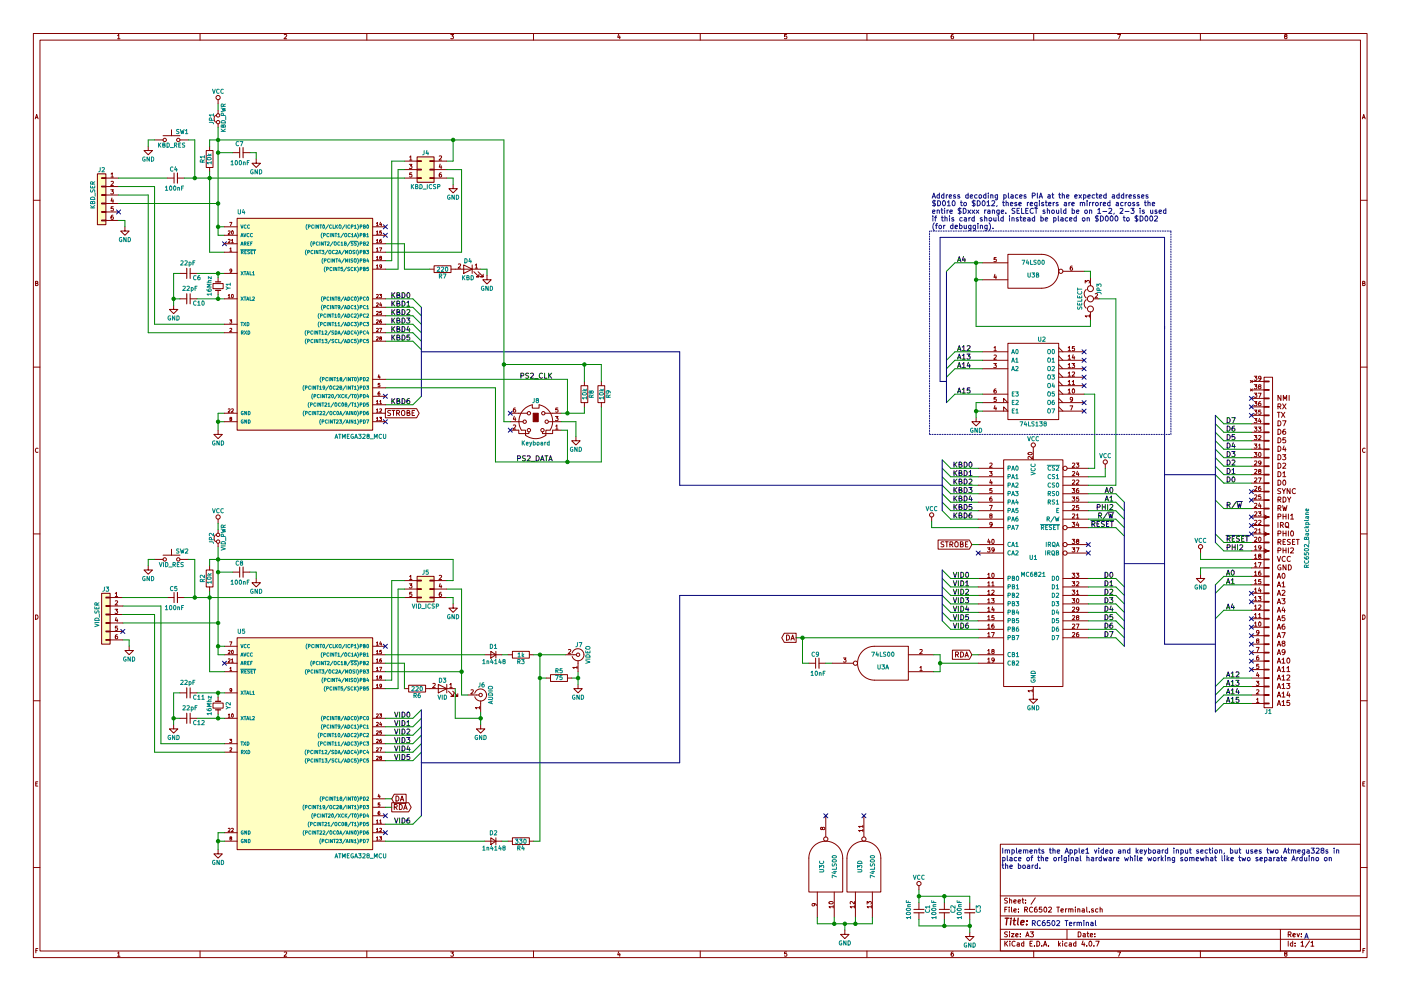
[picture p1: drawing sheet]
<svg xmlns="http://www.w3.org/2000/svg" width="420mm" height="297mm" viewBox="0 0 420 297" stroke-linecap="round" stroke-linejoin="round" font-family="sans-serif">
<g fill="none" stroke="#840000" stroke-width=".3">
<path d="M10 10h400v277h-400zM12 12h396v273.1h-396zM35.3 10.7l.3-.4v1.3M35.3 11.6h.7M60 10v2M85.2 10.4l.5-.1 .3 .4-.8 .9h.8M110 10v2M135.2 10.3h.8l-.4 .5 .4 .3-.1 .4h-.7M160 10v2M185.5 10.2l-.3 1h.8M185.9 10.8v.8M210 10v2"/>
<path d="M235.9 10.3h-.6v.6h.6l.1 .5-.3 .2-.4-.1M260 10v2M285.9 10.3l-.6 .3-.1 .8 .3 .2 .4-.1v-.6l-.4-.1-.3 .3M310 10v2M335.2 10.3h.8l-.5 1.3M360 10v2M385.5 10.9l-.3-.3 .3-.3 .4 .1v.4a.5 .5 0 0 0-.5 .2 .5 .5 0 0 0 0 .5l.3 .1 .3-.2-.3-.5M10.6 35.6l.4-1.3 .4 1.3M10.7 35.2h.6M51.4 38.9v1.8M64.6 34.6a1.41 1.41 0 0 0 0 2M65.4 29.9v1.3"/>
<path d="M65.4 33.1v1M65.4 37.1v1M408.6 35.6l.4-1.3 .4 1.3M408.7 35.2h.6M29.2 52.1h2.5v15.2h-2.5zM30.5 58.3h1.2v.3h-1.2zM30.5 55.8h1.2v.2h-1.2zM30.5 53.2h1.2v.3h-1.2zM31.7 53.4h3.9M31.7 55.9h3.9M31.7 58.5h3.9M33.2 56.9h.8l-.4 .5 .4 .1v.5h-.8"/>
<path d="M33.3 52.2l.4-.4v1.3M33.3 54.4l.5-.1 .2 .4-.8 .9h.8M33.3 53.1h.7M33.6 59.3l-.3 1h.8M33.9 59.8v.9M44.4 43.9v1.2h1.3l-1.3 1.3-1.2-1.3h1.2M46.4 41.9h2.5M48.9 40.7h5.1M50.2 53.4h2M52.2 51.9v3M53.2 53.4h2M54 41.9h2.5"/>
<path d="M61.8 45.1h2.1v5.1h-2.1zM62.9 43.9v1.2M62.9 50.2v1.3M69.8 45.8h2.1M71.9 44.2v3.1M72.9 45.8h2M76.8 47.7v1.2h1.3l-1.3 1.3-1.2-1.3h1.2M121.3 53.4h3.8M121.3 48.3h3.8M121.3 50.8h3.8M122.8 49.3h.7l-.4 .4 .4 .1v.6h-.7M122.8 47.1l.4-.4v1.3"/>
<path d="M122.8 48h.7M123.5 51.8h-.6l-.1 .6h.7v.5h-.7M125.1 47h5.1v7.6h-5.1zM125.1 53.2h1.3v.3h-1.3zM125.1 50.7h1.3v.3h-1.3zM125.1 48.2h1.3v.2h-1.3zM128.9 53.2h1.3v.3h-1.3zM128.9 50.7h1.3v.3h-1.3zM128.9 48.2h1.3v.2h-1.3zM130.2 53.4h3.8M130.2 48.3h3.8M130.2 50.8h3.8"/>
<path d="M131.7 46.8l.5-.1 .2 .4-.8 .9h.8M132 49.2l-.3 .9h.8M132.3 51.8l-.5 .3-.1 .7 .3 .3 .4-.2-.1-.6h-.3l-.3 .2M132.3 49.7v.8M135.9 55.3v1.3h1.3l-1.3 1.2-1.3-1.2h1.3M10 60h2M30.5 65.9h1.2v.3h-1.2zM30.5 63.4h1.2v.3h-1.2zM30.5 60.9h1.2v.2h-1.2zM31.7 61h3.9M31.7 63.5h3.9M31.7 66.1h3.9"/>
<path d="M33.9 64.5l-.5 .3-.1 .7 .2 .3 .5-.2-.1-.6h-.4l-.2 .2M34 62h-.6l-.1 .5h.7v.6h-.7M37.5 68v1.3h1.2l-1.2 1.2-1.3-1.2h1.3M67.3 75.6h3.8M67.3 68h3.8M67.3 70.5h3.8M67.3 73.1h3.8M68.5 69.3l.3-.1 .2 .3-.6 .7h.6M68.5 71.8l.3-.1 .2 .3-.6 .8h.6M68.9 66.7h.6l-.4 1M68.9 74.6l.3-.3v1M68.9 75.3h.6"/>
<path d="M69.4 72l.3-.3v1.1M69.4 72.8h.6M69.5 69.3l.1-.1a.46 .46 0 0 1 .4 .5 .46 .46 0 0 1-.5 .4zM71.1 65.4h40.7v63.5h-40.7zM111.8 75.6h3.8M111.8 68h3.8M111.8 70.5h3.8M111.8 73.1h3.8M111.8 78.1h3.8M112.9 67l.3-.3v1M112.9 69.5l.3-.3v1M112.9 72l.3-.3v1.1"/>
<path d="M112.9 74.6l.3-.3v1M112.9 77.1l.3-.3v1M112.9 79.7l.3-.3v1M112.9 75.3h.6M112.9 72.8h.6M112.9 67.7h.6M112.9 70.2h.6M112.9 77.8h.6M113.8 74.3h.7l-.5 1M114 77.3l-.1-.2 .1-.3 .4 .1v.3a.41 .41 0 0 0-.5 .1 .41 .41 0 0 0 0 .5l.5-.1-.2-.4M114.1 66.6l-.2 .7h.6M114.4 71.7l-.4 .1-.1 .8 .1 .2 .4-.1v-.5l-.5 .1"/>
<path d="M114.4 67v.7M114.4 69.2h-.5v.5l.5-.1v.5h-.5M114.4 79.8l-.5 .1v-.5l.5 .2v.5l-.5 .3M130.2 79.7h5.1v2h-5.1zM137.4 79.2l.5-.1 .3 .4-.8 .9h.8M139.1 79.4l2.5 1.3-2.5 1.3zM141.6 79.4v2.6M142.5 79.5l.4-.4v1.3M294.6 78.8h7.7M298.8 77.2h-.7v.6h.7v.5h-.7M302.3 76.2h10.1a5.1 5.1 0 0 1 5.1 5.1 5.1 5.1 0 0 1-5.1 5.1h-10.1zM321.5 79.7l-.5 .3v.8l.2 .2 .4-.1-.1-.6-.3-.1-.2 .3"/>
<path d="M408 60h2M10.7 84.9l.5-.1 .1-.4-.6-.1v1.3h.5l.2-.4-.3-.3M52.1 91.5v1.2h1.2l-1.2 1.3-1.3-1.3h1.3M54 82h2M54 89.6h2M57 80.4v3.1M57 88v3.1M57 82h2.1M57 89.6h2.1M63.9 85h3v1.5h-3zM65.4 83.2v1.3M65.4 87v1.3"/>
<path d="M67.3 82h3.8M67.3 89.6h3.8M67.3 99.7h3.8M67.3 97.2h3.8M68.5 88.6l.2-.3v1M68.5 89.3h.5M68.9 95.9h.6l-.3 .4 .3 .1v.4h-.6M68.9 98.5l.4-.1 .2 .3-.6 .7h.6M69.5 81.1l-.5 .1v-.5l.5 .1v.6l-.5 .2M69.5 88.4l.1-.1a.46 .46 0 0 1 .4 .5 .46 .46 0 0 1-.5 .4zM111.8 89.6h3.8M111.8 80.7h3.8"/>
<path d="M111.8 99.7h3.8M111.8 97.2h3.8M111.8 92.1h3.8M111.8 94.7h3.8M112.9 88.4l.4-.1 .2 .3-.6 .7h.6M112.9 90.9l.4-.1 .2 .3-.6 .7h.6M112.9 93.4l.4-.1 .2 .3-.6 .7h.6M112.9 96l.4-.1 .2 .3-.6 .7h.6M112.9 98.5l.4-.1 .2 .3-.6 .7h.6M112.9 80.4h.6M113.8 88.3h.6l-.3 .3 .3 .1v.5h-.6M113.8 98.4h.7l-.5 1"/>
<path d="M114.1 90.7l-.2 .8h.6M114.4 95.9l-.4 .1-.1 .7 .1 .2 .4-.1v-.5l-.5 .2M114.4 91.1v.7M114.4 93.3h-.5v.5h.5v.4h-.5M128.9 80.7h1.3M135.3 80.7h8.8M142.1 81.4l1.5 1.6h-.7h.7v-.8M142.5 80.4h.7M143.4 81.4l1.5 1.6h-.8h.8v-.8M146 82.6v1.3h1.3l-1.3 1.2-1.2-1.2h1.2M294.6 83.9h7.7M298.4 82.2l-.3 .9h.8"/>
<path d="M298.7 82.7v.9M318.8 81.3h6.3M325.5 84.8v-.7l.4 .4 .1-.4h.6v.7M325.8 89.8a1.63 1.63 0 0 0 0 2.6M325.8 86.8a1.63 1.63 0 0 0 0 2.5M326.7 94.7h-1.2l.3 .4M326.7 94.3v.8M327 83.2v2.4M327 93.5v2.4M328 89.6h1.6M328.4 88.1l.5-.1 .3 .4-.8 .9h.8M408.7 84.9l.5-.1 .1-.4-.6-.1v1.3h.5l.2-.4-.3-.3"/>
<path d="M10 110h2M111.8 113.7h3.8M111.8 116.2h3.8M111.8 118.8h3.8M111.8 102.3h3.8M112.9 101.1l.4-.1 .2 .3-.6 .7h.6M113.6 112.3l-.2 .8h.6M113.9 117.5l-.4 .1-.1 .7 .2 .2 .3-.1v-.5l-.5 .1M113.9 112.7v.7M113.9 114.9h-.5v.5h.5v.4h-.5M114 101.4l-.1-.2 .1-.2h.4v.3a.41 .41 0 0 0-.5 .1 .41 .41 0 0 0 0 .5h.5l-.2-.5M174.2 115.6h2.1v5.1h-2.1z"/>
<path d="M175.3 114.3v1.3M179.3 115.6h2.1v5.1h-2.1zM180.3 114.3v1.3M294.6 105.4h7.7M294.6 108h7.7M294.6 110.5h7.7M294.6 118.1h7.7M298 109h.8l-.4 .4 .4 .1v.6h-.8M298.1 104.2l.3-.3v1.2M298.1 106.5l.5-.1 .2 .4-.8 .9h.8M298.1 105.1h.7M298.7 116.6l-.6 .3v.7l.2 .2 .5-.1-.1-.6h-.4l-.2 .2"/>
<path d="M298.8 119.1h-.7v.6h.7v.6h-.7M302.3 102.9h15.2v22.9h-15.2zM317.5 105.4h7.6M317.5 108h7.6M317.5 110.5h7.6M317.5 118.1h7.6M317.5 119.4l1.3 1.3M317.5 116.9l1.3 1.2M317.5 115.6h7.6M317.5 114.3l1.3 1.3M317.5 113.1h7.6M317.5 111.8l1.3 1.3"/>
<path d="M317.5 109.3l1.3 1.2M317.5 106.7l1.3 1.3M317.5 104.2l1.3 1.2M320.3 116.9l.4-.3v1.2M320.3 114.4l.4-.4v1.3M320.3 111.8l.4-.3v1.3M320.3 109.3l.4-.3v1.2M320.3 106.8l.4-.4v1.3M320.3 104.2l.4-.3v1.2M320.3 105.1h.8M320.3 117.8h.8M320.3 115.3h.8"/>
<path d="M320.3 112.8h.8M320.3 110.2h.8M320.3 107.7h.8M321.5 109h.8l-.5 .4 .4 .1v.6h-.7M321.6 114.4l.3-.4v1.3M321.6 111.6l.4-.1 .3 .3-.8 1h.8M321.6 115.3h.7M321.7 119.6l-.3 .3-.3-.1-.1-.6 .4-.1 .3 .2-.1 .8-.5 .3M321.7 116.7l.1-.1a.61 .61 0 0 1 .5 .6 .61 .61 0 0 1-.6 .6zM321.8 106.3l-.2 1h.7M322.1 106.8v.9M322.2 103.9h-.6v.6h.6v.5h-.6"/>
<path d="M375 116.6l.6 .6M375 114l.6 .6M375.3 119.4h3.8M375.3 116.9h3.8M375.3 114.3h3.8M375.6 116.6l-.6 .6M375.6 114l-.6 .6M376.1 117.8h.8l-.4 .5 .4 .1v.6h-.8M376.1 115.3h.8l-.4 .5 .4 .1v.5h-.8M376.1 112.8h.8l-.4 .4 .4 .1v.6h-.8M377.4 117.8h.8l-.5 1.3M377.7 115.8l-.3-.2 .3-.3 .4 .1v.3a.52 .52 0 0 0-.5 .2 .52 .52 0 0 0-.1 .5h.6l-.2-.6"/>
<path d="M378.2 113.3l-.3 .2h-.4v-.6l.4-.1 .3 .2-.1 .7-.6 .3M379.1 113.1h2.5v99h-2.5zM379.1 114.2h1.5v.3h-1.5zM379.1 116.7h1.5v.3h-1.5zM379.1 119.3h1.5v.2h-1.5zM384.1 118.5v1.5l-.8-1.5v1.5M386.6 118.5v1.5M408 110h2M11.4 134.4a.58 .58 0 0 0-.8 .6 .58 .58 0 0 0 .8 .5M65.4 128.9v1.3h1.3l-1.3 1.3-1.3-1.3h1.3M67.3 126.4h3.8M67.3 123.9h3.8"/>
<path d="M68.5 122.6l.3-.1 .2 .3-.6 .8h.6M69.1 125.5l-.2-.2 .2-.2h.3l.1 .3a.41 .41 0 0 0-.5 .2 .41 .41 0 0 0 0 .4h.5l-.2-.5M69.4 122.6l.4-.1 .2 .3-.6 .8h.6M111.8 126.4h3.8M111.8 123.9h3.8M111.8 121.3h3.8M112.9 120.3l.3-.3v1M112.9 122.8l.3-.3v1.1M112.9 125.4l.3-.3v1M112.9 123.6h.6M112.9 121h.6M112.9 126.1h.6"/>
<path d="M113.8 125.1h.6l-.3 .4 .3 .1v.4h-.6M113.9 120.3l.2-.3v1M113.9 122.6l.3-.1 .2 .3-.6 .8h.6M113.9 121h.5M115.6 122.5h9.3l.8 1.4-.8 1.3h-9.3zM117.1 123.1l-.8 .1a.63 .63 0 0 0 .8 .8l-.1 .5h-.7M117.6 123h.8M118 123v1.5M118.9 123.8h.8l.1-.6-.9-.2v1.5M119.3 123.8l.5 .7M120.5 123.3l.3-.3 .6 .3-.2 1.2-.7-.2zM122.1 123.8l.6-.1 .1-.5-.7-.2v1.5h.6l.3-.5-.4-.2"/>
<path d="M123.6 123.8h.5M124.3 123h-.7v1.5h.7M153 128.9h2.6v1.1h3v-.6M153 126.4h3.8M153 123.9h5.1M153.9 127.5l.5-.1 .3 .3-.8 .9h.8M154.2 124.8l-.3 .9h.8M154.5 122.3l-.5 .3-.1 .7 .3 .3 .4-.2-.1-.6h-.3l-.3 .2M154.5 125.2v.9M161.7 121.3a5 5 0 0 1 3.3 7.6h-1.3v1.6a5 5 0 0 1-6.1 0v-1.6h-1.3M161.7 121.3v1h-2.1v-1a5.1 5.1 0 0 0-3.2 7.6M163.4 123.9h4.9"/>
<path d="M164.5 126.4h3.8M166.6 124.8h.8l-.5 .5 .4 .1v.6h-.7M166.6 127.7l.4-.3v1.2M166.6 128.6h.8M167.3 122.3h-.6l-.1 .6h.7v.5h-.7M168.3 128.9h-2.6v1.1h-3v-.6M172.7 130.8v1.3h1.3l-1.3 1.3-1.3-1.3h1.3M175.3 120.7v1.3M180.3 120.7v1.3M292.7 125.1v1.3h1.3l-1.3 1.3-1.2-1.3h1.2M294.6 123.2h7.7l-1.3-1.2v1.2M294.6 120.7h7.7l-1.3-1.3v1.3"/>
<path d="M296.8 138.9l.5-.1 .2 .4-.8 .9h.8M298.4 121.6l-.3 .9h.8M298.7 122.1v.8M301 137.8h17.8v68h-17.8zM308.4 135.8a.76 .76 0 0 1 1.2 .2 .66 .66 0 0 1-.7 .3 .66 .66 0 0 1-.5-.5zM309.6 136.8v.8l-.9-.8-.4 .2 .1 .5M309.9 134v3.8M317.5 123.2h7.6M317.5 120.7h7.6M317.5 122l1.3 1.2M320.9 121.7h.8l-.5 1.2M321.6 138.9l.5-.1 .2 .4-.8 .9h.8"/>
<path d="M322.8 138.8h.7l-.4 .5 .4 .1v.5h-.7M331.5 139.1v1.3M375.3 137.2h3.8M375.3 134.7h3.8M375.3 132.1h3.8M375.3 129.6h3.8M375.3 127h3.8M375.3 124.5h3.8M375.3 122h3.8M375.3 139.7h3.8M376.1 135.6h.8l-.4 .5 .4 .1v.6h-.8M376.1 133.1h.8l-.4 .5 .4 .1v.5h-.8"/>
<path d="M376.1 130.5h.8l-.4 .5 .4 .1v.6h-.8M376.1 128h.8l-.4 .5 .4 .1v.5h-.8M376.1 125.5h.8l-.4 .4 .4 .1v.6h-.8M376.1 122.9h.8l-.4 .5 .4 .1v.6h-.8M376.1 120.4h.8l-.4 .5 .4 .1v.5h-.8M376.2 138.3l.5-.1 .2 .3-.8 .9h.8M377.4 128h.8l-.5 .5 .4 .1v.5h-.7M377.4 133.4l.4-.3v1.3M377.4 130.6l.5-.1 .3 .4-.8 .9h.8M377.4 134.4h.8M377.5 135.7l.2-.1a.61 .61 0 0 1 .5 .7 .61 .61 0 0 1-.6 .5zM377.7 125.4l-.3 .9h.8"/>
<path d="M378 120.4l-.5 .3-.1 .7 .3 .3 .4-.2-.1-.6h-.3l-.3 .2M378 125.9v.8M378.1 122.9h-.6l-.1 .6h.7v.6h-.7M378.2 138.7l-.3 .2h-.4v-.6l.4-.1 .3 .2-.1 .7-.6 .3M379.1 121.8h1.5v.3h-1.5zM379.1 124.4h1.5v.2h-1.5zM379.1 126.9h1.5v.3h-1.5zM379.1 129.4h1.5v.3h-1.5zM379.1 132h1.5v.2h-1.5zM379.1 134.5h1.5v.3h-1.5zM379.1 137.1h1.5v.2h-1.5zM379.1 139.6h1.5v.3h-1.5z"/>
<path d="M383.1 123.6h.8M383.3 138.8a.77 .77 0 0 1 .9 .8 .77 .77 0 0 1-.9 .7zM383.3 136.3a.77 .77 0 0 1 .9 .7 .77 .77 0 0 1-.9 .8zM383.3 133.7a.77 .77 0 0 1 .9 .8 .77 .77 0 0 1-.9 .8zM383.3 131.2a.77 .77 0 0 1 .9 .8 .77 .77 0 0 1-.9 .7zM383.3 128.7a.77 .77 0 0 1 .9 .7 .77 .77 0 0 1-.9 .8zM383.3 126.1a.77 .77 0 0 1 .9 .8 .77 .77 0 0 1-.9 .7zM383.3 121.9l.7-.1 .1-.6-.8-.2v1.6M383.5 123.6v1.5M383.6 121.9l.5 .7M384.3 123.6l1 1.5M384.7 136.3h.9l-.5 .6 .5 .2-.1 .6-.2 .1-.6-.1"/>
<path d="M384.7 126.1h1l-.7 1.5M384.7 121l1 1.6M384.7 139l.6-.2 .3 .5-.9 1h.9M384.9 120v-1.5l.5 1.1 .5-1.1v1.5M385.1 133.7l-.4 1.1h1M385.3 123.6l-1 1.5M385.4 128.7l-.6 .3-.1 .9 .3 .3 .5-.2-.1-.7-.4-.1-.3 .3M385.4 134.3v1M385.5 131.2h-.7l-.1 .7h.7l.2 .5-.3 .3-.6-.1M385.7 121l-1 1.6M409.4 134.4a.58 .58 0 0 0-.8 .6 .58 .58 0 0 0 .8 .5M65.4 155.6v1.3"/>
<path d="M65.4 158.8v1M279.4 155v1.2M293.4 142.9h7.6M293.4 140.4h7.6M293.4 145.5h7.6M293.4 148h7.6M293.4 150.5h7.6M293.4 153.1h7.6M293.4 155.6h7.6M293.4 158.2h7.6M296.7 141.3h.8l-.4 .5 .4 .1v.6h-.8M296.7 151.5h.9l-.5 1.3"/>
<path d="M297.1 154.6l-.3-.3 .3-.3 .4 .1v.3a.52 .52 0 0 0-.6 .2 .52 .52 0 0 0 0 .6h.6l-.2-.6M297.1 143.8l-.3 .9h.8M297.4 149l-.5 .3-.1 .7 .3 .2 .4-.1-.1-.6-.3-.1-.3 .3M297.4 144.3v.8M297.5 146.4h-.6l-.1 .6h.7v.6h-.7M297.5 157.1l-.2 .3-.4-.1v-.6l.4-.1 .2 .2v.7l-.6 .3M318.8 142.9h7.6M318.8 145.5h7.6M318.8 148h7.6M318.8 150.5h7.6M318.8 153.1h7.6M318.8 155.6h7.6"/>
<path d="M320 140.4h6.4M320 158.2h6.4M321.5 156.6h.8l-.4 .5 .4 .1v.5h-.8M321.5 149h.8l-.4 .4 .4 .1v.6h-.8M321.5 146.4h.8l-.4 .5 .4 .1v.6h-.8M321.6 154.1l.5-.1 .2 .4-.8 .9h.8M321.6 144l.5-.1 .2 .3-.8 .9h.8M321.6 141.4l.5-.1 .2 .4-.8 .9h.8M321.6 151.6l.5-.1 .2 .4-.8 .9h.8M322.8 154.4l.4-.4v1.3M322.8 144l.5-.1 .2 .3-.7 .9h.7M322.8 155.3h.7"/>
<path d="M323.1 141.3l-.3 .9h.8M323.1 156.5l-.3 .9h.8M323.4 146.4l-.5 .3-.1 .7 .3 .3 .4-.1-.1-.6-.3-.1-.3 .2M323.4 141.7v.9M323.4 157v.8M323.5 151.5h-.6l-.1 .6h.7v.5h-.7M323.5 149h-.6l-.1 .5h.7v.6h-.7M375.3 157.5h3.8M375.3 155h3.8M375.3 152.4h3.8M375.3 149.9h3.8M375.3 147.4h3.8"/>
<path d="M375.3 144.8h3.8M375.3 142.3h3.8M376.2 158.6l.5-.1 .2 .3-.8 1h.8M376.2 156l.5-.1 .2 .4-.8 .9h.8M376.2 153.5l.5-.1 .2 .4-.8 .9h.8M376.2 151l.5-.1 .2 .3-.8 .9h.8M376.2 148.4l.5-.1 .2 .4-.8 .9h.8M376.2 145.9l.5-.1 .2 .3-.8 1h.8M376.2 143.3l.5-.1 .2 .4-.8 .9h.8M376.2 140.8l.5-.1 .2 .4-.8 .9h.8M377.4 153.4h.8l-.5 .5 .4 .1v.5h-.7M377.4 143.2h.8l-.5 1.3"/>
<path d="M377.4 158.8l.4-.3v1.3M377.4 156l.5-.1 .3 .4-.8 .9h.8M377.4 159.8h.8M377.7 141.2l-.3-.2 .3-.3 .4 .1v.3a.52 .52 0 0 0-.5 .2 .52 .52 0 0 0-.1 .5h.6l-.2-.6M377.7 150.8l-.3 .9h.8M378 145.8l-.5 .3-.1 .7 .3 .3 .4-.2-.1-.6h-.3l-.3 .2M378 151.3v.8M378.1 148.3h-.6l-.1 .6h.7v.6h-.7M379.1 142.1h1.5v.3h-1.5zM379.1 144.7h1.5v.2h-1.5zM379.1 147.2h1.5v.3h-1.5zM379.1 149.8h1.5v.2h-1.5z"/>
<path d="M379.1 152.3h1.5v.3h-1.5zM379.1 154.8h1.5v.3h-1.5zM379.1 157.4h1.5v.2h-1.5zM379.1 159.9h1.5v.3h-1.5zM379.1 159.4l1.3 .7-1.3 .6M379.1 154.3l1.3 .7-1.3 .6M383.3 143.9a.77 .77 0 0 1 .9 .8 .77 .77 0 0 1-.9 .7zM383.3 141.4a.77 .77 0 0 1 .9 .7 .77 .77 0 0 1-.9 .8zM383.3 160l.7-.1 .1-.6-.8-.2v1.6M383.3 154.9l.7-.1 .1-.6-.8-.1v1.5M383.3 149.8l.7-.1 .1-.6-.8-.1v1.5M383.3 152.3h.7l.1-.6-.8-.2v1.5"/>
<path d="M383.3 156.6v1.5M383.6 149.8l.5 .7M383.6 152.3l.5 .7M384 157.4l.7-.1 .1-.5-.8-.2v1.5M384.1 146.5l-.8 .1a.63 .63 0 0 0 .7 .8l-.1 .5h-.7M384.4 157.4l.5 .7M384.5 146.4l.5 .9 .5-.9M384.7 151.5l.3 1.5 .3-1 .3 1 .4-1.5M384.7 141.8l.5-.4v1.5M384.7 142.9h.9M384.8 149a.77 .77 0 0 1 .9 .7 .77 .77 0 0 1-.9 .8zM384.8 154.1v1.5"/>
<path d="M384.8 159.1v1.6M384.8 159.9h.9M384.8 154.8h.9M384.9 144.1l.2-.2a.74 .74 0 0 1 .5 .8 .74 .74 0 0 1-.7 .7l-.2-.6zM385 147.3v.7M385.5 156.8l.3-.2 .6 .2-.1 1.3-.8-.2zM385.7 154.1v1.5M385.7 159.1v1.6M385.7 157.8l.8 .5M386.1 149l.5 .8 .5-.8M386.4 154.1v1.5M386.4 159.1v1.6"/>
<path d="M386.6 149.8v.7M386.9 146.4v1.6l-.9-1.6v1.6M387 154.5l.5-.4v1.5M387 155.6h.9M387.2 159.3l.2-.2a.74 .74 0 0 1 .6 .8 .74 .74 0 0 1-.7 .7l-.3-.5zM388.5 146.6a.68 .68 0 0 0-1 .6 .68 .68 0 0 0 1 .6M10 160h2M30.5 177.8h2.5v15.3h-2.5zM31.7 179h1.3v.2h-1.3zM33 179.1h3.8M34.6 177.9l.3-.4v1.3M34.6 178.8h.7"/>
<path d="M44.4 169.6v1.3h1.3l-1.3 1.2-1.2-1.2h1.2M46.4 167.7h2.5M48.9 166.4h5.1M50.2 179.1h2M51.4 164.6v1.8M52.2 177.6v3M53.2 179.1h2M54 167.7h2.5M61.8 170.9h2.1v5h-2.1zM62.9 169.6v1.3M62.9 175.9v1.3M64.6 160.3a1.41 1.41 0 0 0 0 2"/>
<path d="M65.4 162.9v1M69.8 171.5h2.1M71.9 170v3M72.9 171.5h2M76.8 173.4v1.3h1.3l-1.3 1.2-1.2-1.2h1.2M121.3 179.1h3.8M121.3 174h3.8M121.3 176.6h3.8M122.8 175h.7l-.4 .5 .4 .1v.5h-.7M122.8 172.8l.4-.3v1.2M122.8 173.7h.7M123.5 177.5h-.6l-.1 .6h.7v.6h-.7"/>
<path d="M125.1 172.8h5.1v7.6h-5.1zM125.1 179h1.3v.2h-1.3zM125.1 176.4h1.3v.3h-1.3zM125.1 173.9h1.3v.3h-1.3zM128.9 179h1.3v.2h-1.3zM128.9 176.4h1.3v.3h-1.3zM128.9 173.9h1.3v.3h-1.3zM130.2 179.1h3.8M130.2 174h3.8M130.2 176.6h3.8M131.7 172.6l.5-.1 .2 .3-.8 .9h.8M132 174.9l-.3 .9h.8"/>
<path d="M132.3 177.5l-.5 .3-.1 .7 .3 .3 .4-.1-.1-.6-.3-.1-.3 .2M132.3 175.4v.9M281.3 161.9h9.4l.8 1.3-.8 1.4h-9.4zM283.1 162.5h-.8a.63 .63 0 0 0 .7 .8l-.1 .5h-.7M283.5 162.4h.9M283.9 162.4v1.5M284.9 163.2l.7-.1 .1-.6-.8-.1v1.5M285.3 163.2l.5 .7M286.4 162.6l.3-.2 .6 .2-.2 1.2-.7-.1zM288 163.1h.7v-.6l-.7-.1v1.5h.6l.3-.5-.4-.3M289.5 163.1h.5M290.3 162.4h-.8v1.5h.8"/>
<path d="M293.4 173.4h7.6M293.4 163.2h7.6M293.4 175.9h7.6M293.4 178.5h7.6M293.4 165.8h7.6M296.1 164.2h.8l-.4 .5 .4 .1v.5h-.8M296.2 172.2l.4-.4v1.3M296.2 174.7l.4-.3v1.2M296.2 177.3l.4-.4v1.3M296.2 179.8l.4-.4v1.3M296.2 173.1h.7M296.2 175.6h.7"/>
<path d="M296.2 178.2h.7M296.5 161.6l-.3 .9h.8M296.8 162.1v.8M297.4 179.4h.7l-.4 .5 .4 .1v.6h-.7M297.4 174.7l.4-.3v1.2M297.4 177l.5-.1 .2 .4-.7 .9h.7M297.4 175.6h.7M297.5 171.9l.2-.1a.61 .61 0 0 1 .5 .7 .61 .61 0 0 1-.6 .5zM297.5 161.8l.2-.1a.61 .61 0 0 1 .5 .6 .61 .61 0 0 1-.6 .6zM298.1 164.7l-.2 .3-.4-.1v-.6l.4-.1 .2 .2v.8l-.6 .3M318.8 173.4h7.6M318.8 175.9h7.6"/>
<path d="M318.8 178.5h7.6M320 163.2h6.4M320 165.8h6.4M321.5 179.4h.8l-.4 .5 .4 .1v.6h-.8M321.5 176.9h.8l-.4 .5 .4 .1v.5h-.8M321.5 174.4h.8l-.4 .4 .4 .1v.6h-.8M321.5 171.8h.8l-.4 .5 .4 .1v.6h-.8M321.5 164.2h.8l-.4 .5 .4 .1v.5h-.8M321.5 161.7h.8l-.4 .4 .4 .1v.6h-.8M322.8 171.8h.7l-.4 .5 .4 .1v.6h-.7M322.8 164.2h.8l-.5 1.3M322.8 177.3l.4-.4v1.3"/>
<path d="M322.8 174.5l.5-.1 .2 .3-.7 .9h.7M322.8 178.2h.7M322.9 179.5l.2-.1a.61 .61 0 0 1 .5 .7 .61 .61 0 0 1-.6 .5zM323.1 162.2l-.3-.2 .3-.3 .4 .1v.3a.52 .52 0 0 0-.6 .1 .52 .52 0 0 0 0 .6h.6l-.2-.6M360 172.1v1.3h1.3l-1.3 1.3-1.2-1.3h1.2M360 164.5v1.3M375.3 162.6h3.8M375.3 160.1h3.8M375.3 177.8h3.8M375.3 175.3h3.8M375.3 172.8h3.8M375.3 170.2h3.8"/>
<path d="M375.3 167.7h3.8M375.3 165.1h3.8M376.2 161.1l.5-.1 .2 .4-.8 .9h.8M376.2 179.2l.4-.4v1.3M376.2 176.6l.4-.3v1.2M376.2 174.1l.4-.4v1.3M376.2 171.5l.4-.3v1.3M376.2 169l.4-.4v1.3M376.2 166.5l.4-.4v1.3M376.2 163.9l.4-.3v1.2M376.2 177.5h.7M376.2 175h.7"/>
<path d="M376.2 172.5h.7M376.2 169.9h.7M376.2 167.4h.7M376.2 164.8h.7M377.4 178.8h.8l-.5 .5 .4 .1v.5h-.7M377.4 168.6h.8l-.5 1.3M377.5 161.1l.2-.1a.61 .61 0 0 1 .5 .7 .61 .61 0 0 1-.6 .5zM377.7 166.6l-.3-.2 .3-.3 .4 .1v.3a.52 .52 0 0 0-.5 .2 .52 .52 0 0 0-.1 .5h.6l-.2-.6M377.7 176.2l-.3 .9h.8M378 171.2l-.5 .3-.1 .7 .3 .3 .4-.2-.1-.6h-.3l-.3 .2M378 176.7v.8M378.1 173.7h-.6l-.1 .6h.7v.6h-.7"/>
<path d="M378.2 164.1l-.3 .2h-.4v-.6l.4-.1 .3 .2-.1 .7-.6 .3M379.1 162.5h1.5v.2h-1.5zM379.1 165h1.5v.3h-1.5zM379.1 167.5h1.5v.3h-1.5zM379.1 170.1h1.5v.2h-1.5zM379.1 172.6h1.5v.3h-1.5zM379.1 175.2h1.5v.2h-1.5zM379.1 177.7h1.5v.3h-1.5zM379.1 164.5l1.3 .6-1.3 .7M383.1 173.4l.5-1.6 .5 1.6M383.1 175.9l.5-1.5 .5 1.5M383.1 178.4l.5-1.5 .5 1.5"/>
<path d="M383.1 166.8l.5 1.5 .5-1.5M383.2 172.9h.7M383.2 175.5h.7M383.2 178h.7M383.3 165h.7l.1-.6-.8-.2v1.5M383.3 162.5l.7-.1 .1-.6-.8-.1v1.5M383.6 162.5l.5 .7M384.1 169.4a.69 .69 0 0 0-.9 .7 .69 .69 0 0 0 .9 .6v-.5h-.3M384.4 179.5h1l-.5 .5 .5 .3-.1 .5-.2 .2-.7-.2M384.5 174.8l.4-.4v1.5M384.5 177.1l.6-.2 .3 .5-1 1h1M384.5 175.9h.9"/>
<path d="M384.6 172l.3-.2a.74 .74 0 0 1 .5 .8 .74 .74 0 0 1-.7 .7l-.2-.5zM384.8 164.2v1.5M384.8 165h.9M384.8 162.4h.5M385.4 166.9a.68 .68 0 0 0-.9 .6 .68 .68 0 0 0 .9 .6M385.5 161.7h-.7v1.5h.7M385.7 169.3v1.5l-.9-1.5v1.5M385.7 164.2v1.5M386.4 169.3a.77 .77 0 0 1 .9 .8 .77 .77 0 0 1-.9 .7zM386.4 164.2v1.5M387 161.8h-.8a.63 .63 0 0 0 .7 .8l-.1 .5h-.7M387 166.9a.68 .68 0 0 0-1 .6 .68 .68 0 0 0 1 .6"/>
<path d="M387 164.4l.6-.2 .3 .5-.9 1h.9M387.6 162.4h.5M388.3 161.7h-.7v1.5h.7M388.8 161.7h.8M389.2 161.7v1.5M408 160h2M10.7 184.3a.65 .65 0 0 1 .7 .7 .65 .65 0 0 1-.7 .6zM31.7 191.7h1.3v.2h-1.3zM31.7 189.1h1.3v.3h-1.3zM31.7 186.6h1.3v.3h-1.3zM31.7 184.1h1.3v.2h-1.3zM31.7 181.5h1.3v.3h-1.3z"/>
<path d="M33 181.6h3.8M33 184.2h3.8M33 186.7h3.8M33 189.3h3.8M33 191.8h3.8M34.5 182.6h.8l-.5 .5 .4 .1v.6h-.7M34.6 180.2l.5-.1 .2 .3-.8 .9h.8M34.8 185.1l-.2 .9h.7M35.2 190.2l-.6 .3v.7l.2 .3 .4-.1v-.6l-.4-.1-.2 .2M35.2 185.6v.8M35.2 187.7h-.6v.6h.6v.5h-.6M38.7 193.7v1.3h1.3l-1.3 1.3-1.2-1.3h1.2"/>
<path d="M67.3 198.8h3.8M67.3 196.3h3.8M67.3 193.7h3.8M68.5 195l.3-.1 .2 .3-.6 .7h.6M68.5 197.6l.3-.1 .2 .3-.6 .7h.6M68.9 192.4h.6l-.4 1M69.4 197.8l.3-.3v1M69.4 198.5h.6M69.5 195l.1-.1a.46 .46 0 0 1 .4 .6 .46 .46 0 0 1-.5 .3zM71.1 191.2h40.7v63.5h-40.7zM111.8 198.8h3.8M111.8 196.3h3.8"/>
<path d="M111.8 193.7h3.8M112.9 192.7l.3-.3v1M112.9 195.2l.3-.3v1M112.9 197.8l.3-.3v1M112.9 195.9h.6M112.9 198.5h.6M112.9 193.4h.6M114.1 192.3l-.2 .8h.6M114.4 197.5l-.4 .1-.1 .7 .1 .2 .4-.1v-.5l-.5 .2M114.4 192.7v.7M114.4 194.9h-.5v.5h.5v.4h-.5M135.9 181v1.3h1.3l-1.3 1.3-1.3-1.3h1.3"/>
<path d="M145.4 196.3h5.1M147.2 195.2l1.5 1.1-1.5 1zM148.7 195.2v2.1M152.4 196.3h1.3M153.7 195.2h5v2.1h-5zM158.7 196.3h1.3M169.5 196.3h3.3M170.5 194.8l.4-.1 .3 .3-.8 .9h.8M171.6 195.7a1.8 1.8 0 0 1 2.7-1 1.8 1.8 0 0 1 .1 2.9 1.8 1.8 0 0 1-2.8-.8M173.1 199.7v.7M173.4 198v3.3M235.2 189.8h3.6v2.7h-3.6l-.8-1.3z"/>
<path d="M235.9 190.3a.77 .77 0 0 1 .9 .8 .77 .77 0 0 1-.9 .8zM237.2 191.9l.5-1.6 .5 1.6M237.3 191.4h.8M242.6 198.8h2M244.6 197.3v3M245.6 198.8h2M249.6 198.8h6.3M252.9 197.2h.8l-.4 .5 .4 .1v.6h-.8M258.6 195.2a5.1 5.1 0 0 1 3.7-1.5h10.1v10.2h-10.1a5.1 5.1 0 0 1-4.7-3.2 5.1 5.1 0 0 1 1-5.5zM272.4 196.3h7.6M275.9 194.8l.5-.1 .2 .3-.8 .9h.8M285.6 194.9h5.1l.8 1.4-.8 1.3h-5.1z"/>
<path d="M286.6 196.2h.7l.1-.6-.8-.2v1.5M286.9 196.2l.6 .7M288.1 195.4a.77 .77 0 0 1 .9 .8 .77 .77 0 0 1-.9 .7zM289.4 196.9l.5-1.5 .5 1.5M289.5 196.5h.8M293.4 198.8h7.6M293.4 181h7.6M293.4 183.6h7.6M293.4 186.1h7.6M293.4 188.6h7.6M293.4 191.2h7.6M293.4 196.3h7.6"/>
<path d="M296.2 182.3l.4-.3v1.2M296.2 184.9l.4-.4v1.3M296.2 187.4l.4-.3v1.2M296.2 190l.4-.4v1.3M296.2 195l.4-.3v1.2M296.2 197.6l.4-.4v1.3M296.2 180.7h.7M296.2 183.2h.7M296.2 185.8h.7M296.2 188.3h.7M296.2 190.9h.7M296.2 195.9h.7"/>
<path d="M296.2 198.5h.7M297.4 189.6h.8l-.5 1.3M297.7 195.2l-.3-.2 .3-.3 .4 .1v.3a.52 .52 0 0 0-.6 .1 .52 .52 0 0 0 0 .6h.6l-.2-.6M297.7 181.9l-.3 .9h.8M298 187.1l-.5 .3-.1 .7 .3 .2 .4-.1-.1-.6-.3-.1-.3 .3M298 182.4v.8M298.1 184.5h-.6l-.1 .6h.7v.6h-.7M298.1 197.8l-.2 .2-.4-.1v-.6l.4-.1 .2 .2v.8l-.6 .3M318.8 181h7.6M318.8 183.6h7.6M318.8 186.1h7.6M318.8 188.6h7.6"/>
<path d="M318.8 191.2h7.6M321.6 189.7l.5-.1 .2 .4-.8 .9h.8M321.6 187.2l.5-.1 .2 .3-.8 .9h.8M321.6 184.6l.5-.1 .2 .4-.8 .9h.8M321.6 182.1l.5-.1 .2 .3-.8 .9h.8M322.8 187.1h.8l-.5 1.2M323.1 185.1l-.3-.3 .3-.3 .4 .1v.3a.52 .52 0 0 0-.6 .2 .52 .52 0 0 0 0 .6h.6l-.2-.6M323.4 189.6l-.5 .3-.1 .7 .3 .3 .4-.2-.1-.6h-.3l-.3 .2M323.5 182.5l-.2 .3-.4-.1v-.6l.4-.1 .2 .2v.7l-.6 .3M375.3 198.2h3.8M375.3 195.6h3.8M375.3 193.1h3.8"/>
<path d="M375.3 190.5h3.8M375.3 188h3.8M375.3 185.5h3.8M375.3 182.9h3.8M375.3 180.4h3.8M376.2 186.8l.4-.4v1.3M376.2 184.2l.4-.3v1.3M376.2 181.7l.4-.4v1.3M376.2 187.7h.7M376.2 185.2h.7M376.2 182.6h.7M376.2 180.1h.7"/>
<path d="M376.8 194h.8l-.5 1.3M377.1 192l-.3-.2 .3-.3 .4 .1v.3a.52 .52 0 0 0-.6 .2 .52 .52 0 0 0 0 .5h.6l-.2-.6M377.4 196.6l-.5 .3-.1 .7 .3 .3 .4-.2-.1-.6h-.3l-.3 .2M377.4 184.2l.4-.3v1.3M377.4 181.4l.5-.1 .3 .4-.8 .9h.8M377.4 185.2h.8M377.5 199.1h-.6l-.1 .6h.7v.6h-.7M377.5 189.5l-.2 .2h-.4v-.6l.4-.1 .2 .2v.7l-.6 .3M377.5 186.5l.2-.1a.61 .61 0 0 1 .5 .7 .61 .61 0 0 1-.6 .5zM379.1 180.2h1.5v.3h-1.5zM379.1 182.8h1.5v.2h-1.5zM379.1 185.3h1.5v.3h-1.5z"/>
<path d="M379.1 187.9h1.5v.2h-1.5zM379.1 190.4h1.5v.3h-1.5zM379.1 192.9h1.5v.3h-1.5zM379.1 195.5h1.5v.2h-1.5zM379.1 198h1.5v.3h-1.5zM383.1 198.8l.5-1.6 .5 1.6M383.1 181l.5-1.5 .5 1.5M383.1 183.5l.5-1.5 .5 1.5M383.1 186.1l.5-1.6 .5 1.6M383.1 188.6l.5-1.5 .5 1.5M383.1 191.1l.5-1.5 .5 1.5M383.1 193.7l.5-1.5 .5 1.5"/>
<path d="M383.1 196.2l.5-1.5 .5 1.5M383.2 198.3h.7M383.2 180.6h.7M383.2 183.1h.7M383.2 185.6h.7M383.2 188.2h.7M383.2 190.7h.7M383.2 193.3h.7M383.2 195.8h.7M384.4 189.6h1l-.6 1.5M384.5 197.7l.4-.5v1.6M384.5 198.8h.9"/>
<path d="M384.8 192.8l-.3-.3 .1-.2 .6-.1 .1 .5-.8 .4 .3 .6 .6-.3-.3-.6M384.9 181.9l-.4 1.1h.9M385.2 187.1l-.6 .3-.1 .9 .3 .3 .5-.1-.1-.8h-.4l-.3 .2M385.2 182.5v1M385.3 184.5h-.7l-.1 .8 .7-.1 .2 .6-.3 .3-.6-.2M385.4 195.4l-.3 .2-.6-.2 .1-.5 .5-.2a.96 .96 0 0 1-.2 1.5h-.3M386.1 197.4l.2-.2a.74 .74 0 0 1 .5 .8 .74 .74 0 0 1-.6 .7l-.3-.5zM408.7 184.3a.65 .65 0 0 1 .7 .7 .65 .65 0 0 1-.7 .6zM10 210h2M52.1 217.2v1.3h1.2l-1.2 1.2-1.3-1.2h1.3M54 207.7h2M54 215.3h2"/>
<path d="M57 206.2v3M57 213.8v3M57 207.7h2.1M57 215.3h2.1M63.9 210.7h3v1.6h-3zM65.4 209v1.2M65.4 212.8v1.2M67.3 201.3h3.8M67.3 207.7h3.8M67.3 215.3h3.8M68.5 214.3l.2-.3v1M68.5 215h.5"/>
<path d="M68.9 200.3l.3-.3v1M68.9 201h.6M69.5 206.8l-.5 .1v-.5l.5 .2v.5l-.5 .3M69.5 214.1l.1-.1a.46 .46 0 0 1 .4 .5 .46 .46 0 0 1-.5 .4zM111.8 201.3h3.8M111.8 203.9h3.8M111.8 206.4h3.8M111.8 215.3h3.8M111.8 217.8h3.8M112.9 214.1l.4-.1 .2 .3-.6 .7h.6M112.9 216.6l.4-.1 .2 .3-.6 .7h.6M112.9 219.2l.4-.1 .2 .3-.6 .7h.6"/>
<path d="M112.9 200.3l.3-.3v1M112.9 202.9l.3-.3v1M112.9 205.4l.3-.3v1M112.9 201h.6M112.9 203.6h.6M112.9 206.1h.6M113.8 214h.6l-.3 .4 .3 .1v.4h-.6M113.8 200h.7l-.5 1M114 203l-.1-.2 .1-.2h.4v.3a.41 .41 0 0 0-.5 .1 .41 .41 0 0 0 0 .5h.5l-.2-.5M114.1 216.5l-.2 .7h.6M114.4 216.9v.6M114.4 219.1h-.5v.4h.5v.5h-.5"/>
<path d="M114.4 205.5l-.5 .2v-.6l.5 .2v.6l-.5 .2M121.3 206.4h1.3M122.6 205.4h5v2h-5zM127.6 206.4h8.9M129.8 204.9l.5-.1 .2 .4-.8 .9h.8M131.4 205.1l2.6 1.3-2.6 1.3zM134 205.1v2.6M134.5 207.2l1.5 1.5h-.7h.7v-.8M134.9 205.2l.4-.4v1.3M134.9 206.1h.7M135.8 207.2l1.5 1.5h-.8h.8v-.8M140.3 208.3h3.3"/>
<path d="M141.2 206.8l.5-.1 .3 .4-.8 .9h.8M142.4 207.8a1.8 1.8 0 0 1 2.7-1 1.8 1.8 0 0 1 .1 2.9 1.8 1.8 0 0 1-2.8-.9M143.8 212.1h-1.2l.3 .4M143.8 211.8v.7M144.1 217.2v1.3h1.3l-1.3 1.2-1.2-1.2h1.2M144.1 210.1v3.3M163.8 203.2h1.3M165.1 202.2h5.1v2.1h-5.1zM170.2 203.2h1.2M173.1 200.1h-1.3l.3 .3M173.4 205.1v1.3h1.2l-1.2 1.3-1.3-1.3h1.3M272.4 201.3h7.6"/>
<path d="M275.9 200.1l.3-.3v1.2M275.9 201h.7M309.6 207h-1.3l.4 .4M309.6 206.7v.7M309.9 205.8v3.8h1.2l-1.2 1.3-1.3-1.3h1.3M375.3 210.9h3.8M375.3 208.3h3.8M375.3 205.8h3.8M375.3 203.2h3.8M375.3 200.7h3.8M376.8 204.2h.7l-.4 .5 .4 .1v.5h-.7M376.8 209.6l.4-.3v1.3"/>
<path d="M376.8 206.8l.5-.1 .2 .4-.7 .9h.7M376.8 210.6h.7M377.1 201.6l-.3 .9h.8M377.4 202.1v.8M379.1 200.6h1.5v.2h-1.5zM379.1 203.1h1.5v.3h-1.5zM379.1 205.6h1.5v.3h-1.5zM379.1 208.2h1.5v.2h-1.5zM379.1 210.7h1.5v.3h-1.5zM383.1 201.3l.5-1.5 .5 1.5M383.1 203.8l.5-1.5 .5 1.5M383.1 206.4l.5-1.5 .5 1.5"/>
<path d="M383.1 208.9l.5-1.5 .5 1.5M383.1 211.5l.5-1.6 .5 1.6M383.2 200.9h.7M383.2 203.4h.7M383.2 206h.7M383.2 208.5h.7M383.2 211h.7M384.5 200.2l.4-.4v1.5M384.5 202.8l.4-.5v1.5M384.5 205.3l.4-.4v1.5M384.5 207.8l.4-.4v1.5M384.5 210.4l.4-.5v1.6"/>
<path d="M384.5 201.3h.9M384.5 203.8h.9M384.5 206.4h.9M384.5 208.9h.9M384.5 211.5h.9M385.9 204.9h.9l-.5 .5 .5 .3-.1 .5-.2 .2-.6-.2M385.9 200.2l.5-.4v1.5M385.9 202.5l.6-.2 .3 .5-.9 1h.9M385.9 201.3h.9M386.3 207.3l-.4 1.1h1M386.7 207.9v1M386.7 209.9h-.7l-.1 .8 .8-.1 .1 .6-.3 .3-.6-.2"/>
<path d="M408 210h2M10.7 234.9h.5M11.3 234.3h-.6v1.3h.6M67.3 225.5h3.8M67.3 222.9h3.8M68.9 221.6h.6l-.3 .4 .3 .1v.4h-.6M68.9 224.2l.4-.1 .2 .3-.6 .8h.6M111.8 225.5h3.8M111.8 222.9h3.8M111.8 239.4h3.8M111.8 220.4h3.8M111.8 228h3.8"/>
<path d="M112.9 221.7l.4-.1 .2 .3-.6 .7h.6M112.9 224.2l.4-.1 .2 .3-.6 .8h.6M112.9 226.8l.4-.1 .2 .3-.6 .7h.6M113.6 238.1l-.2 .7h.6M113.8 224.1h.7l-.5 1.1M113.9 238.4v.7M114 227.1l-.1-.2 .1-.2h.4v.3a.41 .41 0 0 0-.5 .2 .41 .41 0 0 0 0 .4h.5l-.2-.5M114.4 221.6l-.4 .1-.1 .7 .1 .2 .4-.1v-.5l-.5 .2M118.2 238.1h3.6v2.7h-3.6l-.7-1.4zM118.7 238.6a.77 .77 0 0 1 .9 .8 .77 .77 0 0 1-.9 .7zM120.2 239.7h.7M408.7 234.9h.4"/>
<path d="M409.3 234.3h-.6v1.3h.6M65.4 254.7v1.2h1.3l-1.3 1.3-1.3-1.3h1.3M67.3 252.1h3.8M67.3 249.6h3.8M68.5 248.4l.3-.1 .2 .3-.6 .7h.6M69.1 251.2l-.2-.1 .2-.3 .3 .1 .1 .2a.41 .41 0 0 0-.5 .2 .41 .41 0 0 0 0 .5l.5-.1-.2-.5M69.4 248.4l.4-.1 .2 .3-.6 .7h.6M111.8 242h3.8M111.8 244.5h3.8M111.8 252.1h3.8M111.8 247.1h3.8M111.8 249.6h3.8"/>
<path d="M112.9 246l.3-.3v1M112.9 248.6l.3-.3v1M112.9 251.1l.3-.3v1M112.9 246.7h.6M112.9 249.3h.6M112.9 251.8h.6M113.8 250.8h.6l-.3 .4 .3 .1v.4h-.6M113.9 243.2l-.4 .1-.1 .7 .2 .2 .3-.1v-.5l-.5 .2M113.9 246l.2-.3v1M113.9 248.4l.3-.1 .2 .3-.6 .7h.6M113.9 246.7h.5M113.9 240.7h-.5v.4h.5v.5h-.5"/>
<path d="M117.5 240.6h5.1l.7 1.4-.7 1.3h-5.1zM118.2 241.9h.8v-.6l-.8-.2v1.6M118.6 241.9l.5 .8M119.8 241.1a.77 .77 0 0 1 .9 .8 .77 .77 0 0 1-.9 .8zM120.1 240.1l.5-1.5 .5 1.5M121.1 242.7l.5-1.6 .5 1.6M121.2 242.2h.7M145.4 252.1h5.1M147.2 251.1l1.5 1-1.5 1zM148.7 251.1v2M152.4 252.1h1.3M153.7 251.1h5v2h-5z"/>
<path d="M158.7 252.1h1.3M244 253.6a5.1 5.1 0 0 1 5.6-1.1 5.1 5.1 0 0 1 3.1 4.7v10.2h-10.1v-10.2a5.1 5.1 0 0 1 1.4-3.6zM246.6 248.2l.6-.2v.6a.52 .52 0 0 1-.6 0 .52 .52 0 0 1-.1-.6h-.3l-.1 .4 .2 .3 .3-.3M247.6 244.5v6.4M255.5 253.6a5.1 5.1 0 0 1 5.5-1.1 5.1 5.1 0 0 1 3.2 4.7v10.2h-10.2v-10.2a5.1 5.1 0 0 1 1.5-3.6zM258.8 248.9h-1.3l.4 .4M258.8 247.7h-1.3l.4 .4M258.8 247.4v.7M258.8 248.6v.7M259.1 244.5v6.4M300 253h108v32.1h-108zM10 260h2"/>
<path d="M244.1 270.8l.2 .3-.1 .3-.6 .1-.1-.4 .3-.3 .7 .1 .3 .5M245.1 267.4v7.6M248.7 270.4a.76 .76 0 0 1 1.2 .2 .66 .66 0 0 1-.7 .4 .66 .66 0 0 1-.5-.6zM249.9 271.8h-1.3l.4 .3M249.9 271.4v.7M250.2 267.4v7.6M253.4 278.8v1.3h1.2l-1.2 1.2-1.3-1.2h1.3M256.2 271.8h-1.2l.3 .3M256.2 270.2v.8l-.9-.8-.3 .2 .1 .5M256.2 271.4v.7M256.5 267.4v7.6M260 271v-.8l.5 .4 .1-.3h.6v.7"/>
<path d="M261.3 271.8h-1.3l.4 .3M261.3 271.4v.7M261.6 267.4v7.6M274.1 272.6h3M275.6 265.5v1.2M275.6 270.5v2.1M275.6 273.6v2M281.7 272.6h3M283.2 270.5v2.1M283.2 273.6v2M289.3 272.6h3.1M290.8 279.4v1.3h1.3l-1.3 1.3-1.2-1.3h1.2"/>
<path d="M290.8 270.5v2.1M290.8 273.6v2M300 278.5h108M300 274.5h108M300 268.5h108M301.3 272.6h.6M302.1 271.9h-.8v1.5M302.1 279.4l-.8 .1a.64 .64 0 0 0 .8 .7l-.1 .5h-.7M302.1 269.3l-.8 .1a.64 .64 0 0 0 .8 .7l-.1 .5h-.7M302.6 271.9v.1M302.6 272.4v1M302.8 279.3v.2"/>
<path d="M302.8 269.8h.6v.9M302.8 269.2v1.5M302.8 279.8v1M303.3 279.8h.8l-.8 1h.8M303.4 271.9v1.3l.2 .2M304 270.2l.7-.1v-.3l-.4-.1-.3 .2 .1 .7h.6M304.1 272.9l.7-.1-.1-.3-.4-.1-.2 .2v.7h.6M305.3 270.2l.7-.1v-.3l-.4-.1-.3 .2 .1 .7h.6M305.4 273.3v.1M305.4 272.5v.1M306 279.9v.1M306.5 269.7h.6"/>
<path d="M306.7 269.2v1.3l.4 .2M307.3 272.7l.7-.1 .1-.6-.8-.1v1.5M307.6 270.6v.1M307.6 269.8v.1M307.6 272.7l.6 .7M309 279.3h.9l-.5 .6 .5 .1v.7h-.9M309.7 272a.67 .67 0 0 0-1 .7 .67 .67 0 0 0 1 .6M310.5 269.1l-1.3 2M310.9 271.9l-.6 .3-.1 .9 .3 .3 .5-.1-.1-.8h-.4l-.3 .3M312.4 271.9h-.7l-.1 .7 .7-.1 .1 .8h-.8M313.2 272l.2-.1a.72 .72 0 0 1 .6 .8 .72 .72 0 0 1-.7 .6l-.2-.5zM314.5 272l.6-.1 .2 .4-.9 1.1h.9"/>
<path d="M316.9 271.9h.9M317.3 271.9v1.5M318.2 272.9l.7-.1-.1-.3-.4-.1-.2 .2 .1 .7h.5M319.6 272.4v1M320 272.4l-.4 .3M320 278.5v3M320.5 272.5h.6v.9M320.5 272.4v1M321.1 272.6l.3-.2 .3 .1 .1 .9M322.5 271.9v.1M322.5 272.4v1M323.2 272.5h.6v.9"/>
<path d="M323.2 272.4v1M323.3 279.3a.76 .76 0 0 1 .9 .8 .76 .76 0 0 1-.9 .7zM324.6 272.5h.5l.1 .9M324.8 279.9h.6l.1 .9M325.2 272.8l-.7 .2 .2 .4 .5-.1M325.9 271.9v1.3l.2 .2M326 279.8h.5M326.2 279.3v1.3l.3 .2M326.7 273.3v.1M327.9 272.5l-.3-.1-.3 .2 .1 .2 .5 .2v.3h-.6M328.3 279.9v.1M329.3 272.5l-.5-.1-.3 .3 .1 .6h.7"/>
<path d="M329.9 272.5h.6l.1 .9M329.9 271.9v1.5M384 278.5v6.6M389 279.8l.3 1 .4-1M390.3 279.9v.1M408 260h2M10.7 284.9h.5M11.4 284.3h-.7v1.3M35.3 285.7l.3-.4v1.3M35.3 286.6h.7M60 285.1v1.9M85.2 285.4l.5-.1 .3 .4-.8 .9h.8"/>
<path d="M110 285.1v1.9M135.2 285.3h.8l-.4 .5 .4 .3-.1 .4h-.7M160 285.1v1.9M185.5 285.3l-.3 .9h.8M185.9 285.8v.8M210 285.1v1.9M235.9 285.3h-.6v.6h.6l.1 .5-.3 .2-.4-.1M260 285.1v1.9M285.9 285.3l-.6 .3-.1 .8 .3 .2 .4-.1v-.6l-.4-.1-.3 .3M300 281.5h108M301.3 282.1v1.5M301.5 282.7l.7 .9"/>
<path d="M302.2 282.1l-.9 .9M302.8 282.1v.2M302.8 282.6v1M304.4 282.3a.67 .67 0 0 0-.9 .6 .67 .67 0 0 0 .9 .6M304.6 280.3l.7-.1v-.3l-.4-.1-.3 .2 .1 .7h.6M305.1 282.7h.5l.1 .9M305.7 283l-.7 .2 .2 .4 .5-.1M306 280.7v.1M307 282.7l-.4-.1-.3 .3 .1 .6h.6M307 282.1v1.5M307.6 280.8l.5-1.5 .5 1.5M307.8 280.4h.7"/>
<path d="M308.9 282.8h.5M309.6 282.1h-.7v1.5h.7M310 285.1v1.9M310.2 283.5v.1M310.9 282.1a.76 .76 0 0 1 .9 .8 .76 .76 0 0 1-.9 .7zM312.4 283.5v.1M313 283.6l.4-1.5 .5 1.5M313.1 283.2h.7M314.5 283.5v.1M317.4 282.1v1.5M317.6 283l.4 .6M318 282.6l-.6 .6"/>
<path d="M318.7 282.1v.2M318.7 282.6v1M320 282.7l-.4-.1-.3 .3 .1 .6h.6M320.7 282.7h.6v.9M321.3 283l-.7 .2 .2 .4 .5-.1M322.7 282.7l-.5-.1-.3 .3 .1 .6h.7M322.7 282.1v1.5M324.8 282l-.4 1.1h1M325.1 282.6v1M325.5 280.2l-.7 .3 .2 .3 .5-.1M325.9 283.5v.1M326.7 282.3l.2-.2a.72 .72 0 0 1 .6 .8 .72 .72 0 0 1-.7 .6l-.2-.5z"/>
<path d="M327 280.3l.7-.1-.1-.3-.4-.1-.2 .2 .1 .7h.5M328.1 283.5v.1M328.3 280.7v.1M328.6 282.1h1l-.6 1.5M335.2 285.3h.8l-.5 1.3M360 285.1v1.9M385.5 285.9l-.3-.3 .3-.3 .4 .1v.4a.5 .5 0 0 0-.5 .2 .5 .5 0 0 0 0 .5l.3 .1 .3-.2-.3-.5M386.3 280.1l.7-.1 .1-.5-.8-.2v1.5M386.3 282.1v1.5M386.7 280.1l.5 .7M387.7 282.7l-.5-.1-.2 .3v.6h.7M387.7 282.1v1.5"/>
<path d="M387.8 280.3l.7-.1-.1-.3-.4-.1-.2 .2v.7h.6M388.4 283.5v.1M388.4 282.7v.1M390.2 282.5l.4-.4v1.5M390.2 283.6h.8M390.3 280.7v.1M392.7 282l-1.2 2M393.2 282.5l.4-.4v1.5M393.2 283.6h.8M408.7 284.9h.5M409.3 284.3h-.6v1.3"/>
<circle cx="65.4" cy="36.6" r=".51"/>
<circle cx="65.4" cy="34.6" r=".51"/>
<circle cx="65.4" cy="29.2" r=".63"/>
<circle cx="49.4" cy="41.9" r=".51"/>
<circle cx="53.5" cy="41.9" r=".51"/>
<circle cx="318.1" cy="81.3" r=".63"/>
<circle cx="327" cy="86.5" r=".89"/>
<circle cx="327" cy="92.6" r=".89"/>
<circle cx="327" cy="89.6" r=".91"/>
<circle cx="157.4" cy="126.4" r=".51"/>
<circle cx="158.6" cy="123.9" r=".51"/>
<circle cx="158.6" cy="128.9" r=".51"/>
<circle cx="162.7" cy="128.9" r=".51"/>
<circle cx="162.9" cy="123.9" r=".51"/>
<circle cx="164" cy="126.4" r=".51"/>
<circle cx="309.9" cy="133.4" r=".63"/>
<circle cx="331.5" cy="138.5" r=".63"/>
<circle cx="65.4" cy="155" r=".63"/>
<circle cx="279.4" cy="154.3" r=".63"/>
<circle cx="319.4" cy="158.2" r=".63"/>
<circle cx="319.4" cy="140.4" r=".63"/>
<circle cx="49.4" cy="167.7" r=".51"/>
<circle cx="53.5" cy="167.7" r=".51"/>
<circle cx="65.4" cy="162.3" r=".51"/>
<circle cx="65.4" cy="160.3" r=".51"/>
<circle cx="319.4" cy="163.2" r=".63"/>
<circle cx="319.4" cy="165.8" r=".63"/>
<circle cx="360" cy="163.9" r=".63"/>
<circle cx="173.4" cy="196.3" r=".51"/>
<circle cx="256.5" cy="198.8" r=".63"/>
<circle cx="144.1" cy="208.3" r=".51"/>
<circle cx="247.6" cy="251.5" r=".63"/>
<circle cx="259.1" cy="251.5" r=".63"/>
<circle cx="275.6" cy="264.8" r=".63"/>
</g>
<path d="M301.4 275.2h1.2M302 275.2l-.2 2M303.2 275.9l-.2 1.3M303.3 275.2l-.1 .2M303.9 275.9h.7M304.2 275.2l-.2 1.7 .5 .3M305.4 275.2l-.2 1.7 .2 .3M306.1 276.6l1-.2v-.4l-.6-.1-.3 .3v.9h.7M307.9 277v.2M308.1 276l-.1 .2" fill="none" stroke="#840000" stroke-width=".41"/>
<g fill="none" stroke="#008484" stroke-width=".3">
<path d="M53.7 38.8h-.6l-.1 .5a.54 .54 0 0 1 .6 .6l-.6 .1M54.1 38.8l.3 1.3 .3-.9 .2 .9 .3-1.3M55.6 39.2l.4-.4v1.3M62.8 36.7h1l.2 .4M63.4 36.1l-.1-.7h-.4l-.1 .7h1.2M63.7 26.7l.4 1.3 .5-1.3M64 34.5h-1.2l.3 .3M64 34.1v.7M65.7 26.8a.56 .56 0 0 0-.8 .6 .56 .56 0 0 0 .8 .5M66.3 32.4l1.3 .3-.9 .2 .9 .3-1.3 .3M66.3 39.4h1.3M66.3 38.7l.7 .7"/>
<path d="M66.4 36.4a.69 .69 0 0 1 .8-.2 .69 .69 0 0 1 .4 .6h-1.3zM66.9 37.7l.3-.3 .4 .2v.5h-1.3l.1-.6h.4l.1 .6M67 34.6l-.1-.6-.5-.1-.1 .7h1.3M67 31.9l-.1-.6-.5-.1-.1 .7h1.3M67 26.8a.56 .56 0 0 0-.8 .6 .56 .56 0 0 0 .8 .5M67.6 38.7l-.7 .5M67.6 31.2l-.6 .4M67.7 34.9v1M27.2 55.7v.6h1.2v-.6M27.2 59.3a.69 .69 0 0 1 .8-.2 .69 .69 0 0 1 .4 .7h-1.2zM27.2 56.9v.6h.4a.54 .54 0 0 1 .7-.6v.7M27.7 55.9v.4"/>
<path d="M27.8 55.2l-.1-.6-.4-.1-.1 .7h1.2M28.4 54.5l-.6 .4M28.5 57.8v1M30 50.2v1.1l-.4 .2M30.6 50.3l.5-.1 .2 .4-.8 .9h.8M43.5 47.1a.57 .57 0 0 0-.7 .6 .57 .57 0 0 0 .7 .5v-.4h-.2M44.8 47.1v1.2l-.7-1.2v1.2M45.4 47.1a.64 .64 0 0 1 .7 .6 .64 .64 0 0 1-.7 .6zM47.5 42.9v1.2M47.7 43.4l.6 .7M48.3 42.9l-.8 .7M48.8 43.4l.6-.1v-.3l-.6-.1v1.2h.5l.2-.4-.2-.3"/>
<path d="M49.6 56.1l.4-.3v1.2M49.6 57h.7M50.1 42.9a.64 .64 0 0 1 .7 .6 .64 .64 0 0 1-.7 .6zM50.9 55.9l.2-.1a.61 .61 0 0 1 .5 .6 .61 .61 0 0 1-.6 .6zM51.1 44.2h.9M51.9 50.2a.56 .56 0 0 0-.8 .5 .56 .56 0 0 0 .8 .5M52.1 55.9l.2-.1a.61 .61 0 0 1 .5 .6 .61 .61 0 0 1-.6 .6zM52.3 43.5l.6-.1 .1-.4-.7-.1v1.2M52.6 43.5l.4 .6M52.7 50l-.3 .9h.7M53 50.5v.8M53.3 56.3l.5-.1v.8"/>
<path d="M53.3 56.2v.8M53.6 43.4h.4M54.2 42.9h-.6v1.2h.6M54.5 56.3h.4M55.1 55.8h-.6v1.2M55.4 42.9h-.6l-.1 .4a.54 .54 0 0 1 .6 .7l-.6 .1M55.6 40.1h.7M60.7 48.6l-.1-.6-.5-.1-.1 .7h1.3M61.3 47h-1.3l.4 .4M61.3 47.9l-.6 .4M61.3 46.7v.7M62.1 46.6h1.2"/>
<path d="M62.1 47.4a.76 .76 0 0 1 1.2 .2 .66 .66 0 0 1-.7 .3 .66 .66 0 0 1-.5-.5zM62.5 46.2l.5 .4M63.3 48.8h-1.2l.3 .3M63.3 48.4v.7M63.3 46.2l-.4 .3M69.3 48.5l.3-.4v1.3M69.3 49.4h.7M70.6 48.2l.2-.1a.61 .61 0 0 1 .5 .7 .61 .61 0 0 1-.6 .5zM71.6 42.5a.56 .56 0 0 0-.8 .6 .56 .56 0 0 0 .8 .5M71.8 48.2l.2-.1a.61 .61 0 0 1 .5 .7 .61 .61 0 0 1-.6 .5zM72 42.4h.8l-.5 1.3M73 48.7l.5-.1v.8"/>
<path d="M73 48.6v.8M74.1 48.7h.5M74.8 48.1h-.7v1.3M75.9 50.9a.57 .57 0 0 0-.8 .6 .57 .57 0 0 0 .8 .5v-.4h-.2M77.2 50.9v1.2l-.7-1.2v1.2M77.8 50.9a.64 .64 0 0 1 .7 .6 .64 .64 0 0 1-.7 .6zM123.4 55.3v1.3M123.5 55.8l.6 .8M124.1 55.3l-.7 .7M124.6 55.9l.6-.1v-.4l-.6-.1v1.3h.5l.2-.5-.2-.2M125.9 55.3a.64 .64 0 0 1 .7 .6 .64 .64 0 0 1-.7 .7zM126.9 56.7h.9"/>
<path d="M127.2 45.1v1.1l-.5 .2M128 45.1l-.2 .9h.7M128.1 55.3v1.3M128.3 45.6v.8M129.5 55.4a.56 .56 0 0 0-.8 .5 .56 .56 0 0 0 .8 .6M130.7 55.4h-.6l-.1 .4a.54 .54 0 0 1 .6 .7h-.6M131.2 56l.7-.1v-.5l-.7-.1v1.3M134.9 58.5a.57 .57 0 0 0-.7 .6 .57 .57 0 0 0 .8 .5v-.4h-.3M136.2 58.5v1.3l-.7-1.3v1.3M136.9 58.5a.64 .64 0 0 1 .7 .6 .64 .64 0 0 1-.7 .7zM27.2 62.3h1.2M27.2 61.6l.7 .7"/>
<path d="M27.7 60.6l.3-.3 .4 .3v.4h-1.2l.1-.6h.3l.1 .6M28.4 61.6l-.7 .5M36.5 71.2a.57 .57 0 0 0-.7 .6 .57 .57 0 0 0 .8 .5v-.4h-.3M37.8 71.2v1.3l-.7-1.3v1.3M38.4 71.2a.64 .64 0 0 1 .7 .6 .64 .64 0 0 1-.7 .7zM54.2 78.3l.5-.1 .2 .3-.7 .9h.7M55.4 78.3l.5-.1 .3 .3-.8 .9h.8M56.7 78.6h.4l.2 .2-.1 .6h-.5M56.7 78.6v1.2M57.9 78.8h.4M58.5 78.2h-.6v1.2M71.4 62.9v1l.3 .2 .4-.2v-1"/>
<path d="M72.1 74.9h4.6M72.2 67.4l.4 1 .3-1M72.2 71l.4-1 .3 1M72.2 73.5l.4-1 .3 1M72.3 70.7h.5M72.3 73.2h.5M72.4 75.6l.5-.1v-.4l-.5-.1v1.1M72.6 75.6l.3 .5M73 62.8l-.3 .9h.8M73.1 70l.3 1 .4-1M73.3 73h.4v-.4l-.4-.1v1M73.3 63.3v.8"/>
<path d="M73.4 75.5h.3M73.5 73l.3 .5M73.8 67.5a.44 .44 0 0 0-.6 .4 .44 .44 0 0 0 .6 .4M73.9 75h-.5v1.1h.5M74.3 73h.3M74.7 70.1a.44 .44 0 0 0-.6 .4 .44 .44 0 0 0 .6 .4M74.8 72.5h-.5v1h.5M74.8 75.1l-.5 .1 .5 .5v.3h-.5M74.8 67.5a.44 .44 0 0 0-.6 .4 .44 .44 0 0 0 .6 .4M75.2 73h.3M75.3 75.5h.3M75.7 72.5h-.5v1"/>
<path d="M75.7 70.1a.44 .44 0 0 0-.6 .4 .44 .44 0 0 0 .6 .4M75.8 75h-.5v1.1h.5M76 75h.6M76.3 75v1.1M91.9 74.9l-.3 .7 .3 .8M92.1 67.3l-.3 .7 .3 .8M92.3 75.6l.5-.1v-.4l-.5-.1v1.1M92.5 68l.5-.1v-.4l-.5-.1v1M93.5 72.4l-.3 .6 .3 .9M93.9 75.1a.44 .44 0 0 0-.7 .5 .44 .44 0 0 0 .7 .4M93.9 73h.5v-.4l-.5-.1v1M94.1 67.5a.44 .44 0 0 0-.7 .4 .44 .44 0 0 0 .7 .4"/>
<path d="M94.3 75v1.1M94.5 67.4v1M95.4 75v1.1l-.6-1.1v1.1M95.5 72.6a.44 .44 0 0 0-.7 .4 .44 .44 0 0 0 .7 .4M95.6 67.4v1l-.6-1v1M95.7 75h.6M95.9 72.5v1M95.9 67.4h.6M96 75v1.1M96.2 67.4v1M96.5 75h.6l-.3 .4 .3 .1v.5h-.6M96.6 69.8l-.3 .7 .3 .9"/>
<path d="M96.9 67.5l.1-.1a.46 .46 0 0 1 .4 .6 .46 .46 0 0 1-.5 .3zM96.9 77.4l-.3 .7 .3 .9M97 72.5v1l-.6-1v1M97 70.5l.5-.1v-.4h-.5v1M97.3 78.1h.4v-.5h-.4v1M97.3 72.5h.6M97.5 80l-.2 .7 .2 .8M97.6 72.5v1M98.2 72.6l.4-.1 .1 .3-.6 .7h.6M98.3 75l-.9 1.3M98.5 67.4l-.9 1.3M98.6 70.1a.44 .44 0 0 0-.6 .4 .44 .44 0 0 0 .6 .4"/>
<path d="M98.7 75.1l.5 .1 .1 .5-.3 .4-.3-.2zM98.8 77.7a.44 .44 0 0 0-.6 .4 .44 .44 0 0 0 .6 .4M99.1 70v1M99.3 77.6v1M99.4 67.5a.44 .44 0 0 0-.6 .4 .44 .44 0 0 0 .6 .4M99.9 67.4v1h.5M99.9 72.5l-.9 1.3M100.1 70v1l-.6-1v1M100.3 75.1a.44 .44 0 0 0-.6 .5 .44 .44 0 0 0 .6 .4M100.3 72.6l.5 .1 .1 .5-.3 .3-.3-.1zM100.3 77.6v1l-.5-1v1M100.5 70h.5"/>
<path d="M100.7 75.1l.4-.1 .1 .3-.6 .8h.6M100.7 67.4v1M100.7 77.6h.6M100.7 70v1M100.8 67.9l.4 .5M101 77.6v1M101.2 67.4l-.5 .6M101.3 70.3l.3-.3v1M101.3 71h.6M101.5 76.1l.4-1.1 .3 1.1M101.7 75.8h.4M101.8 67.5l.5 .1v.5l-.2 .3-.4-.1z"/>
<path d="M101.8 77.5l-.3 .8h.7M101.9 72.6a.44 .44 0 0 0-.6 .4 .44 .44 0 0 0 .6 .4M102 77.9v.7M102.3 72.8l.3-.3v1M102.3 73.5h.5M103 69.9l-.8 1.3M103.3 75l-.9 1.3M103.3 77.5l-.9 1.4M103.3 73l.4-.1 .1-.3-.5-.1v1h.4l.2-.3-.3-.2M103.5 70l.5 .1v.5l-.2 .4-.4-.2zM103.5 67.4l-.9 1.3M103.6 76.1v-1.1l.4 .8 .3-.8v1.1"/>
<path d="M103.6 78.6v-1l.4 .7 .3-.7v1M103.8 67.4v1M104.8 77.6v1M104.9 67.5a.44 .44 0 0 0-.6 .4 .44 .44 0 0 0 .6 .4M104.9 75.1l.5 .1v.5l-.2 .4-.4-.2zM105 70.1a.44 .44 0 0 0-.6 .4 .44 .44 0 0 0 .6 .4M105 72.5l-.8 1.3M105.1 72.3h2M105.3 68l.5-.1v-.4l-.5-.1v1M105.4 70.3l.3-.3v1M105.4 71h.6M105.8 77.6l-.6 .2 .6 .4v.3h-.6"/>
<path d="M105.9 72.6l-.6 .1 .6 .4v.3l-.6 .1M106.3 67.7l.3-.3v1M106.3 71l.3-1 .4 1M106.3 68.4h.6M106.3 77.6l.5 .1 .1 .6-.3 .3-.4-.2zM106.4 75.1l-.6 .1 .5 .5v.3h-.5M106.4 70.7h.5M106.8 75v1.1M106.9 72.6l-.6 .1 .5 .4v.3l-.5 .1M107.2 67.3l.3 .7-.3 .8M107.2 69.8l.3 .7-.3 .9M107.2 72.4l.3 .6-.3 .9"/>
<path d="M107.2 74.9l.3 .7-.3 .8M107.2 77.4l.3 .7-.3 .9M107.2 80l.3 .7-.3 .8M108 68l.5-.1v-.4l-.5-.1v1M108 70.5l.5-.1v-.4h-.5v1M108 73h.5v-.4l-.5-.1v1M108 75.6l.5-.1v-.4l-.5-.1v1.1M108 78.1h.5v-.5h-.5v1M109 67.9h.4l.1-.4-.5-.1v1h.4l.2-.3-.3-.2M109 70.4h.4l.1-.3-.5-.1v1h.4l.2-.4-.3-.2M109 73l.4-.1 .1-.3-.5-.1v1h.4l.2-.3-.3-.2M109 75.5h.4l.1-.4-.5-.1v1.1h.4l.2-.4-.3-.2"/>
<path d="M109 78.1l.4-.1 .1-.3-.5-.1v1h.4l.2-.3-.3-.2M109.9 75h.6l-.3 .4 .3 .1v.5h-.6M110 70.3l.3-.3v1M110 72.6l.4-.1 .1 .3-.6 .7h.6M110 71h.5M110.1 67.5l.1-.1a.46 .46 0 0 1 .4 .6 .46 .46 0 0 1-.5 .3zM110.2 77.5l-.2 .8h.6M110.5 77.9v.7M139.4 77.5a.64 .64 0 0 1 .7 .7 .64 .64 0 0 1-.7 .6zM140.9 77.5l-.3 .9h.8M141.2 77.9v.9M306.5 78h.8l-.5 1.3"/>
<path d="M308.1 77.9l-.3 .9h.8M308.4 78.4v.9M309.1 78v1.3h.6M310.7 78h-.6v.5a.54 .54 0 0 1 .6 .6l-.7 .1M311.4 78.1l.1-.1a.61 .61 0 0 1 .5 .6 .61 .61 0 0 1-.6 .6zM312.6 78.1l.2-.1a.61 .61 0 0 1 .4 .6 .61 .61 0 0 1-.6 .6zM51.1 94.7a.57 .57 0 0 0-.7 .6 .57 .57 0 0 0 .8 .5v-.4h-.3M52.4 94.7v1.2l-.7-1.2v1.2M53 94.7a.64 .64 0 0 1 .8 .6 .64 .64 0 0 1-.8 .6zM54.9 85.9l.4-.1 .3 .3-.8 1h.8M56.1 85.9l.5-.1 .2 .3-.8 1h.8M57.4 86.3l.3-.1 .3 .2-.2 .6h-.4"/>
<path d="M57.4 86.2v1.3M58.5 86.4h.4M58.8 82.7a.56 .56 0 0 0-.8 .5 .56 .56 0 0 0 .8 .6M58.8 90.3a.56 .56 0 0 0-.8 .6 .56 .56 0 0 0 .8 .5M59.1 85.8h-.6v1.3M59.3 90.6l.4-.4v1.3M59.3 91.5h.7M59.9 82.6l-.5 .3-.1 .7 .2 .3 .5-.1-.1-.7h-.4l-.2 .2M60.6 90.3l.2-.1a.61 .61 0 0 1 .5 .7 .61 .61 0 0 1-.6 .5zM62.1 86.7l.3 .6h.7l.2-.2-.1-.4h-.6v.4l.2 .2M62.1 84.6h1.2M63.3 88.2h-1.2l.3 .3"/>
<path d="M63.3 85.2h-1.2l.9 .4-.9 .4h1.2M63.3 84.1h-.7v.5M63.3 82.9v.7l-.8-.7v.7M63.3 87.8v.7M67.8 85.9l.7 .5-.7 .4M68.5 86.4h.6M69.1 85.2h-1.3l.3 .4M69.1 84.8v.8M72.2 96.6h.6M72.3 81.4l.6 1M72.3 89l.6 1M72.4 99.7h.5v-.5h-.5v1"/>
<path d="M72.5 96.6v1M72.6 99.7l.3 .5M72.9 81.4l-.6 1M72.9 89l-.6 1M73.1 96.6l.6 1M73.2 81.4h.6M73.2 89h.6M73.3 99.2l.7 1M73.5 81.4v1M73.5 89v1M73.7 96.6l-.6 1M74 82.4l.3-1 .3 1"/>
<path d="M74 90l.3-1 .3 1M74 99.2l-.7 1M74.1 82.1h.4M74.1 89.7h.4M74.1 96.6a.51 .51 0 0 1 .6 .5 .51 .51 0 0 1-.6 .5zM74.4 99.2a.51 .51 0 0 1 .5 .5 .51 .51 0 0 1-.5 .5zM75 81.4v1h.5M75 89v1h.5M75.7 81.7l.3-.3v1M75.7 89.1l.4-.1 .2 .3-.6 .7h.6M75.7 82.4h.6M91.8 99l-.3 .7 .3 .9"/>
<path d="M92.2 99.7h.5v-.5h-.5v1M93.8 99.3a.44 .44 0 0 0-.6 .4 .44 .44 0 0 0 .6 .4M94.2 99.2v1M95.3 99.2v1l-.6-1v1M95.6 99.2h.6M95.7 93.9l-.3 .7 .3 .9M95.7 96.5l-.3 .7 .3 .8M95.9 99.2v1M96.1 94.6h.5v-.5h-.5v1M96.1 97.2l.5-.1v-.4l-.5-.1v1M96.5 99.5l.3-.3v1M96.7 88.9l-.3 .6 .3 .9"/>
<path d="M96.7 91.4l-.3 .7 .3 .8M97.1 89.5h.5v-.4l-.5-.1v1M97.1 92.1l.5-.1v-.4h-.5v1M97.5 99.3l.3-.1 .2 .3-.6 .7h.6M97.7 94.2a.44 .44 0 0 0-.6 .4 .44 .44 0 0 0 .6 .4M97.7 96.7a.44 .44 0 0 0-.6 .4 .44 .44 0 0 0 .6 .4M97.9 80.7l.5-.1v-.4l-.5-.1v1M98.1 94.1v1M98.1 96.6v1M98.7 89.1a.44 .44 0 0 0-.7 .4 .44 .44 0 0 0 .7 .4M98.7 91.7a.44 .44 0 0 0-.7 .4 .44 .44 0 0 0 .7 .4M99.1 89v1"/>
<path d="M99.1 91.6v1M99.2 94.1v1l-.6-1v1M99.2 96.6v1l-.6-1v1M99.2 99.1l-.9 1.3M99.5 80.2a.44 .44 0 0 0-.6 .4 .44 .44 0 0 0 .6 .4M99.5 96.6h.6M99.5 94.1h.6M99.8 94.1v1M99.8 96.6v1M100 80.1v1M100.1 99.2l-.6 .2 .5 .4v.3h-.5M100.2 89v1l-.6-1v1"/>
<path d="M100.2 91.6v1l-.6-1v1M100.4 94.4l.3-.3v1M100.4 96.9l.3-.3v1M100.4 95.1h.6M100.4 97.6h.6M100.5 99.2a.51 .51 0 0 1 .6 .5 .51 .51 0 0 1-.6 .5zM100.5 89h.6M100.5 91.6h.6M100.8 89v1M100.8 91.6v1M101 80.1v1l-.5-1v1M101.4 96.9l.3-.3v1"/>
<path d="M101.4 97.6h.5M101.4 80.1h.6M101.4 94.2l.2-.1a.46 .46 0 0 1 .4 .5 .46 .46 0 0 1-.6 .4zM101.5 99.9h.5M101.5 89.4l-.1-.1 .1-.3 .4 .1v.2a.41 .41 0 0 0-.5 .2 .41 .41 0 0 0 0 .5l.5-.1-.1-.5M101.7 80.1v1M101.9 92l-.5 .1v-.5l.5 .2v.5l-.5 .3M102.8 80.1h-.5l-.1 .5h.5l.1 .4h-.6M103.1 89l-.9 1.3M103.1 91.5l-.9 1.3M103.1 94l-.9 1.4M103.1 96.6l-.9 1.3"/>
<path d="M103.1 99.1l-.9 1.3M103.3 90l.3-1 .4 1M103.3 92.6l.3-1 .4 1M103.3 95.1l.3-1 .4 1M103.3 97.6l.3-1 .4 1M103.4 89.7h.5M103.4 92.3h.5M103.4 94.8h.5M103.4 97.4h.5M103.4 99.9h.5M104 80.1l-.9 1.3M104.3 89a.51 .51 0 0 1 .6 .5 .51 .51 0 0 1-.6 .5z"/>
<path d="M104.3 91.6a.51 .51 0 0 1 .6 .5 .51 .51 0 0 1-.6 .5zM104.3 94.1a.51 .51 0 0 1 .6 .5 .51 .51 0 0 1-.6 .5zM104.3 96.6a.51 .51 0 0 1 .6 .5 .51 .51 0 0 1-.6 .5zM104.3 99.2a.51 .51 0 0 1 .6 .5 .51 .51 0 0 1-.6 .5zM104.8 80.2l-.5 .1 .5 .5v.2l-.5 .1M105.8 80.2a.44 .44 0 0 0-.6 .4 .44 .44 0 0 0 .6 .4M105.9 89.1a.44 .44 0 0 0-.6 .4 .44 .44 0 0 0 .6 .4M105.9 91.7a.44 .44 0 0 0-.6 .4 .44 .44 0 0 0 .6 .4M105.9 94.2a.44 .44 0 0 0-.6 .4 .44 .44 0 0 0 .6 .4M105.9 96.7a.44 .44 0 0 0-.6 .4 .44 .44 0 0 0 .6 .4M105.9 99.3a.44 .44 0 0 0-.6 .4 .44 .44 0 0 0 .6 .4M106.2 96.6h.7l-.4 .4 .3 .1v.4h-.6"/>
<path d="M106.3 91.9l.3-.3v1M106.3 94.2l.4-.1 .2 .3-.7 .7h.7M106.3 80.1v1M106.3 92.6h.6M106.4 89.1l.1-.1a.46 .46 0 0 1 .4 .5 .46 .46 0 0 1-.5 .4zM106.4 80.6l.5 .5M106.5 99.1l-.2 .8h.6M106.8 99.5v.7M106.9 80.1l-.6 .6M107.2 88.9l.3 .6-.3 .9M107.2 91.4l.3 .7-.3 .8M107.2 93.9l.3 .7-.3 .9"/>
<path d="M107.2 96.5l.3 .7-.3 .8M107.2 99l.3 .7-.3 .9M108 89.5h.5v-.4l-.5-.1v1M108 92.1l.5-.1v-.4h-.5v1M108 94.6h.5v-.5h-.5v1M108 97.2l.5-.1v-.4l-.5-.1v1M108 99.7h.5v-.5h-.5v1M108 80.7l.5-.1v-.4l-.5-.1v1M109 80.6h.4l.1-.4-.5-.1v1h.4l.2-.3-.3-.2M109.6 89.1a.44 .44 0 0 0-.6 .4 .44 .44 0 0 0 .6 .4M109.6 91.7a.44 .44 0 0 0-.6 .4 .44 .44 0 0 0 .6 .4M109.6 94.2a.44 .44 0 0 0-.6 .4 .44 .44 0 0 0 .6 .4"/>
<path d="M109.6 96.7a.44 .44 0 0 0-.6 .4 .44 .44 0 0 0 .6 .4M109.6 99.3a.44 .44 0 0 0-.6 .4 .44 .44 0 0 0 .6 .4M109.9 96.6h.6l-.3 .4 .3 .1v.4h-.6M110 91.9l.3-.3v1M110 94.2l.4-.1 .1 .3-.6 .7h.6M110 92.6h.5M110.1 89.1l.1-.1a.46 .46 0 0 1 .4 .5 .46 .46 0 0 1-.5 .4zM110.2 99.1l-.2 .8h.6M110.5 99.5v.7M110.5 80.1h-.5v.5h.5v.4h-.5M131.1 80.2l.5-.1 .3 .3-.8 .9h.8M131.8 82.8l.6-.1v-.5l-.6-.1v1.3"/>
<path d="M132.1 82.8l.4 .6M132.4 80.2l.4-.1 .3 .3-.8 .9h.8M132.9 82.1h.9l-.6 1.3M133.7 80.2l.2-.1a.61 .61 0 0 1 .4 .6 .61 .61 0 0 1-.5 .6zM138.7 82.6v1.3M138.9 83.1l.5 .8M139.4 82.6l-.7 .7M140 83.2l.6-.1v-.4l-.6-.1v1.3h.5l.2-.4-.3-.3M141.3 82.6a.64 .64 0 0 1 .7 .6 .64 .64 0 0 1-.7 .7zM145.1 85.8a.57 .57 0 0 0-.7 .6 .57 .57 0 0 0 .7 .5v-.4h-.2M146.4 85.8v1.3l-.7-1.3v1.3M147 85.8a.64 .64 0 0 1 .7 .6 .64 .64 0 0 1-.7 .7z"/>
<path d="M308.3 81.8v1l.2 .3 .5-.3v-1M309.5 81.8h.8l-.5 .5 .4 .1v.5h-.7M310.8 82.4l.6-.1v-.4l-.6-.1v1.3h.5l.2-.5-.2-.2M323.2 90.8v.6h1.2v-.6M323.2 88.7v.6h1.2v-.6M323.2 86.3v.7M323.2 86.7h1.2M323.2 92v.6h.4a.54 .54 0 0 1 .7-.6l.1 .7M323.3 87.4a.56 .56 0 0 0 .5 .8 .56 .56 0 0 0 .5-.8M323.7 88.8v.5M323.7 91v.4M324.4 89.7v.6h-1.2"/>
<path d="M329 87.6l1 .1 .2 .4M329 85.9v-.8l.4 .4 .1-.3h.6v.7M329.6 87l-.1-.6h-.4l-.1 .6h1.2M91.2 115.5l-.3 .7 .3 .9M91.6 116.2h.4v-.5h-.4v1M91.8 101.6l-.2 .6 .2 .9M92.3 102.2h.4v-.4l-.4-.1v1M93.1 115.8a.44 .44 0 0 0-.6 .4 .44 .44 0 0 0 .6 .4M93.6 115.7v1M93.8 118.1l-.3 .7 .3 .8M93.8 101.8a.44 .44 0 0 0-.6 .4 .44 .44 0 0 0 .6 .4M94.2 118.8l.5-.1v-.4l-.5-.1v1"/>
<path d="M94.3 101.7v1M94.6 115.7v1l-.5-1v1M95 115.7h.6M95.3 115.7v1M95.3 101.7v1l-.5-1v1M95.7 101.7h.6M95.8 118.3a.44 .44 0 0 0-.7 .4 .44 .44 0 0 0 .7 .4M95.9 116l.2-.3v1M95.9 116.7h.5M96 101.7v1M96.2 118.2v1M96.3 113l-.3 .7 .3 .8"/>
<path d="M96.5 100.2h.6M96.5 102l.3-.3v1M96.5 102.7h.6M96.7 113.7l.5-.1v-.4l-.5-.1v1.1M97.3 118.2v1l-.6-1v1M97.4 116.1l-.5 .2v-.6l.5 .2v.6l-.5 .2M97.5 101.7h.6l-.4 .4 .3 .1v.4h-.5M97.6 118.2h.6M97.9 118.2v1M98.3 113.2a.44 .44 0 0 0-.6 .5 .44 .44 0 0 0 .6 .4M98.5 118.3l.4-.1 .1 .3-.6 .7h.6M98.6 115.6l-.9 1.4"/>
<path d="M98.7 113.1v1.1M99 115.7l.5 .1v.6l-.2 .3-.4-.2zM99.2 101.7l-.8 1.3M99.5 118.3l.2-.1a.46 .46 0 0 1 .3 .6 .46 .46 0 0 1-.5 .3zM99.8 113.1v1.1l-.6-1.1v1.1M100.1 101.8l-.6 .1 .6 .4v.3l-.6 .1M100.1 113.1h.6M100.4 113.1v1.1M100.5 115.8a.44 .44 0 0 0-.6 .4 .44 .44 0 0 0 .6 .4M100.9 115.8l.4-.1 .2 .3-.6 .7h.6M101 113.4l.3-.3v1.1M101 114.2h.5"/>
<path d="M101.1 101.8a.44 .44 0 0 0-.6 .4 .44 .44 0 0 0 .6 .4M101.2 118.2l-.9 1.3M101.4 100.2l.3-1 .3 1M101.4 118.2l.7 1M101.6 101.7v1h.5M102 116.2l.4-.1v-.3l-.4-.1v1h.3l.2-.3-.2-.2M102.1 118.2l-.7 1M102.1 113.6l-.1-.2 .1-.3 .3 .1 .1 .3a.41 .41 0 0 0-.5 .1 .41 .41 0 0 0 0 .5h.5l-.2-.5M103 118.3a.44 .44 0 0 0-.6 .4 .44 .44 0 0 0 .6 .4M103.1 101.7l-.9 1.3M103.3 100.2l.3-1 .4 1M103.3 102.7l.3-1 .4 1"/>
<path d="M103.4 102.4h.5M103.5 118.2v1M103.6 118.7l.5 .5M103.7 113.1l-.9 1.3M103.7 115.6l-.9 1.4M104 113.1v1.1M104 115.7v1M104.1 118.2l-.6 .6M104.3 101.7a.51 .51 0 0 1 .6 .5 .51 .51 0 0 1-.6 .5zM105.1 113.1v1.1l-.6-1.1v1.1M105.1 115.7v1l-.6-1v1M105.2 118.2l-.8 1.3"/>
<path d="M105.4 113.1h.6M105.4 115.7h.6M105.4 118.2h.6M105.7 113.1v1.1M105.7 115.7v1M105.7 118.2v1M105.9 101.8a.44 .44 0 0 0-.6 .4 .44 .44 0 0 0 .6 .4M106.3 116l.3-.3v1M106.3 116.7h.6M106.4 113.2l.1-.1a.46 .46 0 0 1 .4 .6 .46 .46 0 0 1-.5 .4zM106.4 118.3l.1-.1a.46 .46 0 0 1 .4 .6 .46 .46 0 0 1-.5 .3zM106.8 101.7h-.5v.5l.5-.1v.5h-.5"/>
<path d="M107.2 113l.3 .7-.3 .8M107.2 115.5l.3 .7-.3 .9M107.2 118.1l.3 .7-.3 .8M107.2 101.6l.3 .6-.3 .9M108 113.7l.5-.1v-.4l-.5-.1v1.1M108 116.2h.5v-.5h-.5v1M108 118.8l.5-.1v-.4l-.5-.1v1M108 102.2h.5v-.4l-.5-.1v1M109 113.1a.51 .51 0 0 1 .6 .6 .51 .51 0 0 1-.6 .5zM109 115.7a.51 .51 0 0 1 .6 .5 .51 .51 0 0 1-.6 .5zM109 118.2a.51 .51 0 0 1 .6 .5 .51 .51 0 0 1-.6 .5zM109.6 101.8a.44 .44 0 0 0-.6 .4 .44 .44 0 0 0 .6 .4"/>
<path d="M109.9 115.7h.6l-.3 .4 .3 .1v.4h-.6M110 113.2l.4-.1 .1 .3-.6 .8h.6M110.2 118.2l-.2 .7h.6M110.5 118.6v.6M110.5 101.7h-.5v.5l.5-.1v.5h-.5M160.2 119.4v1.1l-.5 .2M161 120l-.2-.3 .2-.3 .4 .1v.3a.52 .52 0 0 0-.5 .2 .52 .52 0 0 0-.1 .6h.6l-.1-.6M174.7 117.1h1.2M174.7 117.9a.76 .76 0 0 1 1.2 .2 .66 .66 0 0 1-.7 .3 .66 .66 0 0 1-.5-.5zM175.1 116.6l.4 .5M175.9 119.3h-1.2l.3 .3M175.9 118.9v.7"/>
<path d="M175.9 116.6l-.5 .4M177.2 117.4l.6-.2v.6a.52 .52 0 0 1-.5 0 .52 .52 0 0 1-.2-.6h-.3l-.1 .4 .2 .3 .3-.3M177.3 119.1v-.6l-.5-.1-.1 .7h1.3M178 118.4l-.7 .4M179.7 117.1h1.3M179.8 117.9a.76 .76 0 0 1 1.2 .2 .66 .66 0 0 1-.7 .3 .66 .66 0 0 1-.5-.5zM180.1 116.6l.5 .5M181 119.3h-1.3l.4 .3M181 118.9v.7M181 116.6l-.5 .4M182.3 117.2l.2 .2v.4h-.6l-.1-.4 .2-.2h.7l.3 .6M182.4 119.1l-.1-.6-.4-.1-.1 .7h1.2"/>
<path d="M183 118.4l-.6 .4M303.4 106l.4-1.2 .4 1.2M303.4 108.6l.4-1.3 .4 1.3M303.4 111.1l.4-1.3 .4 1.3M303.5 105.6h.6M303.5 108.2h.6M303.5 110.7h.6M303.6 118h.4M304.2 117.5h-.6v1.2h.6M304.6 117.5h.8l-.4 .4 .3 .1v.6h-.7M304.6 107.7l.4-.4v1.3M304.6 109.9l.5-.1 .2 .4-.8 .9h.8"/>
<path d="M304.6 108.6h.7M304.7 104.9l.2-.1a.61 .61 0 0 1 .5 .6 .61 .61 0 0 1-.6 .6zM311.5 101v1l.2 .3 .5-.3v-1M312.7 101.1l.5-.1 .2 .4-.8 .9h.8M314.2 117.6l.3-.1 .5 .1v.7l-.3 .4-.5-.2zM314.2 115.1l.3-.2 .5 .2v.7l-.3 .4-.5-.2zM314.2 110l.3-.2 .5 .2v.7l-.3 .4-.5-.2zM314.2 107.5l.3-.2 .5 .2v.6l-.3 .5-.5-.2zM314.2 104.9l.3-.1 .5 .1v.7l-.3 .4-.5-.2zM314.4 112.4h.5l.1 .4-.3 .9-.5-.3zM315.4 112.4h.8l-.4 .5 .4 .1v.5h-.8M315.5 109.9l.5-.1 .2 .4-.8 .9h.8"/>
<path d="M315.5 107.7l.4-.4v1.3M315.5 108.6h.7M315.6 104.9l.2-.1a.61 .61 0 0 1 .5 .6 .61 .61 0 0 1-.6 .6zM315.8 114.8l-.3 1h.8M316.1 115.3v.9M316.2 117.5h-.6l-.1 .5h.7v.6h-.7M64.4 132.2a.57 .57 0 0 0-.7 .6 .57 .57 0 0 0 .8 .5v-.4h-.2M65.8 132.1v1.3l-.8-1.3v1.3M66.4 132.1a.64 .64 0 0 1 .7 .7 .64 .64 0 0 1-.7 .6zM72.9 125.9a.45 .45 0 0 0-.6 .5 .45 .45 0 0 0 .6 .4v-.4h-.1M72.9 123.4a.45 .45 0 0 0-.6 .4 .45 .45 0 0 0 .6 .4v-.3h-.1M74 125.8v1.1l-.6-1.1v1.1"/>
<path d="M74 123.3v1l-.6-1v1M74.5 125.8a.51 .51 0 0 1 .5 .6 .51 .51 0 0 1-.5 .5zM74.5 123.3a.51 .51 0 0 1 .5 .5 .51 .51 0 0 1-.5 .5zM91.2 123.2l-.3 .6 .3 .9M91.6 123.8h.5v-.4l-.5-.1v1M92.7 120.6l-.3 .7 .3 .9M93.1 121.3l.5-.1v-.4h-.5v1M93.2 123.4a.44 .44 0 0 0-.6 .4 .44 .44 0 0 0 .6 .4M93.6 123.3v1M94.7 120.9a.44 .44 0 0 0-.6 .4 .44 .44 0 0 0 .6 .4M94.7 123.3v1l-.6-1v1M95 123.3h.6"/>
<path d="M95.1 120.8v1M95.3 123.3v1M95.9 123.4l.4-.1 .2 .3-.6 .7h.6M96.2 120.8v1l-.6-1v1M96.2 125.7l-.3 .7 .3 .8M96.5 120.8h.6M96.6 126.4l.5-.1v-.4l-.5-.1v1.1M96.8 120.8v1M96.9 123.4l.4-.1 .1 .3-.6 .7h.6M97.4 120.9l.4-.1 .2 .3-.6 .7h.6M98.2 125.9a.44 .44 0 0 0-.6 .5 .44 .44 0 0 0 .6 .4M98.4 121.1l.3-.3v1"/>
<path d="M98.4 121.8h.5M98.6 123.3l-.9 1.3M98.6 125.8v1.1M99 123.4l.5 .1 .1 .5-.3 .3-.3-.1zM99.7 125.8v1.1l-.6-1.1v1.1M100 125.8h.6M100.1 120.7l-.9 1.3M100.3 125.8v1.1M100.5 131.4l.4-1.2 .4 1.2M100.5 120.8l.5 .1 .1 .5-.3 .4-.3-.2zM100.6 123.4a.44 .44 0 0 0-.6 .4 .44 .44 0 0 0 .6 .4M100.6 131h.6"/>
<path d="M100.9 125.9l.4-.1 .1 .3-.6 .8h.6M101.1 123.4l.1-.1a.46 .46 0 0 1 .4 .5 .46 .46 0 0 1-.5 .4zM101.5 130.2h.8M101.8 125.8h.6l-.3 .4 .3 .1v.5h-.6M101.9 124.3l.3-1 .3 1M101.9 130.2v1.2M102 124h.4M102.1 120.9a.44 .44 0 0 0-.6 .4 .44 .44 0 0 0 .6 .4M102.6 120.8h.1a.46 .46 0 0 1 .4 .5 .46 .46 0 0 1-.5 .4zM102.7 131.4v-1.2l.4 .8 .4-.8v1.2M103.5 121.2h.4l.1-.3-.5-.1v1h.4l.2-.4-.3-.2M103.6 123.3l-.9 1.3"/>
<path d="M103.6 125.8l-.9 1.3M103.8 124.3l.3-1 .3 1M103.8 126.9l.3-1.1 .3 1.1M103.9 124h.5M103.9 126.6h.5M104.1 130.7h.5M104.7 130.2h-.6v1.2h.6M104.8 123.3v1M104.8 125.8v1.1M105.2 120.7l-.8 1.3M105.4 120.8h.6M105.7 120.8v1"/>
<path d="M105.8 123.3v1l-.5-1v1M105.8 125.8v1.1l-.5-1.1v1.1M105.9 130.2a.57 .57 0 0 0-.7 .6 .57 .57 0 0 0 .8 .5v-.4h-.2M106.3 121.1l.3-.3v1M106.3 126.1l.3-.3v1.1M106.3 121.8h.6M106.3 126.9h.6M106.4 123.4l.1-.1a.46 .46 0 0 1 .4 .5 .46 .46 0 0 1-.5 .4zM106.4 131.4l.4-1.2 .4 1.2M106.5 131h.6M107.2 120.6l.3 .7-.3 .9M107.2 123.2l.3 .6-.3 .9"/>
<path d="M107.2 125.7l.3 .7-.3 .8M107.5 130.2h.8l-.4 .4 .4 .1v.6h-.8M108 121.3l.5-.1v-.4h-.5v1M108 123.8h.5v-.4l-.5-.1v1M108 126.4l.5-.1v-.4l-.5-.1v1.1M108.8 130.3l.5-.1 .2 .3-.8 .9h.8M109 120.8a.51 .51 0 0 1 .6 .5 .51 .51 0 0 1-.6 .5zM109 123.3a.51 .51 0 0 1 .6 .5 .51 .51 0 0 1-.6 .5zM109 125.8a.51 .51 0 0 1 .6 .6 .51 .51 0 0 1-.6 .5zM109.9 125.8h.7l-.4 1.1M110.3 130.7l-.3-.2 .3-.3 .4 .1v.3a.52 .52 0 0 0-.6 .1 .52 .52 0 0 0 0 .6h.6l-.2-.6M110.5 123.3l-.4 .1-.1 .7 .2 .2 .3-.1v-.5l-.5 .2"/>
<path d="M110.5 120.8h-.5v.4h.5v.5h-.5M111 131.5h1M112.3 131.4v-1.2l.4 .8 .4-.8v1.2M114.4 130.3a.56 .56 0 0 0-.7 .5 .56 .56 0 0 0 .7 .5M115 130.2v1l.2 .2 .5-.2v-1M156.6 132.1v1.3M156.8 132.7l.5 .7M157.3 132.1l-.7 .8M157.8 133l.6-.1v-.3l-.6 .1 .1 .6h.5M158.9 132.5l.3 .9M159.5 132.5l-.6 1.3M159.9 132.6l.4-.1 .3 .3-.2 .5h-.5"/>
<path d="M159.9 132.1v1.3M161.1 132.7l.3-.2 .3 .3-.3 .6-.3-.1zM162.2 132.6h.5l.1 .8M162.8 132.9l-.6 .2 .2 .3 .4-.1M163.4 132.5v.9M163.7 132.5l-.3 .3M164.7 132.6l-.4-.1-.2 .3 .1 .5h.5M164.7 132.1v1.3M171.8 134.1a.57 .57 0 0 0-.8 .6 .57 .57 0 0 0 .8 .5v-.4h-.2M173.1 134v1.3l-.7-1.3v1.3M173.7 134a.64 .64 0 0 1 .7 .7 .64 .64 0 0 1-.7 .6zM291.8 128.4a.57 .57 0 0 0-.8 .6 .57 .57 0 0 0 .8 .5v-.5h-.2"/>
<path d="M293.1 128.3v1.3l-.7-1.3v1.3M293.7 128.3a.64 .64 0 0 1 .7 .7 .64 .64 0 0 1-.7 .6zM303.6 123.1h.4M303.6 120.6h.4M304.2 122.5h-.6v1.3h.6M304.2 120h-.6v1.3h.6M304.7 122.9l.3-.4v1.3M304.7 120.1l.5-.1 .2 .4-.8 .9h.8M304.7 123.8h.7M304.7 139.8l.2-.1a.61 .61 0 0 1 .5 .6 .61 .61 0 0 1-.6 .6zM305.9 126.4h.8l-.5 1.3M307.5 126.4l-.3 .9h.7"/>
<path d="M307.8 126.8v.9M308.2 130.9l.4 1.2 .4-1.2M308.5 126.4v1.3h.6M309.3 139.1a.56 .56 0 0 0 .5 .8 .56 .56 0 0 0 .5-.8M310.1 126.5h-.6v.4a.54 .54 0 0 1 .6 .7h-.7M310.2 131a.56 .56 0 0 0-.8 .5 .56 .56 0 0 0 .8 .5M310.6 126.8l.4-.4v1.3M310.6 127.7h.8M311.5 131a.56 .56 0 0 0-.8 .5 .56 .56 0 0 0 .8 .5M311.8 126.4h.8l-.5 .5 .4 .1v.6h-.7M313.3 127l-.2-.3 .2-.3 .4 .1v.3a.52 .52 0 0 0-.5 .2 .52 .52 0 0 0-.1 .6h.6l-.1-.6M314 139.5h3.8"/>
<path d="M314.2 122.7l.3-.2 .5 .2v.7l-.3 .4-.5-.2zM314.4 120.1h.5l.1 .3-.3 .9-.5-.2zM315.1 139.8a.56 .56 0 0 0-.8 .5 .56 .56 0 0 0 .8 .5M315.4 122.5h.9l-.6 1.3M316.1 120l-.5 .3-.1 .7 .2 .3 .5-.2-.1-.6h-.4l-.2 .2M316.3 139.7h-.6l-.1 .5a.54 .54 0 0 1 .6 .6l-.6 .1M316.8 139.8l.5-.1 .2 .3-.8 1h.8M329.8 136l.4 1.2 .4-1.2M331.8 136.1a.56 .56 0 0 0-.8 .5 .56 .56 0 0 0 .8 .5M333 136.1a.56 .56 0 0 0-.7 .5 .56 .56 0 0 0 .7 .5M63.7 152.5l.4 1.2 .5-1.2M64 159.9v.7l-.9-.7-.3 .2 .1 .5"/>
<path d="M65.7 152.6a.56 .56 0 0 0-.8 .5 .56 .56 0 0 0 .8 .5M66.3 158.6l1.3 .3-.9 .2 .9 .2-1.3 .4M67 158.1l-.1-.6-.5-.1-.1 .7h1.3M67 152.6a.56 .56 0 0 0-.8 .5 .56 .56 0 0 0 .8 .5M67.6 157.4l-.6 .4M277.7 151.8l.4 1.3 .5-1.3M279.7 151.9a.56 .56 0 0 0-.8 .5 .56 .56 0 0 0 .8 .6M281 151.9a.56 .56 0 0 0-.8 .5 .56 .56 0 0 0 .8 .6M302.3 140.3h.6l.1-.5-.7-.1v1.3M302.3 142.9l.6-.1 .1-.5-.7-.1v1.3M302.3 145.4h.6l.1-.5-.7-.1v1.2M302.3 148l.6-.1 .1-.5-.7-.1v1.3"/>
<path d="M302.3 150.5l.6-.1 .1-.5-.7-.1v1.3M302.3 153h.6l.1-.5-.7-.1v1.3M302.3 155.6l.6-.1 .1-.5-.7-.1v1.3M302.3 158.1h.6l.1-.5-.7-.1v1.2M303.4 141l.4-1.3 .4 1.3M303.4 143.5l.4-1.3 .4 1.3M303.4 146l.4-1.2 .4 1.2M303.4 148.6l.4-1.3 .4 1.3M303.4 151.1l.4-1.3 .4 1.3M303.4 153.7l.4-1.3 .4 1.3M303.4 156.2l.4-1.3 .4 1.3M303.4 158.7l.4-1.2 .4 1.2"/>
<path d="M303.5 140.6h.6M303.5 143.1h.6M303.5 145.7h.6M303.5 148.2h.6M303.5 150.7h.6M303.5 153.3h.6M303.5 155.8h.6M303.5 158.4h.6M304.5 147.3h.8l-.4 .5 .4 .1v.5h-.8M304.5 157.5h.9l-.5 1.2M304.6 142.6l.4-.4v1.3M304.6 144.9l.5-.1 .2 .3-.8 .9h.8"/>
<path d="M304.6 143.5h.7M304.9 149.8l-.3 .9h.8M305.2 154.9l-.5 .3-.1 .7 .3 .3 .4-.1-.1-.6-.3-.1-.3 .2M305.2 150.3v.8M305.3 152.4h-.6l-.1 .6h.7v.5h-.7M309.2 141.5l1.3 .4-1.3 .5M309.3 140.4a.56 .56 0 0 0 .5 .7 .56 .56 0 0 0 .5-.7M312 157.2h5.8M312.3 158.1h.6l.1-.5-.7-.1v1.2M312.6 158.1l.4 .6M313.6 158.1h.4M314 155.6l.6-.1 .1-.5-.7-.1v1.3"/>
<path d="M314.2 157.5h-.6v1.2h.6M314.3 155.6l.4 .6M314.4 150.5l.6-.1v-.5l-.6-.1v1.3M314.4 148l.6-.1v-.5l-.6-.1v1.3M314.7 150.5l.4 .6M314.7 148l.4 .6M315.1 144.9a.56 .56 0 0 0-.8 .5 .56 .56 0 0 0 .8 .5M315.1 142.3a.56 .56 0 0 0-.8 .5 .56 .56 0 0 0 .8 .6M315.4 157.5h-.6l-.1 .4a.54 .54 0 0 1 .6 .7l-.6 .1M316 158.1h.4M316.2 154.8l-1.1 1.7M316.3 144.8h-.6l-.1 .4a.54 .54 0 0 1 .6 .7l-.6 .1"/>
<path d="M316.3 142.3h-.6l-.1 .4a.54 .54 0 0 1 .6 .7h-.6M316.3 149.9h-.6l-.1 .4a.54 .54 0 0 1 .6 .7h-.6M316.3 147.4h-.6l-.1 .4a.54 .54 0 0 1 .6 .6l-.6 .1M316.5 154.9l.3 1.3 .2-.9 .3 .9 .3-1.3M316.6 157.5h-.6v1.2h.6M316.8 142.6l.3-.4v1.3M316.8 150.2l.3-.4v1.3M316.8 143.5h.7M316.8 151.1h.7M316.9 144.9l.2-.1a.61 .61 0 0 1 .4 .6 .61 .61 0 0 1-.5 .6zM316.9 147.4l.2-.1a.61 .61 0 0 1 .4 .6 .61 .61 0 0 1-.5 .6zM316.9 157.5h.7"/>
<path d="M316.9 153h.4M317.3 157.5v1.2M317.5 152.4h-.6v1.3h.6M391.2 158.2h1.3M391.6 157.7l.5 .5M391.6 157.2h1.3M391.6 154.2h.9M391.7 158.7l-.1 .4 .2 .2 .6-.1v-.5M391.7 157.2l-.1-.4 .2-.2 .6 .1v.5M391.9 159.9l.3 .6 .3-.2-.1-.4M391.9 154.8l.3 .6 .3-.2-.1-.4M392.4 152.6l.1 .3-.2 .2h-.6v-.5l.2-.1 .1 .6"/>
<path d="M392.5 159.9h-.8v.5M392.5 155.8l-1.3 .2M392.5 154.8l-.8 .1v.5M392.5 153.7h-.8v.5M392.5 157.7l-.5 .4M31.3 176v1l-.5 .2M31.8 176h.8l-.4 .4 .3 .1v.6h-.7M43.5 172.8a.57 .57 0 0 0-.7 .6 .57 .57 0 0 0 .7 .5v-.4h-.2M44.8 172.8v1.3l-.7-1.3v1.3M45.4 172.8a.64 .64 0 0 1 .7 .6 .64 .64 0 0 1-.7 .7zM47.8 168.6l.4 1.3 .4-1.3M49 168.6v1.3"/>
<path d="M49.7 168.6a.64 .64 0 0 1 .7 .6 .64 .64 0 0 1-.7 .7zM50.6 170h1M51.9 175.9a.56 .56 0 0 0-.8 .5 .56 .56 0 0 0 .8 .5M51.9 169.3l.6-.1 .1-.5-.7-.1v1.3M52.2 169.3l.4 .6M53 175.8h-.6v.6h.6v.5h-.6M53.2 169.2h.4M53.7 164.6h-.6l-.1 .4a.54 .54 0 0 1 .6 .7h-.6M53.8 168.6h-.6v1.3h.6M54.1 164.5l.3 1.3 .3-.9 .2 .9 .3-1.3M55 168.6h-.6l-.1 .5a.54 .54 0 0 1 .6 .6l-.6 .1M55.6 164.6l.5-.1 .2 .4-.8 .9h.8"/>
<path d="M60.7 174.3l-.1-.6h-.5l-.1 .6h1.3M61.3 172.4v.8l-.9-.8-.4 .2 .1 .5M61.3 173.6l-.6 .4M62.1 172.4h1.2M62.1 173.1a.76 .76 0 0 1 1.2 .3 .66 .66 0 0 1-.7 .3 .66 .66 0 0 1-.5-.6zM62.5 171.9l.5 .5M62.8 162.4h1l.2 .5M63.3 174.5h-1.2l.3 .4M63.3 174.2v.7M63.3 171.9l-.4 .3M63.4 161.8l-.1-.6-.4-.1-.1 .7h1.2M66.3 164.1l1.3 .4-1.3 .4"/>
<path d="M66.3 163.6h1.3M66.4 162.5a.69 .69 0 0 1 .8-.1 .69 .69 0 0 1 .4 .6h-1.3zM67 160.8l-.1-.6-.5-.1-.1 .7h1.3M67.7 161.1v1M69.3 174.2l.3-.3v1.2M69.3 175.1h.7M70.6 174l.2-.1a.61 .61 0 0 1 .5 .6 .61 .61 0 0 1-.6 .6zM71.6 168.3a.56 .56 0 0 0-.8 .5 .56 .56 0 0 0 .8 .5M71.8 174l.2-.1a.61 .61 0 0 1 .5 .6 .61 .61 0 0 1-.6 .6zM72.3 168.7l-.2-.2 .2-.3 .4 .1v.3a.52 .52 0 0 0-.5 .1 .52 .52 0 0 0-.1 .6h.6l-.2-.6M73 174.4h.5v.7M73 174.3v.8"/>
<path d="M74.1 174.5h.5M74.8 173.9h-.7v1.2M75.9 176.6a.57 .57 0 0 0-.8 .6 .57 .57 0 0 0 .8 .5v-.4h-.2M77.2 176.6v1.3l-.7-1.3v1.3M77.8 176.6a.64 .64 0 0 1 .7 .6 .64 .64 0 0 1-.7 .7zM127.2 170.9v1l-.5 .2M128.4 170.9h-.6v.6h.6v.5h-.6M302.3 173.4l.6-.1 .1-.5-.7-.1v1.3M302.3 175.9l.6-.1 .1-.5-.7-.1v1.3M302.3 178.4h.6l.1-.5-.7-.1v1.3M303 162.6a.56 .56 0 0 0-.7 .6 .56 .56 0 0 0 .7 .5M303 165.2a.56 .56 0 0 0-.7 .5 .56 .56 0 0 0 .7 .5"/>
<path d="M303.4 163.8l.4-1.3 .4 1.3M303.4 166.4l.4-1.3 .4 1.3M303.5 163.4h.6M303.5 166h.6M303.6 173.3l.6-.1v-.4l-.6-.1v1.3h.5l.2-.5-.3-.2M303.6 175.8l.6-.1v-.4l-.6-.1v1.3h.5l.2-.4-.3-.3M303.6 178.4l.6-.1v-.4l-.6-.1v1.3h.5l.2-.5-.3-.2M304.6 162.9l.4-.4v1.3M304.6 165.2l.5-.1 .2 .3-.8 1h.8M304.6 163.8h.7M304.8 175.6l.4-.4v1.3M304.8 177.9l.5-.1 .2 .3-.8 1h.8"/>
<path d="M304.8 176.5h.7M304.9 172.8l.2-.1a.61 .61 0 0 1 .4 .6 .61 .61 0 0 1-.5 .6zM306.4 172.8v-1.3l.4 .9 .4-.9v1.3M308.5 171.6a.56 .56 0 0 0-.7 .5 .56 .56 0 0 0 .7 .6M308.9 166.4v1l.2 .3 .5-.3v-1M309.6 171.5l-.5 .3-.1 .7 .3 .3 .4-.1-.1-.7h-.3l-.3 .2M310.2 166.8l.3-.4v1.3M310.2 167.7h.7M310.5 172l-.2-.2 .2-.3 .4 .1v.3a.52 .52 0 0 0-.5 .2 .52 .52 0 0 0-.1 .6h.6l-.2-.7M311.5 171.6l.5-.1 .2 .4-.8 .9h.8M312.7 171.9l.4-.4v1.3M312.7 172.8h.7"/>
<path d="M313.6 165.1v1.3M313.8 162.5v1.3M314.2 165.7h.6l.1-.5-.7-.1v1.3M314.4 163.2l.6-.1v-.5l-.6-.1v1.3M314.5 165.7l.4 .7M314.7 163.2l.4 .6M315.5 165.3l.2-.2 .5 .2 .1 .6-.3 .5-.5-.2zM315.6 177.8a.64 .64 0 0 1 .7 .6 .64 .64 0 0 1-.7 .7zM315.6 175.2a.64 .64 0 0 1 .7 .7 .64 .64 0 0 1-.7 .6zM315.6 172.7a.64 .64 0 0 1 .7 .6 .64 .64 0 0 1-.7 .7zM315.6 166.1l.7 .4M315.6 162.7l.3-.2 .5 .2v.7l-.3 .4-.5-.2z"/>
<path d="M315.8 163.5l.7 .4M316.8 177.9l.5-.1 .2 .3-.8 1h.8M316.8 175.6l.3-.4v1.3M316.8 165.7l.6-.1v-.4l-.6-.1v1.3h.5l.2-.5-.3-.2M316.8 163.8l.4-1.3 .4 1.3M316.8 176.5h.7M316.9 172.8l.2-.1a.61 .61 0 0 1 .4 .6 .61 .61 0 0 1-.5 .6zM316.9 163.4h.6M358.4 161.4l.4 1.2 .4-1.2M359.1 175.4a.57 .57 0 0 0-.7 .6 .57 .57 0 0 0 .7 .5v-.5h-.2M360.3 161.5a.56 .56 0 0 0-.7 .5 .56 .56 0 0 0 .7 .5M360.4 175.3v1.3l-.7-1.3v1.3"/>
<path d="M361 175.3a.64 .64 0 0 1 .7 .7 .64 .64 0 0 1-.7 .6zM361.6 161.5a.56 .56 0 0 0-.7 .5 .56 .56 0 0 0 .7 .5M391.2 167l.3 .5 .7 .1 .3-.3-.2-.4-.6 .1v.3l.2 .3M391.2 165.7v.6l.6 .1v-.7h.5v.7M391.2 164.6a.76 .76 0 0 1 1.3 .3 .66 .66 0 0 1-.7 .3 .66 .66 0 0 1-.6-.6zM391.3 168.1a.56 .56 0 0 0 .5 .8 .56 .56 0 0 0 .5-.8M391.8 161.3l.2-.3 .5 .2v.5h-1.3l.1-.6h.4l.1 .6M391.8 170.1v-.6l-.5-.1-.1 .7h1.3M392.5 163.2v.8l-1-.8-.3 .2 .1 .5M392.5 169.4l-.7 .4M392.6 162v1M28.4 187l1.3 .4-1.3 .4"/>
<path d="M28.4 181.9v.6h1.3v-.6M28.4 186.6h1.3M28.5 185.5a.69 .69 0 0 1 .8-.2 .69 .69 0 0 1 .4 .7h-1.3zM28.5 183.1v.6h.4a.54 .54 0 0 1 .7-.6v.7M29 182.1v.4M29.1 181.4l-.1-.6-.5-.1-.1 .7h1.3M29.7 180.7l-.6 .4M29.8 184v1M37.8 197a.57 .57 0 0 0-.8 .5 .57 .57 0 0 0 .8 .6v-.5h-.2M39.1 196.9v1.3l-.7-1.3v1.3M39.7 196.9a.64 .64 0 0 1 .7 .6 .64 .64 0 0 1-.7 .7zM49.6 181.8l.4-.3v1.3"/>
<path d="M49.6 182.8h.7M50.9 181.6l.2-.1a.61 .61 0 0 1 .5 .6 .61 .61 0 0 1-.6 .6zM52.1 181.6l.2-.1a.61 .61 0 0 1 .5 .6 .61 .61 0 0 1-.6 .6zM53.3 182h.5v.8M53.3 181.9v.9M54.5 182.1h.4M55.1 181.5h-.6v1.3M71.4 188.6v1l.3 .3 .4-.3v-1M72.2 193.2l.4 1 .3-1M72.2 196.7l.4-1 .3 1M72.2 199.2l.4-1 .3 1M72.3 196.4h.5"/>
<path d="M72.3 199h.5M73.1 195.7l.3 1 .4-1M73.3 198.8l.4-.1v-.4l-.4-.1v1M73.4 188.6h-.7v.6h.7v.5h-.7M73.5 198.8l.3 .4M73.8 193.3a.44 .44 0 0 0-.6 .4 .44 .44 0 0 0 .6 .4M74.3 198.7h.3M74.7 195.8a.44 .44 0 0 0-.6 .4 .44 .44 0 0 0 .6 .4M74.8 198.2h-.5v1h.5M74.8 193.3a.44 .44 0 0 0-.6 .4 .44 .44 0 0 0 .6 .4M75.2 198.7h.3M75.7 198.2h-.5v1"/>
<path d="M75.7 195.8a.44 .44 0 0 0-.6 .4 .44 .44 0 0 0 .6 .4M92.1 193l-.3 .7 .3 .8M92.5 193.7l.5-.1v-.4h-.5v1M93.5 198.1l-.3 .7 .3 .8M93.9 198.8l.5-.1v-.4l-.5-.1v1M94.1 193.3a.44 .44 0 0 0-.7 .4 .44 .44 0 0 0 .7 .4M94.5 193.2v1M95.5 198.3a.44 .44 0 0 0-.7 .4 .44 .44 0 0 0 .7 .4M95.6 193.2v1l-.6-1v1M95.9 193.2h.6M95.9 198.2v1M96.2 193.2v1"/>
<path d="M96.6 195.5l-.3 .7 .3 .9M96.9 193.2h.1a.46 .46 0 0 1 .4 .5 .46 .46 0 0 1-.5 .4zM97 198.2v1l-.6-1v1M97 196.2h.5v-.5h-.5v1M97.3 198.2h.6M97.6 198.2v1M98.2 198.3l.4-.1 .1 .3-.6 .7h.6M98.5 193.1l-.9 1.3M98.6 195.8a.44 .44 0 0 0-.6 .4 .44 .44 0 0 0 .6 .4M99.1 195.7v1M99.4 193.3a.44 .44 0 0 0-.6 .4 .44 .44 0 0 0 .6 .4M99.9 193.2v1h.5"/>
<path d="M99.9 198.2l-.9 1.3M100.1 195.7v1l-.6-1v1M100.3 198.3l.5 .1 .1 .5-.3 .3-.3-.1zM100.5 195.7h.5M100.7 193.2v1M100.7 195.7v1M100.8 193.6l.4 .6M101.2 193.2l-.5 .5M101.3 196l.3-.3v1M101.3 196.7h.6M101.8 193.2l.5 .1v.5l-.2 .4-.4-.2zM101.9 198.3a.44 .44 0 0 0-.6 .4 .44 .44 0 0 0 .6 .4"/>
<path d="M102.3 198.5l.3-.3v1M102.3 199.2h.5M103 195.6l-.8 1.4M103.3 198.7h.4l.1-.4-.5-.1v1h.4l.2-.3-.3-.2M103.5 195.7l.5 .1v.6l-.2 .3-.4-.1zM103.5 193.1l-.9 1.3M103.8 193.2v1M104.9 193.3a.44 .44 0 0 0-.6 .4 .44 .44 0 0 0 .6 .4M105 195.8a.44 .44 0 0 0-.6 .4 .44 .44 0 0 0 .6 .4M105 198.2l-.8 1.3M105.1 198.1h2M105.3 193.7l.5-.1v-.4h-.5v1"/>
<path d="M105.4 196l.3-.3v1M105.4 196.7h.6M105.9 198.3l-.6 .1 .6 .5v.2l-.6 .1M106.3 193.5l.3-.3v1M106.3 196.7l.3-1 .4 1M106.3 194.2h.6M106.4 196.4h.5M106.9 198.3l-.6 .1 .5 .5v.2l-.5 .1M107.2 193l.3 .7-.3 .8M107.2 195.5l.3 .7-.3 .9M107.2 198.1l.3 .7-.3 .8M108 193.7l.5-.1v-.4h-.5v1"/>
<path d="M108 196.2h.5v-.5h-.5v1M108 198.8l.5-.1v-.4l-.5-.1v1M109 193.6h.4l.1-.3-.5-.1v1h.4l.2-.4-.3-.2M109 196.2l.4-.1 .1-.3-.5-.1v1h.4l.2-.3-.3-.2M109 198.7h.4l.1-.4-.5-.1v1h.4l.2-.3-.3-.2M110 196l.3-.3v1M110 198.3l.4-.1 .1 .3-.6 .7h.6M110 196.7h.5M110.1 193.3l.1-.1a.46 .46 0 0 1 .4 .5 .46 .46 0 0 1-.5 .4zM123.6 181l.4 1.3 .5-1.3M124.9 181v1.3M125.5 181a.64 .64 0 0 1 .7 .7 .64 .64 0 0 1-.7 .6z"/>
<path d="M126.5 182.4h.9M127.7 181v1.3M129.1 181.1a.56 .56 0 0 0-.8 .6 .56 .56 0 0 0 .8 .5M130.3 181.1h-.6l-.1 .4a.54 .54 0 0 1 .6 .7h-.6M130.8 181.7l.6-.1 .1-.5-.7-.1v1.3M134.9 184.3a.57 .57 0 0 0-.7 .5 .57 .57 0 0 0 .8 .6v-.5h-.3M136.2 184.2v1.3l-.7-1.3v1.3M136.9 184.2a.64 .64 0 0 1 .7 .6 .64 .64 0 0 1-.7 .7zM144.8 198l.3-.3v1.2M144.8 198.9h.7M146 198.2h.5l.1 .7M146 198.1v.8"/>
<path d="M147 193.1a.64 .64 0 0 1 .8 .6 .64 .64 0 0 1-.8 .7zM147.4 197.6l-.3 .9h.8M147.7 198.1v.8M148.3 193.5l.3-.4v1.3M148.3 194.4h.7M148.4 198l.3-.3v1.2M148.4 198.9h.7M149.9 197.6l-.3 .9h.7M150.2 198.1v.8M151 198.2l-.2-.2 .2-.3 .5 .1v.3a.52 .52 0 0 0-.6 .1 .52 .52 0 0 0 0 .6h.6l-.2-.6M155.3 198.3h.6v-.5l-.6-.1v1.2M155.3 196l.4-.4v1.3"/>
<path d="M155.3 196.9h.8M155.6 198.3l.4 .6M156.4 197.7h.8l-.4 .5 .3 .1v.5h-.7M156.6 195.6v1.3M156.7 196.4l.4 .5M157.1 196l-.5 .5M173.2 192.6l-.1 1.1-.4 .2M173.7 192.6h.8l-.5 1.3M175.7 198l1.2 .4-1.2 .4M175.7 195.1v.6h1.2v-.6M175.7 197.6h1.2M175.7 196.5a.69 .69 0 0 1 .8-.2 .69 .69 0 0 1 .4 .7h-1.2z"/>
<path d="M175.7 193.9l.8-.1 .4 .1v.4l-.4 .3-.7-.1zM176.3 195.3v.4M244.3 195.6a.56 .56 0 0 0-.8 .5 .56 .56 0 0 0 .8 .5M245.5 196l-.2 .3-.4-.1-.1-.6 .5-.1 .2 .2-.1 .7-.5 .3M261.4 195.5h.9l-.6 1.2M263 195.4l-.3 .9h.8M263.3 199.3v1l.2 .2 .5-.2v-1M263.3 195.9v.8M264 195.5v1.2h.6M264.5 199.3h.8l-.5 .5 .4 .1v.5h-.7M265.7 195.5h-.7v.4a.54 .54 0 0 1 .6 .7l-.7 .1M266.3 195.6l.1-.1a.61 .61 0 0 1 .5 .6 .61 .61 0 0 1-.6 .6z"/>
<path d="M267.5 195.6l.2-.1a.61 .61 0 0 1 .4 .6 .61 .61 0 0 1-.5 .6zM302.3 181l.6-.1 .1-.5-.7-.1v1.3M302.3 183.5h.6l.1-.5-.7-.1v1.2M302.3 186.1l.6-.1 .1-.5-.7-.1v1.3M302.3 188.6l.6-.1 .1-.5-.7-.1v1.3M302.3 191.1h.6l.1-.5-.7-.1v1.3M303 195.7a.56 .56 0 0 0-.7 .5 .56 .56 0 0 0 .7 .5M303 198.2a.56 .56 0 0 0-.7 .5 .56 .56 0 0 0 .7 .5M303.6 180.9l.6-.1v-.4l-.6-.1v1.3h.5l.2-.4-.3-.3M303.6 183.5l.6-.2v-.3l-.6-.1v1.2h.5l.2-.4-.3-.2M303.6 186l.6-.1v-.4l-.6-.1v1.3h.5l.2-.5-.3-.2M303.6 188.5l.6-.1v-.4l-.6-.1v1.3h.5l.2-.4-.3-.3"/>
<path d="M303.6 191.1l.6-.1v-.4l-.6-.1v1.3h.5l.2-.5-.3-.2M303.6 196.2l.6-.2v-.3l-.6-.1v1.2h.5l.2-.4-.3-.2M303.6 198.7l.6-.1v-.4l-.6-.1v1.3h.5l.2-.5-.3-.2M304.7 180.3h.8l-.4 .5 .4 .1v.6h-.8M304.7 190.5h.9l-.6 1.3M304.8 195.9l.4-.3v1.2M304.8 198.2l.5-.1 .2 .4-.8 .9h.8M304.8 196.8h.7M305.1 182.8l-.3 .9h.8M305.4 187.9l-.5 .4-.1 .7 .2 .2 .5-.1-.1-.6-.4-.1-.2 .3M305.4 183.3v.8M305.5 185.4h-.6l-.1 .6h.7v.5h-.7"/>
<path d="M315.6 180.3a.64 .64 0 0 1 .7 .7 .64 .64 0 0 1-.7 .6zM315.6 190.5a.64 .64 0 0 1 .7 .6 .64 .64 0 0 1-.7 .7zM315.6 187.9a.64 .64 0 0 1 .7 .7 .64 .64 0 0 1-.7 .6zM315.6 185.4a.64 .64 0 0 1 .7 .6 .64 .64 0 0 1-.7 .7zM315.6 182.9a.64 .64 0 0 1 .7 .6 .64 .64 0 0 1-.7 .6zM316.7 180.3h.8l-.4 .5 .3 .1v.6h-.7M316.7 190.5h.9l-.6 1.3M317.1 182.8l-.3 .9h.8M317.4 187.9l-.6 .4v.7l.2 .2 .4-.1v-.6l-.4-.1-.2 .3M317.4 183.3v.8M317.4 185.4h-.6v.6h.6v.5h-.6M54.2 204l.5-.1 .2 .4-.7 .9h.7"/>
<path d="M54.9 211.6l.4-.1 .3 .4-.8 .9h.8M55.4 204l.5-.1 .3 .4-.8 .9h.8M56.1 211.6l.5-.1 .2 .4-.8 .9h.8M56.7 204.4l.4-.1 .2 .3-.1 .5h-.5M56.7 204.3v1.3M57.4 212l.3-.1 .3 .3-.2 .5h-.4M57.4 211.9v1.3M57.9 204.5h.4M58.5 203.9h-.6v1.3M58.5 212.1h.4M58.8 208.4a.56 .56 0 0 0-.8 .6 .56 .56 0 0 0 .8 .5M58.8 216.1a.56 .56 0 0 0-.8 .5 .56 .56 0 0 0 .8 .5"/>
<path d="M59.1 211.5h-.6v1.3M59.3 208.7l.4-.4v1.3M59.3 216.3l.4-.3v1.2M59.3 209.6h.7M59.3 217.2h.7M60.5 208.7l.4-.4v1.3M60.5 216.1l.5-.1 .2 .3-.7 .9h.7M60.5 209.6h.7M62.1 212.5l.3 .5h.7l.2-.2-.1-.4-.6 .1v.3l.2 .2M62.1 210.3h1.2M63.3 213.9h-1.2l.3 .4M63.3 210.9h-1.2l.9 .4-.9 .5h1.2"/>
<path d="M63.3 209.8h-.7v.5M63.3 208.6v.7l-.8-.7v.7M63.3 213.5v.8M67.8 211.7l.7 .4-.7 .4M68.5 212.1h.6M69.1 210.6v.8l-1-.8-.3 .2 .1 .5M72.1 200.6h4.6M72.3 207.1l.6 1M72.3 214.7l.6 1.1M72.4 201.3h.5v-.5h-.5v1M72.6 201.3l.3 .5M72.9 207.1l-.6 1"/>
<path d="M72.9 214.7l-.6 1.1M73.2 207.1h.6M73.2 214.7h.6M73.4 201.3h.3M73.5 207.1v1M73.5 214.7v1.1M73.9 200.8h-.5v1h.5M74 208.1l.3-1 .3 1M74 215.8l.3-1.1 .3 1.1M74.1 207.9h.4M74.1 215.5h.4M74.8 200.8l-.5 .2 .5 .4v.3h-.5"/>
<path d="M75 207.1v1h.5M75 214.7v1.1h.5M75.3 201.3h.3M75.7 207.4l.3-.3v1M75.7 214.8l.4-.1 .2 .3-.6 .8h.6M75.7 208.1h.6M75.8 200.8h-.5v1h.5M76 200.8h.6M76.3 200.8v1M91.9 200.6l-.3 .7 .3 .9M92.3 201.3h.5v-.5h-.5v1M93.9 200.9a.44 .44 0 0 0-.7 .4 .44 .44 0 0 0 .7 .4"/>
<path d="M94.3 200.8v1M95.4 200.8v1l-.6-1v1M95.7 219.7l-.3 .7 .3 .8M95.7 200.8h.6M96 200.8v1M96.5 200.8h.6l-.3 .4 .3 .1v.4h-.6M96.7 214.6l-.3 .7 .3 .8M96.7 217.1l-.3 .7 .3 .9M96.9 203.2l-.3 .6 .3 .9M97.1 215.3l.5-.1v-.4l-.5-.1v1.1M97.1 217.8h.5v-.5h-.5v1M97.3 203.8h.4v-.4l-.4-.1v1"/>
<path d="M97.5 205.7l-.2 .7 .2 .8M97.7 219.9a.44 .44 0 0 0-.6 .4 .44 .44 0 0 0 .6 .4M97.9 206.4l.5-.1v-.4h-.5v1M98.1 219.8v1M98.3 200.7l-.9 1.3M98.7 214.8a.44 .44 0 0 0-.7 .5 .44 .44 0 0 0 .7 .4M98.7 217.4a.44 .44 0 0 0-.7 .4 .44 .44 0 0 0 .7 .4M98.7 200.8l.5 .1 .1 .6-.3 .3-.3-.2zM98.8 203.4a.44 .44 0 0 0-.6 .4 .44 .44 0 0 0 .6 .4M99.1 214.7v1.1M99.1 217.3v1M99.2 219.8v1l-.6-1v1"/>
<path d="M99.3 203.3v1M99.5 206a.44 .44 0 0 0-.6 .4 .44 .44 0 0 0 .6 .4M99.5 219.8h.6M99.8 219.8v1M100 205.9v1M100.2 214.7v1.1l-.6-1.1v1.1M100.2 217.3v1l-.6-1v1M100.3 200.9a.44 .44 0 0 0-.6 .4 .44 .44 0 0 0 .6 .4M100.3 203.3v1l-.5-1v1M100.5 214.7h.6M100.5 217.3h.6M100.7 200.9l.4-.1 .1 .3-.6 .7h.6"/>
<path d="M100.7 203.3h.6M100.8 214.7v1.1M100.8 217.3v1M101 203.3v1M101 205.9v1l-.5-1v1M101.4 205.9h.6M101.4 219.9l.2-.1a.46 .46 0 0 1 .4 .6 .46 .46 0 0 1-.6 .3zM101.5 215.2l-.1-.2 .1-.3 .4 .1v.3a.41 .41 0 0 0-.5 .1 .41 .41 0 0 0 0 .5h.5l-.1-.5M101.5 201.8l.4-1 .3 1M101.7 201.5h.4M101.7 205.9v1M101.8 203.3l-.3 .7h.7"/>
<path d="M101.9 217.7l-.5 .2v-.6l.5 .2v.6l-.5 .2M102 203.6v.7M102.8 205.9h-.5l-.1 .4h.5l.1 .5h-.6M103.1 214.7l-.9 1.3M103.1 217.2l-.9 1.4M103.1 219.8l-.9 1.3M103.3 200.7l-.9 1.3M103.3 203.3l-.9 1.3M103.3 215.8l.3-1.1 .4 1.1M103.3 218.3l.3-1 .4 1M103.4 215.5h.5M103.4 218h.5"/>
<path d="M103.6 201.8v-1l.4 .7 .3-.7v1M103.6 204.3v-1l.4 .7 .3-.7v1M104 205.8l-.9 1.3M104.3 214.7a.51 .51 0 0 1 .6 .6 .51 .51 0 0 1-.6 .5zM104.3 217.3a.51 .51 0 0 1 .6 .5 .51 .51 0 0 1-.6 .5zM104.3 219.8a.51 .51 0 0 1 .6 .5 .51 .51 0 0 1-.6 .5zM104.8 203.3v1M104.8 205.9l-.5 .2 .5 .4v.3h-.5M104.9 200.8l.5 .1v.6l-.2 .3-.4-.2zM105.8 203.4l-.6 .1 .6 .4v.3l-.6 .1M105.8 206a.44 .44 0 0 0-.6 .4 .44 .44 0 0 0 .6 .4M105.9 214.8a.44 .44 0 0 0-.6 .5 .44 .44 0 0 0 .6 .4"/>
<path d="M105.9 217.4a.44 .44 0 0 0-.6 .4 .44 .44 0 0 0 .6 .4M105.9 219.9a.44 .44 0 0 0-.6 .4 .44 .44 0 0 0 .6 .4M106.3 217.6l.3-.3v1M106.3 219.9l.4-.1 .2 .3-.7 .7h.7M106.3 218.3h.6M106.3 205.9v1M106.3 203.4l.5 .1 .1 .5-.3 .3-.4-.1zM106.4 214.8l.1-.1a.46 .46 0 0 1 .4 .6 .46 .46 0 0 1-.5 .4zM106.4 200.8l-.6 .2 .5 .4v.3h-.5M106.4 206.3l.5 .6M106.8 200.8v1M106.9 205.9l-.6 .5"/>
<path d="M107.2 214.6l.3 .7-.3 .8M107.2 217.1l.3 .7-.3 .9M107.2 219.7l.3 .7-.3 .8M107.2 200.6l.3 .7-.3 .9M107.2 203.2l.3 .6-.3 .9M107.2 205.7l.3 .7-.3 .8M108 215.3l.5-.1v-.4l-.5-.1v1.1M108 217.8h.5v-.5h-.5v1M108 201.3h.5v-.5h-.5v1M108 203.8h.5v-.4l-.5-.1v1M108 206.4l.5-.1v-.4h-.5v1M109 201.3l.4-.1 .1-.3-.5-.1v1h.4l.2-.3-.3-.2"/>
<path d="M109 203.8l.4-.1 .1-.3-.5-.1v1h.4l.2-.3-.3-.2M109 206.3h.4l.1-.3-.5-.1v1h.4l.2-.4-.3-.2M109.6 214.8a.44 .44 0 0 0-.6 .5 .44 .44 0 0 0 .6 .4M109.6 217.4a.44 .44 0 0 0-.6 .4 .44 .44 0 0 0 .6 .4M109.6 219.9a.44 .44 0 0 0-.6 .4 .44 .44 0 0 0 .6 .4M109.9 200.8h.6l-.3 .4 .3 .1v.4h-.6M110 217.6l.3-.3v1M110 219.9l.4-.1 .1 .3-.6 .7h.6M110 218.3h.5M110.1 214.8l.1-.1a.46 .46 0 0 1 .4 .6 .46 .46 0 0 1-.5 .4zM110.2 203.3l-.2 .7h.6M110.5 203.6v.7"/>
<path d="M110.5 205.9h-.5v.4h.5v.5h-.5M123.5 205.9l.5-.1 .2 .4-.8 .9h.8M124.2 208.5l.6-.1v-.5l-.6-.1v1.3M124.5 208.5l.4 .6M124.7 205.9l.5-.1 .3 .4-.8 .9h.8M126 207.8l-.6 .3v.8l.2 .2 .4-.1v-.6l-.4-.1-.2 .2M126.1 205.9l.1-.1a.61 .61 0 0 1 .5 .6 .61 .61 0 0 1-.6 .6zM131.3 208.3l.4 1.3 .5-1.3M131.8 203.3a.64 .64 0 0 1 .7 .6 .64 .64 0 0 1-.7 .6zM132.6 208.3v1.3M132.9 203.3h.8l-.4 .4 .4 .1v.6h-.8M133.2 208.3a.64 .64 0 0 1 .7 .7 .64 .64 0 0 1-.7 .6z"/>
<path d="M144 204.7l-.1 1-.4 .2M145.1 204.7l-.5 .3-.1 .7 .3 .2 .4-.1-.1-.6-.3-.1-.3 .3M146.5 209h1l.2 .2-.2 .5h-1M146.5 207.1h1.2M146.5 207.9a.69 .69 0 0 1 .8-.2 .69 .69 0 0 1 .4 .7h-1.2zM146.5 205.9l.8-.2 .4 .2v.4l-.4 .2h-.7zM147.3 210.2v.6M147.7 210.1l-1.2 .5 1.2 .4M166.6 202.4h.8l-.5 1.3M166.7 201.1l.6-.1 .1-.5-.7-.1v1.3M167 201.1l.4 .6M168.6 202.4h-.7v.6h.7v.6h-.7"/>
<path d="M168.6 200.4h-.6l-.1 .6h.7v.6h-.7M172.4 208.4a.57 .57 0 0 0-.7 .6 .57 .57 0 0 0 .7 .5v-.4h-.2M173.7 208.3v1.3l-.7-1.3v1.3M174.3 208.3a.64 .64 0 0 1 .7 .7 .64 .64 0 0 1-.7 .6zM243.2 201.5l.4-.3v1.2M243.2 202.4h.7M244.6 201.3l.1-.1a.61 .61 0 0 1 .5 .6 .61 .61 0 0 1-.6 .6zM245.7 201.7h.5l.1 .7M245.7 201.6v.8M246.9 201.8h.4M247.5 201.2h-.6v1.2M265.6 200.5l.4-1.2 .5 1.2"/>
<path d="M265.8 200.2h.5M308.9 211.6a.57 .57 0 0 0-.7 .5 .57 .57 0 0 0 .8 .6v-.5h-.3M309.2 202.5h1.3l-1.3 .7h1.3M309.2 203.8a.57 .57 0 0 0 .6 .7 .57 .57 0 0 0 .5-.8h-.4v.3M309.2 201.4a.69 .69 0 0 1 .8-.2 .69 .69 0 0 1 .5 .7h-1.3zM310.2 211.5v1.3l-.7-1.3v1.3M310.8 211.5a.64 .64 0 0 1 .8 .7 .64 .64 0 0 1-.8 .6zM379.9 212.6v1.1l-.4 .2M380.5 213l.3-.4v1.3M380.5 213.9h.7M51.1 220.5a.57 .57 0 0 0-.7 .5 .57 .57 0 0 0 .8 .6v-.5h-.3M52.4 220.4v1.3l-.7-1.3v1.3"/>
<path d="M53 220.4a.64 .64 0 0 1 .8 .6 .64 .64 0 0 1-.8 .7zM72.2 222.4h.6M72.4 225.4h.5v-.4l-.5-.1v1M72.5 222.4v1M72.6 225.4l.3 .5M73.1 222.4l.6 1M73.3 224.9l.7 1M73.7 222.4l-.6 1M74 224.9l-.7 1M74.1 222.4a.51 .51 0 0 1 .6 .5 .51 .51 0 0 1-.6 .5zM74.4 224.9a.51 .51 0 0 1 .5 .5 .51 .51 0 0 1-.5 .5zM91.8 224.8l-.3 .6 .3 .9"/>
<path d="M91.8 227.3l-.2 .7 .2 .8M92.2 225.4h.5v-.4l-.5-.1v1M92.3 228l.4-.1v-.4l-.4-.1v1.1M93.8 225a.44 .44 0 0 0-.6 .4 .44 .44 0 0 0 .6 .4M93.8 227.5a.44 .44 0 0 0-.6 .5 .44 .44 0 0 0 .6 .4M94.2 224.9v1M94.3 227.4v1.1M95.3 224.9v1l-.6-1v1M95.3 227.4v1.1l-.5-1.1v1.1M95.6 224.9h.6M95.7 227.4h.6M95.7 222.2l-.3 .7 .3 .9"/>
<path d="M95.9 224.9v1M96 227.4v1.1M96.1 220.4l.5-.1v-.4l-.5-.1v1M96.1 222.9l.5-.1v-.4h-.5v1M96.3 238.7l-.3 .7 .3 .9M96.5 225.2l.3-.3v1M96.5 225.9h.6M96.5 227.7l.3-.3v1.1M96.5 228.5h.6M96.7 239.4h.5v-.5h-.5v1M97.5 225l.3-.1 .2 .3-.6 .7h.6M97.5 227.4h.6l-.4 .4 .3 .1v.5h-.5"/>
<path d="M97.7 222.5a.44 .44 0 0 0-.6 .4 .44 .44 0 0 0 .6 .4M98.1 222.4v1M98.3 239a.44 .44 0 0 0-.6 .4 .44 .44 0 0 0 .6 .4M98.7 238.9v1M99.2 222.4v1l-.6-1v1M99.2 224.9l-.9 1.3M99.2 227.4l-.8 1.3M99.5 222.4h.6M99.8 238.9v1l-.6-1v1M99.8 222.4v1M100.1 225l-.6 .1 .5 .4v.3l-.5 .1M100.1 227.5l-.6 .1 .6 .5v.3h-.6"/>
<path d="M100.1 238.9h.6M100.4 220.1l.3-.3v1M100.4 222.7l.3-.3v1M100.4 238.9v1M100.4 220.8h.6M100.4 223.4h.6M100.5 224.9a.51 .51 0 0 1 .6 .5 .51 .51 0 0 1-.6 .5zM101 239.2l.3-.3v1M101 239.9h.5M101.1 227.5a.44 .44 0 0 0-.6 .5 .44 .44 0 0 0 .6 .4M101.4 222.7l.3-.3v1M101.4 225.9l.3-1 .3 1"/>
<path d="M101.4 223.4h.5M101.5 225.6h.5M101.6 227.4v1.1h.5M102.1 239.3l-.1-.2 .1-.2h.3l.1 .3a.41 .41 0 0 0-.5 .2 .41 .41 0 0 0 0 .4h.5l-.2-.5M103.1 222.3l-.9 1.3M103.1 224.9l-.9 1.3M103.1 227.4l-.9 1.3M103.3 220.8l.3-1 .4 1M103.3 223.4l.3-1 .4 1M103.3 225.9l.3-1 .4 1M103.3 228.5l.3-1.1 .4 1.1M103.4 220.6h.5"/>
<path d="M103.4 223.1h.5M103.4 225.6h.5M103.4 228.2h.5M103.7 238.8l-.9 1.3M104 238.9v1M104.3 222.4a.51 .51 0 0 1 .6 .5 .51 .51 0 0 1-.6 .5zM104.3 224.9a.51 .51 0 0 1 .6 .5 .51 .51 0 0 1-.6 .5zM104.3 227.4a.51 .51 0 0 1 .6 .6 .51 .51 0 0 1-.6 .5zM105.1 238.9v1l-.6-1v1M105.4 238.9h.6M105.7 238.9v1M105.9 222.5a.44 .44 0 0 0-.6 .4 .44 .44 0 0 0 .6 .4"/>
<path d="M105.9 225a.44 .44 0 0 0-.6 .4 .44 .44 0 0 0 .6 .4M105.9 227.5a.44 .44 0 0 0-.6 .5 .44 .44 0 0 0 .6 .4M106.2 222.4h.7l-.4 .3 .3 .1v.5h-.6M106.4 239l.1-.1a.46 .46 0 0 1 .4 .5 .46 .46 0 0 1-.5 .4zM106.5 224.9l-.2 .7h.6M106.8 225.2v.7M106.8 227.4h-.5v.5h.5v.5h-.5M107.2 238.7l.3 .7-.3 .9M107.2 222.2l.3 .7-.3 .9M107.2 224.8l.3 .6-.3 .9M107.2 227.3l.3 .7-.3 .8M108 239.4h.5v-.5h-.5v1"/>
<path d="M108 220.4l.5-.1v-.4l-.5-.1v1M108 222.9l.5-.1v-.4h-.5v1M108 225.4h.5v-.4l-.5-.1v1M108 228l.5-.1v-.4l-.5-.1v1.1M109 238.9a.51 .51 0 0 1 .6 .5 .51 .51 0 0 1-.6 .5zM109.6 222.5a.44 .44 0 0 0-.6 .4 .44 .44 0 0 0 .6 .4M109.6 225a.44 .44 0 0 0-.6 .4 .44 .44 0 0 0 .6 .4M109.6 227.5a.44 .44 0 0 0-.6 .5 .44 .44 0 0 0 .6 .4M109.9 222.4h.6l-.3 .3 .3 .1v.5h-.6M110 239l.4-.1 .1 .3-.6 .7h.6M110.2 224.9l-.2 .7h.6M110.5 225.2v.7"/>
<path d="M110.5 227.4h-.5v.5h.5v.5h-.5M143.2 220.5a.57 .57 0 0 0-.7 .5 .57 .57 0 0 0 .7 .6v-.5h-.2M144.5 220.4v1.3l-.7-1.3v1.3M145.1 220.4a.64 .64 0 0 1 .7 .6 .64 .64 0 0 1-.7 .7zM64.4 257.9a.57 .57 0 0 0-.7 .6 .57 .57 0 0 0 .8 .5v-.4h-.2M65.8 257.9v1.2l-.8-1.2v1.2M66.4 257.9a.64 .64 0 0 1 .7 .6 .64 .64 0 0 1-.7 .6zM72.9 251.6a.45 .45 0 0 0-.6 .5 .45 .45 0 0 0 .6 .4v-.3h-.1M72.9 249.1a.45 .45 0 0 0-.6 .5 .45 .45 0 0 0 .6 .3v-.3h-.1M74 251.6v1l-.6-1v1M74 249v1l-.6-1v1M74.5 251.6a.51 .51 0 0 1 .5 .5 .51 .51 0 0 1-.5 .5z"/>
<path d="M74.5 249a.51 .51 0 0 1 .5 .5 .51 .51 0 0 1-.5 .5zM91.2 241.3l-.3 .6 .3 .9M91.2 248.9l-.3 .7 .3 .8M91.6 241.9h.4v-.4l-.4-.1v1M91.6 249.6l.5-.1v-.4l-.5-.1v1M92.7 246.3l-.3 .7 .3 .9M93.1 247h.5v-.5h-.5v1M93.1 241.5a.44 .44 0 0 0-.6 .4 .44 .44 0 0 0 .6 .4M93.2 249.1a.44 .44 0 0 0-.6 .4 .44 .44 0 0 0 .6 .4M93.6 241.4v1M93.6 249v1M93.8 243.8l-.3 .7 .3 .8"/>
<path d="M94.2 244.5l.5-.1v-.4h-.5v1M94.6 241.4v1l-.5-1v1M94.7 246.6a.44 .44 0 0 0-.6 .4 .44 .44 0 0 0 .6 .4M94.7 249v1l-.6-1v1M95 241.4h.6M95 249h.6M95.1 246.5v1M95.3 241.4v1M95.3 249v1M95.8 244.1a.44 .44 0 0 0-.7 .4 .44 .44 0 0 0 .7 .4M95.9 241.7l.2-.3v1M95.9 242.4h.5"/>
<path d="M95.9 249.1l.4-.1 .2 .3-.6 .7h.6M96.2 246.5v1l-.6-1v1M96.2 251.4l-.3 .7 .3 .9M96.2 244v1M96.5 246.5h.6M96.6 252.1h.5v-.5h-.5v1M96.8 246.5v1M96.9 249.1l.4-.1 .1 .3-.6 .7h.6M97.3 244v1l-.6-1v1M97.4 241.8l-.5 .2v-.5l.5 .1v.6l-.5 .2M97.4 246.6l.4-.1 .2 .3-.6 .7h.6M97.6 244h.6"/>
<path d="M97.9 244v1M98.2 251.7a.44 .44 0 0 0-.6 .4 .44 .44 0 0 0 .6 .4M98.4 246.8l.3-.3v1M98.4 247.5h.5M98.5 244.1l.4-.1 .1 .3-.6 .7h.6M98.6 241.4l-.9 1.3M98.6 249l-.9 1.3M98.6 251.6v1M99 241.5l.5 .1v.5l-.2 .3-.4-.1zM99 249.1l.5 .1 .1 .5-.3 .3-.3-.1zM99.5 244.1l.2-.1a.46 .46 0 0 1 .3 .5 .46 .46 0 0 1-.5 .4zM99.7 251.6v1l-.6-1v1"/>
<path d="M100 251.6h.6M100.1 246.4l-.9 1.4M100.3 251.6v1M100.5 257.2l.4-1.3 .4 1.3M100.5 241.5a.44 .44 0 0 0-.6 .4 .44 .44 0 0 0 .6 .4M100.5 246.5l.5 .1 .1 .6-.3 .3-.3-.1zM100.6 249.1a.44 .44 0 0 0-.6 .4 .44 .44 0 0 0 .6 .4M100.6 256.8h.6M100.9 251.7l.4-.1 .1 .3-.6 .7h.6M100.9 241.5l.4-.1 .2 .3-.6 .7h.6M101.1 249.1l.1-.1a.46 .46 0 0 1 .4 .6 .46 .46 0 0 1-.5 .3zM101.2 243.9l-.9 1.3"/>
<path d="M101.4 244l.7 1M101.5 255.9h.8M101.8 251.6h.6l-.3 .4 .3 .1v.4h-.6M101.9 250l.3-1 .3 1M101.9 255.9v1.3M102 241.9l.4-.1v-.3l-.4-.1v1h.3l.2-.3-.2-.2M102 249.8h.4M102.1 246.6a.44 .44 0 0 0-.6 .4 .44 .44 0 0 0 .6 .4M102.1 244l-.7 1M102.6 246.6l.1-.1a.46 .46 0 0 1 .4 .5 .46 .46 0 0 1-.5 .4zM102.7 257.2v-1.3l.4 .9 .4-.9v1.3M103 244.1a.44 .44 0 0 0-.6 .4 .44 .44 0 0 0 .6 .4"/>
<path d="M103.5 247l.4-.1 .1-.3-.5-.1v1h.4l.2-.3-.3-.2M103.5 244v1M103.6 249l-.9 1.3M103.6 251.5l-.9 1.3M103.6 244.4l.5 .6M103.7 241.4l-.9 1.3M103.8 250l.3-1 .3 1M103.8 252.6l.3-1 .3 1M103.9 249.8h.5M103.9 252.3h.5M104 241.4v1M104.1 244l-.6 .5"/>
<path d="M104.1 256.5h.5M104.7 255.9h-.6v1.3h.6M104.8 249v1M104.8 251.6v1M105.1 241.4v1l-.6-1v1M105.2 243.9l-.8 1.3M105.2 246.4l-.8 1.4M105.4 241.4h.6M105.4 244h.6M105.4 246.5h.6M105.7 241.4v1M105.7 244v1"/>
<path d="M105.7 246.5v1M105.8 249v1l-.5-1v1M105.8 251.6v1l-.5-1v1M105.9 255.9a.57 .57 0 0 0-.7 .6 .57 .57 0 0 0 .8 .5v-.4h-.2M106.3 241.7l.3-.3v1M106.3 246.8l.3-.3v1M106.3 251.9l.3-.3v1M106.3 242.4h.6M106.3 247.5h.6M106.3 252.6h.6M106.4 244.1l.1-.1a.46 .46 0 0 1 .4 .5 .46 .46 0 0 1-.5 .4zM106.4 249.1l.1-.1a.46 .46 0 0 1 .4 .6 .46 .46 0 0 1-.5 .3z"/>
<path d="M106.4 257.2l.4-1.3 .4 1.3M106.5 256.8h.6M107.2 241.3l.3 .6-.3 .9M107.2 243.8l.3 .7-.3 .8M107.2 246.3l.3 .7-.3 .9M107.2 248.9l.3 .7-.3 .8M107.2 251.4l.3 .7-.3 .9M107.5 255.9h.8l-.4 .5 .4 .1v.5h-.8M108 241.9h.5v-.4l-.5-.1v1M108 244.5l.5-.1v-.4h-.5v1M108 247h.5v-.5h-.5v1M108 249.6l.5-.1v-.4l-.5-.1v1"/>
<path d="M108 252.1h.5v-.5h-.5v1M108.8 256l.5-.1 .2 .3-.8 1h.8M109 241.4a.51 .51 0 0 1 .6 .5 .51 .51 0 0 1-.6 .5zM109 244a.51 .51 0 0 1 .6 .5 .51 .51 0 0 1-.6 .5zM109 246.5a.51 .51 0 0 1 .6 .5 .51 .51 0 0 1-.6 .5zM109 249a.51 .51 0 0 1 .6 .5 .51 .51 0 0 1-.6 .5zM109 251.6a.51 .51 0 0 1 .6 .5 .51 .51 0 0 1-.6 .5zM109.9 241.4h.6l-.3 .4 .3 .1v.4h-.6M109.9 251.6h.7l-.4 1M110.2 243.9l-.2 .7h.6M110.3 256.4l-.3-.2 .3-.3 .4 .1v.3a.52 .52 0 0 0-.6 .2 .52 .52 0 0 0 0 .5h.6l-.2-.6M110.5 249l-.4 .1-.1 .7 .2 .2 .3-.1v-.4l-.5 .1"/>
<path d="M110.5 244.3v.7M110.5 246.5h-.5v.5l.5-.1v.5h-.5M111 257.3h1M112.3 257.2v-1.3l.4 .9 .4-.9v1.3M114.4 256a.56 .56 0 0 0-.7 .5 .56 .56 0 0 0 .7 .5M115 255.9v1l.2 .3 .5-.3v-1M144.8 253.9l.3-.3v1.2M144.8 254.8h.7M146 254.1l.5-.1 .1 .8M146 254v.8M147 249a.64 .64 0 0 1 .8 .6 .64 .64 0 0 1-.8 .7zM147.4 253.5l-.3 .9h.8"/>
<path d="M147.7 254v.8M148.3 249.1l.4-.1 .3 .3-.8 1h.8M148.4 253.9l.3-.3v1.2M148.4 254.8h.7M149.9 253.5l-.3 .9h.7M150.2 254v.8M151 254.1l-.2-.2 .2-.3 .5 .1v.3a.52 .52 0 0 0-.6 .1 .52 .52 0 0 0 0 .6h.6l-.2-.6M154.6 251.5h.7l-.4 .5 .4 .1v.6h-.7M155.3 254.2l.6-.1v-.4l-.6-.1v1.2M155.6 254.2l.4 .6M155.8 251.5h.8l-.5 .5 .4 .1v.6h-.7M156.8 253.5l-.3 .9h.8"/>
<path d="M157.1 254v.8M157.2 251.6l.2-.1a.61 .61 0 0 1 .4 .7 .61 .61 0 0 1-.5 .5zM245.9 258.1a.56 .56 0 0 0 .5 .8 .56 .56 0 0 0 .5-.8M249.6 258.9v.6h.5a.54 .54 0 0 1 .6-.6l.1 .7M249.6 257.8a.76 .76 0 0 1 1.3 .3 .66 .66 0 0 1-.7 .3 .66 .66 0 0 1-.6-.6zM249.6 256.6a.76 .76 0 0 1 1.3 .3 .66 .66 0 0 1-.7 .3 .66 .66 0 0 1-.6-.6zM250.9 260v.6h-1.3M257.3 258.3a.69 .69 0 0 1 .7-.2 .69 .69 0 0 1 .5 .7h-1.3zM261.1 258.9v.6h.4a.54 .54 0 0 1 .7-.6v.7M261.1 257.8a.76 .76 0 0 1 1.2 .3 .66 .66 0 0 1-.7 .3 .66 .66 0 0 1-.5-.6zM261.1 256.6a.76 .76 0 0 1 1.2 .3 .66 .66 0 0 1-.7 .3 .66 .66 0 0 1-.5-.6zM262.3 260v.6h-1.3"/>
<path d="M245.8 260.6h1l.2 .3-.2 .5h-1M245.8 260.2v-.8l.5 .4 .1-.4h.5v.8M250 261.3h.9M250.4 261.1v.7l-.9-.2M250.9 262.8l-1.3-.5v.8M257.2 260.6h1l.3 .3-.3 .5h-1M257.2 260.2v-.8l.5 .4 .1-.4h.5v.8M261.4 261.3h.9M261.8 261.1v.7l-.9-.2M262.3 262.8l-1.3-.5v.8M271.8 269.9v.6h1.3M271.9 273.6a.76 .76 0 0 1 1.2 .3 .66 .66 0 0 1-.7 .3 .66 .66 0 0 1-.5-.6z"/>
<path d="M271.9 272.4a.76 .76 0 0 1 1.2 .3 .66 .66 0 0 1-.7 .3 .66 .66 0 0 1-.5-.6zM272.2 271.7h.9M272.4 270.1v.4M273.1 275h-1.3l.4 .4M273.1 271.1l-.8 .1v.5M273.1 274.7v.7M273.9 262.3l.4 1.3 .5-1.3M275.9 262.4a.56 .56 0 0 0-.8 .5 .56 .56 0 0 0 .8 .6M277.2 262.4a.56 .56 0 0 0-.8 .5 .56 .56 0 0 0 .8 .6M277.6 272.7a.56 .56 0 0 0 .5 .8 .56 .56 0 0 0 .6-.8M278.8 271.8h-1.3l.4 .4M278.8 271.5v.7"/>
<path d="M279.4 269.9v.6h1.3M279.5 273.6a.76 .76 0 0 1 1.2 .3 .66 .66 0 0 1-.7 .3 .66 .66 0 0 1-.5-.6zM279.5 272.4a.76 .76 0 0 1 1.2 .3 .66 .66 0 0 1-.7 .3 .66 .66 0 0 1-.5-.6zM279.8 271.7h.9M280 270.1v.4M280.7 275h-1.3l.4 .4M280.7 271.1l-.8 .1 .1 .5M280.7 274.7v.7M285.2 272.7a.56 .56 0 0 0 .6 .8 .56 .56 0 0 0 .5-.8M286.4 271.5v.8l-.9-.8-.4 .2 .1 .5M287 269.9v.6h1.3M287.1 273.6a.76 .76 0 0 1 1.2 .3 .66 .66 0 0 1-.7 .3 .66 .66 0 0 1-.5-.6z"/>
<path d="M287.1 272.4a.76 .76 0 0 1 1.2 .3 .66 .66 0 0 1-.7 .3 .66 .66 0 0 1-.5-.6zM287.5 271.7h.8M287.6 270.1v.4M288.3 275h-1.3l.4 .4M288.3 271.1l-.8 .1 .1 .5M288.3 274.7v.7M292.8 272.3v-.8l.4 .4 .1-.4h.6v.8M292.9 272.7a.56 .56 0 0 0 .5 .8 .56 .56 0 0 0 .5-.8M252.4 282.1a.57 .57 0 0 0-.7 .5 .57 .57 0 0 0 .8 .5v-.4h-.3M253.7 282v1.3l-.7-1.3v1.3M254.3 282a.64 .64 0 0 1 .7 .6 .64 .64 0 0 1-.7 .7zM289.9 282.7a.57 .57 0 0 0-.8 .6 .57 .57 0 0 0 .8 .5v-.5h-.2"/>
<path d="M291.2 282.6v1.3l-.7-1.3v1.3M291.8 282.6a.64 .64 0 0 1 .7 .7 .64 .64 0 0 1-.7 .6z"/>
</g>
<g fill="none" stroke="#000" stroke-width=".3">
<path d="M287.2 78.4l.5-1.5 .5 1.5M287.3 78h.7M289 76.8l-.4 1.1h1M289.3 77.4v1M117.5 87.7v1.5M117.5 90.3v1.5M117.5 92.8v1.5M117.5 95.3v1.6M117.5 97.9v1.5M117.8 88.4l.6 .8M117.8 90.9l.6 .9M117.8 93.5l.6 .8"/>
<path d="M117.8 96l.6 .9M117.8 98.5l.6 .9M118.4 87.7l-.9 .9M118.4 90.3l-.9 .8M118.4 92.8l-.9 .9M118.4 95.3l-.9 .9M118.4 97.9l-.9 .8M119 88.5l.7-.1 .1-.5-.8-.2v1.5h.6l.3-.5-.3-.2M119 91l.7-.1 .1-.5-.8-.1v1.5h.6l.3-.5-.3-.3M119 93.5h.7l.1-.6-.8-.1v1.5h.6l.3-.5-.3-.3M119 96.1l.7-.1 .1-.5-.8-.2v1.6h.6l.3-.5-.3-.3M119 98.6l.7-.1 .1-.5-.8-.1v1.5h.6l.3-.5-.3-.3"/>
<path d="M120.6 87.7a.77 .77 0 0 1 .9 .8 .77 .77 0 0 1-.9 .7zM120.6 90.3a.77 .77 0 0 1 .9 .7 .77 .77 0 0 1-.9 .8zM120.6 92.8a.77 .77 0 0 1 .9 .8 .77 .77 0 0 1-.9 .7zM120.6 95.3a.77 .77 0 0 1 .9 .8 .77 .77 0 0 1-.9 .8zM120.6 97.9a.77 .77 0 0 1 .9 .7 .77 .77 0 0 1-.9 .8zM122 95.3h.9l-.5 .6 .5 .3-.1 .5-.2 .2-.6-.2M122 90.7l.5-.4v1.5M122 92.9l.6-.1 .3 .4-.9 1.1h.9M122 91.8h.9M122.2 87.9l.2-.2a.74 .74 0 0 1 .5 .8 .74 .74 0 0 1-.6 .7l-.3-.5zM122.4 97.8l-.4 1.1h1M122.8 98.4v1"/>
<path d="M117.5 100.4v1.5M117.5 119.5v1.5M117.8 101.1l.6 .8M118.4 100.4l-.9 .9M118.4 119.5l-.9 .8M119 101.2l.7-.1 .1-.5-.8-.2v1.5h.6l.3-.5-.3-.2M120.6 100.4a.77 .77 0 0 1 .9 .8 .77 .77 0 0 1-.9 .7zM120.6 119.5a.77 .77 0 0 1 .9 .7 .77 .77 0 0 1-.9 .8zM122.8 119.5l-.7 .3-.1 .9 .3 .3 .5-.2v-.7h-.5l-.3 .2M122.8 100.4h-.7l-.1 .8 .8-.1 .1 .6-.3 .2-.6-.1M156.2 112.7l.7-.1 .1-.6-.8-.2v1.6M158.5 111.9l-.8 .1a.63 .63 0 0 0 .8 .8l-.1 .5h-.7"/>
<path d="M159.1 112l.6-.2 .3 .5-.9 1.1h.9M160.3 113.5h1.1M162.7 112a.68 .68 0 0 0-1 .6 .68 .68 0 0 0 1 .6M163.3 111.8v1.6h.8M164.6 111.8v1.6M164.8 112.5l.7 .9M165.5 111.8l-.9 .9M287.2 105.1l.5-1.5 .5 1.5M287.2 107.7l.5-1.6 .5 1.6M287.2 110.2l.5-1.5 .5 1.5M287.2 117.8l.5-1.5 .5 1.5M287.3 104.7h.7"/>
<path d="M287.3 107.2h.7M287.3 109.8h.7M287.3 117.4h.7M288.6 104l.5-.4v1.5M288.6 106.6l.5-.5v1.6M288.6 109.1l.5-.4v1.5M288.6 116.7l.5-.4v1.5M288.6 105.1h.9M288.6 107.7h.9M288.6 110.2h.9M288.6 117.8h.9M290 106.1h.9l-.5 .6 .5 .3v.5l-.3 .2-.6-.2"/>
<path d="M290 103.7l.6-.1 .3 .4-.9 1.1h.9M290.4 108.6l-.4 1.1h1M290.8 109.2v1M290.9 116.3h-.8l-.1 .7h.8l.1 .5-.3 .3-.6-.1M117.8 120.1l.6 .9M119 120.2l.7-.1 .1-.5-.8-.1v1.5h.6l.3-.5-.3-.3M155.2 137.4l.8-.1v-.5l-.8-.2v1.5M157.6 136.7l-.9 .1a.63 .63 0 0 0 .8 .8l-.1 .5h-.7M158.1 136.8l.6-.2 .3 .4-.9 1.1h.9M159.3 138.3h1.2M160.8 136.6a.77 .77 0 0 1 .9 .8 .77 .77 0 0 1-.9 .7zM162.1 138.1l.5-1.5 .5 1.5"/>
<path d="M162.3 137.7h.7M163.4 136.6h.9M163.9 136.6v1.5M164.6 138.1l.5-1.5 .5 1.5M164.7 137.7h.8M286.1 138.5v1.5M286.3 139.2l.7 .8M287 138.5l-.9 .9M287.6 139.3l.7-.1 .1-.5-.8-.2v1.5h.6l.3-.5-.4-.2M289.2 138.5a.77 .77 0 0 1 .8 .8 .77 .77 0 0 1-.8 .7zM290.8 138.6l.2-.1a.74 .74 0 0 1 .5 .8 .74 .74 0 0 1-.7 .7l-.2-.5zM368 137.9a.77 .77 0 0 1 .9 .7 .77 .77 0 0 1-.9 .8z"/>
<path d="M368 135.3a.77 .77 0 0 1 .9 .8 .77 .77 0 0 1-.9 .8zM368 132.8a.77 .77 0 0 1 .9 .8 .77 .77 0 0 1-.9 .7zM368 130.3a.77 .77 0 0 1 .9 .7 .77 .77 0 0 1-.9 .8zM368 127.7a.77 .77 0 0 1 .9 .8 .77 .77 0 0 1-.9 .7zM368 125.2a.77 .77 0 0 1 .9 .7 .77 .77 0 0 1-.9 .8zM369.4 135.3h1l-.6 .6 .6 .3-.1 .5-.2 .2-.7-.2M369.4 125.2h1l-.6 1.5M369.5 138l.6-.1 .3 .4-1 1.1h1M369.8 132.7l-.3 1.1h.9M370.2 127.7l-.7 .4v.9l.3 .2 .5-.1-.1-.7-.4-.1-.3 .3M370.2 133.3v1M370.3 130.3h-.8v.7l.7-.1 .2 .6-.3 .3-.6-.2"/>
<path d="M286.1 141.1v1.5M286.1 143.6v1.5M286.1 146.1v1.6M286.1 148.7v1.5M286.1 151.2v1.5M286.1 153.8v1.5M286.3 141.7l.7 .9M286.3 144.3l.7 .8M286.3 146.8l.7 .9M286.3 149.3l.7 .9M286.3 151.9l.7 .8M286.3 154.4l.7 .9"/>
<path d="M287 141.1l-.9 .8M287 143.6l-.9 .9M287 146.1l-.9 .9M287 148.7l-.9 .8M287 151.2l-.9 .9M287 153.8l-.9 .8M287.6 141.8l.7-.1 .1-.5-.8-.1v1.5h.6l.3-.5-.4-.3M287.6 144.3h.7l.1-.6-.8-.1v1.5h.6l.3-.5-.4-.3M287.6 146.9l.7-.1 .1-.5-.8-.2v1.6h.6l.3-.5-.4-.3M287.6 149.4l.7-.1 .1-.5-.8-.1v1.5h.6l.3-.5-.4-.3M287.6 152l.7-.1 .1-.5-.8-.2v1.5h.6l.3-.5-.4-.2M287.6 154.5l.7-.1 .1-.5-.8-.1v1.5h.6l.3-.5-.4-.3"/>
<path d="M289.2 141.1a.77 .77 0 0 1 .8 .7 .77 .77 0 0 1-.8 .8zM289.2 143.6a.77 .77 0 0 1 .8 .8 .77 .77 0 0 1-.8 .7zM289.2 146.1a.77 .77 0 0 1 .8 .8 .77 .77 0 0 1-.8 .8zM289.2 148.7a.77 .77 0 0 1 .8 .7 .77 .77 0 0 1-.8 .8zM289.2 151.2a.77 .77 0 0 1 .8 .8 .77 .77 0 0 1-.8 .7zM289.2 153.8a.77 .77 0 0 1 .8 .7 .77 .77 0 0 1-.8 .8zM290.6 146.1h.9l-.5 .6 .5 .3-.1 .5-.2 .2-.6-.2M290.6 141.5l.5-.4v1.5M290.6 143.7l.6-.1 .3 .4-.9 1.1h.9M290.6 142.6h.9M291 148.6l-.4 1.1h1M291.3 153.8l-.6 .3-.1 .9 .3 .3 .5-.2-.1-.7-.4-.1-.3 .3"/>
<path d="M291.3 149.2v1M291.4 151.2h-.7l-.1 .8 .7-.1 .2 .6-.3 .2-.6-.1M327.1 156h6.9M327.5 157.1l.7-.1 .1-.6-.8-.1v1.5M327.9 157.1l.5 .7M329 157h.5M329.1 152h.7l.1-.6-.8-.2v1.5M329.5 154.6l.7-.1 .1-.6-.8-.1v1.5M329.7 156.3h-.7v1.5h.7M329.9 154.6l.5 .7M330.6 151.2v1.5M330.6 152h.9"/>
<path d="M331.2 156.4h-.8a.63 .63 0 0 0 .7 .8l-.1 .5h-.7M331.4 147.7l.5-1.6 .5 1.6M331.4 150.2l.5-1.5 .5 1.5M331.5 151.2v1.5M331.5 147.2h.8M331.5 149.8h.8M331.8 157h.5M332.1 153.7l-1.3 1.9M332.2 151.2v1.5M332.3 153.5h1.7M332.5 153.8l.3 1.5 .3-1.1 .3 1.1 .4-1.5M332.6 156.3h-.8v1.5h.8"/>
<path d="M332.8 151.4l.6-.2 .3 .4-.9 1.1h.9M332.8 149.1l.5-.4v1.5M332.8 150.2h.9M333 146.3l.2-.2a.74 .74 0 0 1 .6 .8 .74 .74 0 0 1-.7 .7l-.3-.5zM333 156.3h.9M333.4 156.3v1.5M368 151.4l.8-.1v-.6l-.8-.1v1.5M368 143a.77 .77 0 0 1 .9 .7 .77 .77 0 0 1-.9 .8zM368 140.4a.77 .77 0 0 1 .9 .8 .77 .77 0 0 1-.9 .7zM368.4 151.4l.5 .7M369.5 140.9l.4-.5v1.5M369.5 141.9h.9"/>
<path d="M369.7 143h.1a.74 .74 0 0 1 .6 .8 .74 .74 0 0 1-.7 .6l-.2-.5zM370.6 150.5l-1.3 2M370.8 150.3h1.7M371 150.6l.4 1.5 .3-1.1 .3 1.1 .3-1.5M285.9 171.5l.5 1.6 .5-1.6M285.9 174.1l.5 1.5 .5-1.5M285.9 176.6l.5 1.5 .5-1.5M285.9 179.2l.5 1.5 .5-1.5M287.4 171.5v1.6M287.4 174.1v1.5M287.4 176.6v1.5M287.4 179.2v1.5"/>
<path d="M288.1 171.5a.77 .77 0 0 1 .9 .8 .77 .77 0 0 1-.9 .8zM288.1 174.1a.77 .77 0 0 1 .9 .7 .77 .77 0 0 1-.9 .8zM288.1 176.6a.77 .77 0 0 1 .9 .8 .77 .77 0 0 1-.9 .7zM288.1 179.2a.77 .77 0 0 1 .9 .7 .77 .77 0 0 1-.9 .8zM289.5 179.2h1l-.5 .5 .5 .3-.1 .5-.2 .2-.7-.2M289.6 174.5l.4-.4v1.5M289.6 176.8l.6-.2 .3 .4-1 1.1h1M289.6 175.6h.9M289.7 171.7l.3-.2a.74 .74 0 0 1 .5 .8 .74 .74 0 0 1-.7 .7l-.2-.5zM331.4 171.5a.77 .77 0 0 1 .9 .8 .77 .77 0 0 1-.9 .8zM331.4 174.1a.77 .77 0 0 1 .9 .7 .77 .77 0 0 1-.9 .8zM331.4 176.6a.77 .77 0 0 1 .9 .8 .77 .77 0 0 1-.9 .7z"/>
<path d="M331.4 179.2a.77 .77 0 0 1 .9 .7 .77 .77 0 0 1-.9 .8zM332.8 179.2h.9l-.5 .5 .5 .3v.5l-.3 .2-.6-.2M332.8 174.5l.5-.4v1.5M332.8 176.8l.6-.2 .3 .4-.9 1.1h.9M332.8 175.6h.9M333 171.7l.2-.2a.74 .74 0 0 1 .6 .8 .74 .74 0 0 1-.7 .7l-.3-.5zM367.7 160.5h6.8M367.8 172.4l.5-1.5 .5 1.5M367.8 175l.5-1.6 .5 1.6M367.9 172h.8M367.9 174.5h.8M368 161.6l.8-.1v-.6l-.8-.2v1.6"/>
<path d="M368 164.1l.8-.1v-.6l-.8-.1v1.5M368.4 161.6l.5 .7M369.2 173.9l.5-.5v1.6M369.2 175h.9M369.4 171.1l.2-.2a.74 .74 0 0 1 .6 .8 .74 .74 0 0 1-.7 .7l-.3-.6zM369.5 161.5h.6M369.5 163.3v1.5M369.5 164h.9M370.3 160.7h-.8v1.6h.8M370.4 163.3v1.5M371.1 163.3v1.5M371.7 160.8l-.8 .1a.63 .63 0 0 0 .8 .8l-.1 .5h-.8"/>
<path d="M371.8 163.4l.6-.1 .3 .4-.9 1.1h.9M372.4 161.5h.5M373.1 160.7h-.7v1.6h.7M373.5 160.7h.9M374 160.7v1.6M285.9 181.7l.5 1.5 .5-1.5M285.9 184.2l.5 1.6 .5-1.6M285.9 186.8l.5 1.5 .5-1.5M287.4 181.7v1.5M287.4 184.2v1.6M287.4 186.8v1.5M288.1 181.7a.77 .77 0 0 1 .9 .8 .77 .77 0 0 1-.9 .7z"/>
<path d="M288.1 184.2a.77 .77 0 0 1 .9 .8 .77 .77 0 0 1-.9 .8zM288.1 186.8a.77 .77 0 0 1 .9 .7 .77 .77 0 0 1-.9 .8zM290 181.6l-.4 1.1h1M290.3 186.8l-.6 .3-.1 .9 .3 .3 .5-.2-.1-.7h-.4l-.3 .2M290.3 182.2v1M290.4 184.2h-.7l-.1 .8 .7-.1 .2 .6-.3 .3-.6-.2M331.4 181.7a.77 .77 0 0 1 .9 .8 .77 .77 0 0 1-.9 .7zM331.4 184.2a.77 .77 0 0 1 .9 .8 .77 .77 0 0 1-.9 .8zM331.4 186.8a.77 .77 0 0 1 .9 .7 .77 .77 0 0 1-.9 .8zM331.4 189.3a.77 .77 0 0 1 .9 .8 .77 .77 0 0 1-.9 .7zM332.8 189.3h1l-.7 1.5M333.2 181.6l-.4 1.1h1"/>
<path d="M333.6 186.8l-.7 .3-.1 .9 .3 .3 .6-.2-.1-.7h-.5l-.3 .2M333.6 182.2v1M333.7 184.2h-.8l-.1 .8 .8-.1 .1 .6-.3 .3-.6-.2M367.8 182.6l.5-1.5 .5 1.5M367.9 182.2h.8M369.6 181l-.4 1.1h1M370 181.6v1M118.3 213.4l.5 1.6 .6-1.6M118.3 216l.5 1.5 .6-1.5M118.3 218.5l.5 1.6 .6-1.6M119.8 213.4v1.6M119.8 216v1.5"/>
<path d="M119.8 218.5v1.6M120.6 213.4a.77 .77 0 0 1 .9 .8 .77 .77 0 0 1-.9 .8zM120.6 216a.77 .77 0 0 1 .9 .7 .77 .77 0 0 1-.9 .8zM120.6 218.5a.77 .77 0 0 1 .9 .8 .77 .77 0 0 1-.9 .8zM122 216.4l.5-.4v1.5M122 218.7l.6-.2 .3 .5-.9 1.1h.9M122 217.5h.9M122.2 213.6l.2-.2a.74 .74 0 0 1 .5 .8 .74 .74 0 0 1-.6 .7l-.3-.5zM367.8 202.9l.5-1.5 .5 1.5M367.8 205.4l.5-1.5 .5 1.5M367.8 208l.5-1.5 .5 1.5M367.8 210.5l.5-1.5 .5 1.5"/>
<path d="M367.9 202.5h.8M367.9 205h.8M367.9 207.6h.8M367.9 210.1h.8M369.2 201.8l.5-.4v1.5M369.2 204.4l.5-.5v1.5M369.2 206.9l.5-.4v1.5M369.2 209.4l.5-.4v1.5M369.2 202.9h.9M369.2 205.4h.9M369.2 208h.9M369.2 210.5h.9"/>
<path d="M370.6 203.9h1l-.5 .6 .5 .3-.1 .5-.2 .1-.7-.1M370.7 201.5l.6-.1 .3 .4-1 1.1h1M371.1 206.4l-.4 1.1h1M371.4 207v1M371.5 209h-.7l-.1 .7h.7l.2 .5-.3 .3-.6-.1M118.3 221.1l.5 1.5 .6-1.5M118.3 223.6l.5 1.5 .6-1.5M118.3 226.1l.5 1.6 .6-1.6M119.8 221.1v1.5M119.8 223.6v1.5M119.8 226.1v1.6M120.6 221.1a.77 .77 0 0 1 .9 .7 .77 .77 0 0 1-.9 .8z"/>
<path d="M120.6 223.6a.77 .77 0 0 1 .9 .8 .77 .77 0 0 1-.9 .7zM120.6 226.1a.77 .77 0 0 1 .9 .8 .77 .77 0 0 1-.9 .8zM122 221.1h.9l-.5 .6 .5 .2-.1 .5-.2 .2-.6-.2M122.4 223.5l-.4 1.1h1M122.8 224.1v1M122.8 226.1h-.7l-.1 .8 .8-.1 .1 .6-.3 .3-.6-.2M118.3 245.2l.5 1.5 .6-1.5M119.8 245.2v1.5M120.6 245.2a.77 .77 0 0 1 .9 .8 .77 .77 0 0 1-.9 .7zM122.8 245.2l-.7 .4-.1 .8 .3 .3 .5-.1v-.7l-.5-.1-.3 .3"/>
</g>
<g fill="none" stroke="#008400" stroke-width=".3">
<path d="M65.4 31.2v1.9M65.4 38.1v32.4h1.9M35.6 53.4h14.6M35.6 58.5h8.8v41.2h22.9M35.6 55.9h10.8v41.3h20.9M46.4 41.9h-2v2M55.2 53.4h66.1M56.5 41.9h1.9v11.5M62.9 43.9v-2h88.2v84.5h1.9M62.9 51.5v24.1h4.4M65.4 45.8h4.4M74.9 45.8h1.9v1.9"/>
<path d="M121.3 48.3h-3.8v29.8h-1.9M121.3 50.8h-1.9v29.9h-3.8M134 53.4h1.9v1.9M134 50.8h4.4v24.8h-22.8M135.9 41.9v6.4h-1.9M35.6 66.1h1.9v1.9M35.6 61h29.8M65.4 68h1.9M115.6 73.1h5.7v7.6h7.6M292.7 78.8v19h34.3v-1.9M294.6 78.8h-8.2l-2.6 2.5M52.1 89.6h1.9"/>
<path d="M54 82h-1.9v9.5M59.1 82h8.2M59.1 89.6h8.2M65.4 82v1.2M65.4 88.3v1.3M115.6 99.7h8.2l2.6 2.6M115.6 97.2h8.2l2.6 2.5M115.6 94.7h8.2l2.6 2.5M115.6 92.1h8.2l2.6 2.6M115.6 89.6h8.2l2.6 2.5M144.1 80.7h1.9v1.9M292.7 83.9h1.9"/>
<path d="M325.1 81.3h1.9v1.9M329.6 89.6h5v55.9h-8.2M115.6 102.3h8.2l2.6 2.5M115.6 113.7h54.6v10.2M115.6 116.2h33v22.3h31.7v-16.5M126.4 118.8l-2.6 2.5h-8.2M151.1 109.3h29.2v5M175.3 109.3v5M294.6 105.4h-8.2l-2.6 2.6M294.6 108h-8.2l-2.6 2.5M294.6 110.5h-8.2l-2.6 2.6M294.6 118.1h-8.2l-2.6 2.6"/>
<path d="M325.1 118.1h3.2v22.3h-1.9M65.4 126.4h1.9M67.3 123.9h-1.9v5M168.3 126.4h4.4v4.4M168.3 128.9h1.9v9.6M175.3 122v1.9h-7M282.6 137.8l2.5 2.6h8.3M292.7 123.2h1.9M294.6 120.7h-1.9v4.4M364.5 124.5l2.5 2.5h8.3M364.5 127l2.5 2.6h8.3M364.5 129.6l2.5 2.5h8.3"/>
<path d="M364.5 132.1l2.5 2.6h8.3M364.5 134.7l2.5 2.5h8.3M364.5 137.2l2.5 2.5h8.3M364.5 139.7l2.5 2.6h8.3M65.4 156.9v1.9M279.4 156.2v2h14M282.6 140.4l2.5 2.5h8.3M282.6 142.9l2.5 2.6h8.3M282.6 145.5l2.5 2.5h8.3M282.6 148l2.5 2.5h8.3M282.6 150.5l2.5 2.6h8.3M282.6 153.1l2.5 2.5h8.3"/>
<path d="M326.4 158.2h8.2l2.6 2.5M326.4 155.6h8.2l2.6 2.6M326.4 153.1h8.2l2.6 2.5M326.4 150.5h8.2l2.6 2.6M326.4 148h8.2l2.6 2.5M331.5 140.4v2.5h-5.1M364.5 149.9l2.5 2.5h8.3M364.5 142.3l2.5 2.5h8.3M36.8 179.1h13.4M46.4 167.7h-2v1.9M55.2 179.1h66.1M56.5 167.7h1.9v11.4"/>
<path d="M62.9 169.6v-1.9h73v6.3h-1.9M62.9 177.2v24.1h4.4M65.4 163.9v32.4h1.9M65.4 171.5h4.4M74.9 171.5h1.9v1.9M121.3 174h-3.8v29.9h-1.9M121.3 176.6h-1.9v29.8h-3.8M134 176.6h4.4v31.7h1.9M134 179.1h1.9v1.9M282.6 173.4l2.5 2.5h8.3M282.6 175.9l2.5 2.6h8.3M282.6 178.5l2.5 2.5h8.3"/>
<path d="M282.6 170.9l2.5 2.5h8.3M291.5 163.2h1.9M326.4 178.5h8.2l2.6 2.5M326.4 175.9h8.2l2.6 2.6M326.4 173.4h8.2l2.6 2.5M360 165.8v1.9h15.3M364.5 162.6l2.5 2.5h8.3M364.5 160.1l2.5 2.5h8.3M375.3 172.8h-8.3l-2.5 2.5M375.3 175.3h-8.3l-2.5 2.5M375.3 170.2h-15.3v1.9M36.8 191.8h1.9v1.9"/>
<path d="M36.8 186.7h28.6M36.8 184.2h9.6v41.3h20.9M36.8 181.6h11.5v41.3h19M65.4 193.7h1.9M115.6 196.3h29.8M115.6 198.8h5.7v7.6M150.5 196.3h1.9M160 196.3h9.5M161.9 196.3v55.8h-1.9M238.8 191.2h54.6M240.7 191.2v7.6h1.9M247.6 198.8h2"/>
<path d="M280 196.3h1.9v5h-1.9M281.9 198.8h11.5M282.6 181l2.5 2.6h8.3M282.6 183.6l2.5 2.5h8.3M282.6 186.1l2.5 2.5h8.3M291.5 196.3h1.9M326.4 191.2h8.2l2.6 2.5M326.4 188.6h8.2l2.6 2.6M326.4 186.1h8.2l2.6 2.5M326.4 183.6h8.2l2.6 2.5M326.4 181h8.2l2.6 2.6M375.3 182.9h-8.3l-2.5 2.6"/>
<path d="M52.1 215.3h1.9M54 207.7h-1.9v9.5M59.1 207.7h8.2M59.1 215.3h8.2M65.4 207.7v1.3M65.4 214v1.3M115.6 201.3h22.8M126.4 215.3l-2.6 2.5h-8.2M126.4 217.8l-2.6 2.6h-8.2M126.4 212.8l-2.6 2.5h-8.2M136.5 206.4v8.9h7.6M144.1 213.4v3.8"/>
<path d="M161.9 203.2h1.9M171.4 203.2h2M173.4 201.3v3.8M375.3 203.2h-8.3l-2.5 2.6M375.3 205.8h-8.3l-2.5 2.5M375.3 208.3h-8.3l-2.5 2.6M375.3 210.9h-8.3l-2.5 2.5M115.6 239.4h1.9M126.4 220.4l-2.6 2.5h-8.2M126.4 222.9l-2.6 2.6h-8.2M126.4 225.5l-2.6 2.5h-8.2M65.4 252.1h1.9"/>
<path d="M67.3 249.6h-1.9v5.1M115.6 252.1h29.8M115.6 242h1.9M126.4 244.5l-2.6 2.6h-8.2M150.5 252.1h1.9M245.1 275v1.9h16.5v-1.9M250.2 275v1.9M253.4 276.9v1.9M256.5 275v1.9M275.6 266.7v3.8M275.6 275.6v1.9h15.2M275.6 268.6h15.2v1.9"/>
<path d="M283.2 268.6v1.9M283.2 275.6v1.9M290.8 275.6v3.8"/>
</g>
<g fill="none" stroke="#000084" stroke-width=".3">
<path d="M35 62.9l1.2 1.2M36.2 62.9l-1.2 1.2M66.7 72.5l1.2 1.2M67.9 72.5l-1.2 1.2M115 67.4l1.2 1.2M115 69.9l1.2 1.2M116.2 67.4l-1.2 1.2M116.2 69.9l-1.2 1.2M126.4 92.1v26.7M283.8 81.3v39.4M115 118.2l1.2 1.2M116.2 118.2l-1.2 1.2"/>
<path d="M126.4 105.4h77.4v40.1h78.8M283.8 114.3h-1.9v-43.1h67.3v121.9h15.3M324.5 115l1.2 1.2M324.5 112.5l1.2 1.2M324.5 109.9l1.2 1.2M324.5 107.4l1.2 1.2M324.5 104.8l1.2 1.3M325.7 115l-1.2 1.2M325.7 112.5l-1.2 1.2M325.7 109.9l-1.2 1.2M325.7 107.4l-1.2 1.2M325.7 104.8l-1.2 1.3"/>
<path d="M374.7 118.8l1.2 1.2M375.9 118.8l-1.2 1.2M115 125.8l1.2 1.2M116.2 125.8l-1.2 1.2M152.4 123.3l1.2 1.2M152.4 128.3l1.2 1.3M153.6 123.3l-1.2 1.2M153.6 128.3l-1.2 1.3M282.6 137.8v15.3M324.5 122.6l1.2 1.2M324.5 120.1l1.2 1.2M325.7 122.6l-1.2 1.2"/>
<path d="M325.7 120.1l-1.2 1.2M364.5 124.5v38.1M374.7 123.9l1.2 1.2M374.7 121.3l1.2 1.3M375.9 123.9l-1.2 1.2M375.9 121.3l-1.2 1.3M337.2 150.5v43.2M349.2 142.3h15.3M374.7 154.4l1.2 1.2M374.7 156.9l1.2 1.2M374.7 149.3l1.2 1.2M374.7 146.7l1.2 1.3"/>
<path d="M374.7 159.4l1.2 1.3M375.9 154.4l-1.2 1.2M375.9 156.9l-1.2 1.2M375.9 149.3l-1.2 1.2M375.9 146.7l-1.2 1.3M375.9 159.4l-1.2 1.3M282.6 170.9v15.2M282.6 178.5h-78.8v50.1h-77.4M292.8 165.2l1.2 1.2M294 165.2l-1.2 1.2M325.8 162.6l1.2 1.2M325.8 165.2l1.2 1.2"/>
<path d="M327 162.6l-1.2 1.2M327 165.2l-1.2 1.2M337.2 168.9h12M364.5 175.3v38.1M374.7 179.8l1.2 1.2M374.7 177.2l1.2 1.2M375.9 179.8l-1.2 1.2M375.9 177.2l-1.2 1.2M36.2 188.7l1.2 1.2M37.4 188.7l-1.2 1.2M66.7 198.2l1.2 1.2M67.9 198.2l-1.2 1.2"/>
<path d="M115 193.1l1.2 1.2M116.2 193.1l-1.2 1.2M374.7 197.5l1.2 1.3M374.7 195l1.2 1.2M374.7 192.5l1.2 1.2M374.7 189.9l1.2 1.2M374.7 187.4l1.2 1.2M374.7 184.8l1.2 1.3M375.9 197.5l-1.2 1.3M375.9 195l-1.2 1.2M375.9 192.5l-1.2 1.2M375.9 189.9l-1.2 1.2"/>
<path d="M375.9 187.4l-1.2 1.2M375.9 184.8l-1.2 1.3M126.4 212.8v31.7M374.7 200.1l1.2 1.2M375.9 200.1l-1.2 1.2M115 243.9l1.2 1.2M115 249l1.2 1.2M116.2 243.9l-1.2 1.2M116.2 249l-1.2 1.2M247 243.9l1.3 1.2M248.3 243.9l-1.3 1.2M258.5 243.9l1.2 1.2"/>
<path d="M259.7 243.9l-1.2 1.2"/>
</g>
<g fill="#ffffc2" stroke="#ffffc2" stroke-width=".3">
<path d="M29.2 52.1h2.5v15.2h-2.5z"/>
<path d="M125.1 47h5.1v7.6h-5.1z"/>
<path d="M30.5 177.8h2.5v15.3h-2.5z"/>
<path d="M71.1 191.2h40.7v63.5h-40.7z"/>
<path d="M125.1 172.8h5.1v7.6h-5.1z"/>
<path d="M71.1 65.4h40.7v63.5h-40.7z"/>
</g>
<path d="M64.6 84.5h1.6M64.6 87h1.6M64.6 210.2h1.6M64.6 212.8h1.6" fill="none" stroke="#840000" stroke-width=".38"/>
<path d="M53.2 51.9v3M72.9 44.2v3.1M56 80.4v3.1M56 88v3.1M53.2 177.6v3M72.9 170v3M245.6 197.3v3M56 206.2v3M56 213.8v3M274.1 273.6h3M281.7 273.6h3M289.3 273.6h3.1" fill="none" stroke="#840000" stroke-width=".33"/>
<path d="M159.9 123.9h1.5v2.5h-1.5z" fill="#840000" stroke="#840000" stroke-width=".3"/>
<g fill="#008400" stroke="#008400" stroke-width=".3">
<circle cx="292.7" cy="123.2" r=".51"/>
<circle cx="65.4" cy="126.4" r=".51"/>
<circle cx="65.4" cy="89.6" r=".51"/>
<circle cx="65.4" cy="82" r=".51"/>
<circle cx="52.1" cy="89.6" r=".51"/>
<circle cx="65.4" cy="41.9" r=".51"/>
<circle cx="62.9" cy="53.4" r=".51"/>
<circle cx="65.4" cy="61" r=".51"/>
<circle cx="58.4" cy="53.4" r=".51"/>
<circle cx="281.9" cy="198.8" r=".51"/>
<circle cx="240.7" cy="191.2" r=".51"/>
<circle cx="65.4" cy="45.8" r=".51"/>
<circle cx="65.4" cy="252.1" r=".51"/>
<circle cx="65.4" cy="215.3" r=".51"/>
<circle cx="65.4" cy="207.7" r=".51"/>
<circle cx="52.1" cy="215.3" r=".51"/>
<circle cx="65.4" cy="167.7" r=".51"/>
<circle cx="62.9" cy="179.1" r=".51"/>
<circle cx="65.4" cy="186.7" r=".51"/>
<circle cx="58.4" cy="179.1" r=".51"/>
<circle cx="161.9" cy="196.3" r=".51"/>
<circle cx="173.4" cy="203.2" r=".51"/>
<circle cx="161.9" cy="203.2" r=".51"/>
<circle cx="138.4" cy="201.3" r=".51"/>
<circle cx="65.4" cy="171.5" r=".51"/>
<circle cx="250.2" cy="276.9" r=".51"/>
<circle cx="283.2" cy="268.6" r=".51"/>
<circle cx="283.2" cy="277.5" r=".51"/>
<circle cx="290.8" cy="277.5" r=".51"/>
<circle cx="275.6" cy="268.6" r=".51"/>
<circle cx="135.9" cy="41.9" r=".51"/>
<circle cx="170.2" cy="123.9" r=".51"/>
<circle cx="170.2" cy="138.5" r=".51"/>
<circle cx="151.1" cy="109.3" r=".51"/>
<circle cx="175.3" cy="109.3" r=".51"/>
<circle cx="144.1" cy="215.3" r=".51"/>
<circle cx="65.4" cy="193.7" r=".51"/>
<circle cx="65.4" cy="68" r=".51"/>
<circle cx="292.7" cy="78.8" r=".51"/>
<circle cx="292.7" cy="83.9" r=".51"/>
<circle cx="256.5" cy="276.9" r=".51"/>
<circle cx="253.4" cy="276.9" r=".51"/>
</g>
<g fill="none" stroke="#0000c2" stroke-width=".3">
<path d="M279.6 59.4l.5-1.5 .5 1.5M279.7 59h.7M280.1 60v1.9M281.7 58.5l-.4-.1-.3 .3 .1 .6h.6M281.7 57.9v1.5M283.1 58.5l-.4-.1-.4 .3 .2 .6h.6M283.1 57.9v1.5M283.8 58.4v1M284.2 58.4l-.4 .3M284.7 58.9l.7-.2-.1-.2-.4-.1-.2 .2v.7h.6M286.5 58.5l-.3-.1-.2 .2 .5 .4v.3h-.5M287.8 58.5l-.4-.1-.2 .2 .6 .4v.3h-.6"/>
<path d="M290.3 58.5l-.4-.1-.3 .3 .2 .6h.5M290.3 57.9v1.5M291 58.9l.7-.2-.1-.2-.4-.1-.2 .2 .1 .7h.5M292 60v1.9M293 58.5l-.4-.1-.3 .3 .1 .6h.6M293.6 58.5l.3-.1 .4 .1-.1 .8-.6-.1zM295.7 58.5l-.5-.1-.3 .3 .2 .6h.6M295.7 57.9v1.5M296.4 57.9v.1M296.4 58.4v1M297.1 58.5h.6l.1 .9M297.1 58.4v1"/>
<path d="M299.2 58.4v1.2l-.3 .3-.4-.1M299.2 58.5l-.5-.1-.3 .3 .2 .6h.6M301 58.5l.5-.1 .3 .3-.2 .6h-.6M301 58.4v1.5M302.4 57.9v1.3l.2 .2M303.2 58.5h.6l.1 .9M303.9 58.7l-.8 .3 .3 .4 .5-.1M305.2 58.5l-.4-.1-.3 .3 .1 .6h.6M305.8 58.9l.7-.2v-.2l-.5-.1-.2 .2 .1 .7h.6M307.7 58.5l-.4-.1-.2 .2 .6 .4v.3h-.6M309.6 58.7l.7-.1 .1-.6-.8-.1v1.5M311.1 57.9v1.5"/>
<path d="M311.6 59.4l.5-1.5 .5 1.5M311.8 59h.7M314.3 58.5h.6l.1 .9M315 58.7l-.8 .3 .3 .4 .5-.1M315.5 58.4h.6M315.7 57.9v1.3l.4 .2M317.5 58.4h.6M317.7 57.9v1.3l.4 .2M318.6 58.5h.6v.9M318.6 57.9v1.5M319.9 58.9l.7-.2-.1-.2-.4-.1-.2 .2v.7h.6M322.3 58.9l.8-.2-.1-.2-.4-.1-.3 .2 .1 .7h.6"/>
<path d="M323.6 58.4l.8 1M324.4 58.4l-.8 1M324.9 58.5l.5-.1 .3 .3-.2 .6h-.6M324.9 58.4v1.5M326.2 58.9l.8-.2-.1-.2-.4-.1-.3 .2 .1 .7h.6M328.3 58.5l-.5-.1-.3 .3 .2 .6h.6M328.7 58.4h.6M328.9 57.9v1.3l.4 .2M329.7 58.9l.7-.2v-.2l-.5-.1-.2 .2 .1 .7h.6M331.7 58.5l-.4-.1-.3 .3 .1 .6h.6M331.7 57.9v1.5M333.6 58.5h.6l.1 .9"/>
<path d="M334.3 58.7l-.8 .3 .3 .4 .5-.1M335.6 58.5l-.4-.1-.3 .3 .2 .6h.5M335.6 57.9v1.5M337 58.5l-.4-.1-.3 .3 .1 .6h.6M337 57.9v1.5M337.7 58.4v1M338.2 58.4l-.5 .3M338.6 58.9l.7-.2-.1-.2-.4-.1-.2 .2 .1 .7h.5M340.5 58.5l-.4-.1-.2 .2 .6 .4v.3h-.6M341.7 58.5l-.3-.1-.3 .2 .6 .4v.3h-.6M342.4 58.9l.7-.2-.1-.2-.4-.1-.2 .2v.7h.6M344.2 58.5l-.3-.1-.2 .2 .5 .4v.3h-.5"/>
<path d="M279.7 63.5l.7-.2-.1-.3h-.4l-.2 .2 .1 .7h.5M279.8 64.7v.2M279.8 65.2v1.1M280.2 66.8a1.75 1.75 0 0 0 0 2.3M280.3 65.2h.6M280.6 60.2l-.8 .1a.63 .63 0 0 0 .7 .8l-.1 .5h-.7M280.6 67.5h.6M280.9 64.7l-.4 .3v1.3M281.1 63.1l.5-.1 .1 1M281.1 63v1M281.2 67l-.4 .2v1.3M281.2 60.2a.77 .77 0 0 1 .9 .7 .77 .77 0 0 1-.9 .8z"/>
<path d="M281.6 67.7l.3-.2 .4 .2-.1 .8-.6-.1zM282.2 63h.6M282.3 65.2h.6M282.4 62.4v1.4l.4 .2M282.5 64.7v1.4l.4 .2M282.9 60.2h.1a.74 .74 0 0 1 .6 .7 .74 .74 0 0 1-.7 .7l-.2-.5zM283 67.5v1M283.3 62.4v.2M283.3 63v1M283.4 65.4l.6-.1v1M283.4 64.7v1.6M283.4 67.5l-.4 .3"/>
<path d="M284 63v1M284.1 60.6l.5-.4v1.5M284.1 61.7h.9M284.5 63l-.5 .3M284.8 64.7v.2M284.8 65.2v1.1M284.9 63.5l.7-.2-.1-.3h-.4l-.2 .2 .1 .7h.5M285.7 60.3l.2-.1a.74 .74 0 0 1 .6 .7 .74 .74 0 0 1-.7 .7l-.3-.5zM285.8 67.6l-.5-.1-.3 .3 .2 .7h.6M285.8 67v1.5M286 65.3l-.4-.1-.2 .3 .6 .3v.4h-.6M286.4 68l.7-.1v-.3l-.5-.1-.2 .3 .1 .7h.6"/>
<path d="M287.8 67.6l.4-.1 .3 .3-.1 .7h-.6M287.8 67v1.5M287.8 62.2v2M288 60.7h.6M288.2 60.2v1.3l.4 .2M288.2 62.5l-.8 .1a.63 .63 0 0 0 .8 .8l-.1 .5h-.7M288.6 65.3l-.5-.1-.3 .3 .2 .7h.6M288.9 62.4a.77 .77 0 0 1 .9 .8 .77 .77 0 0 1-.9 .8zM289.1 60.8l.2-.1 .5 .1-.1 .8-.6-.1zM289.2 67.5v1l.6-.1M289.2 65.3h.6l.1 1M289.8 67.5v1"/>
<path d="M289.9 65.6l-.8 .3 .3 .4 .5-.1M290.3 63l.8 1M290.6 65.2v1.1M291 65.2l-.4 .3M291.1 63l-.8 1M291.2 67.5v1.3l-.3 .2h-.4M291.2 67.6l-.4-.1-.4 .3 .2 .7h.6M291.5 63l.8 1M292.2 65.3l-.5-.1-.3 .3 .2 .7h.6M292.2 64.7v1.6M292.3 63l-.8 1M292.5 60.2l-.9 .1a.63 .63 0 0 0 .8 .8l-.1 .5h-.7"/>
<path d="M292.6 67.5v1.3l-.3 .2h-.4M292.6 67.6l-.5-.1-.3 .3 .2 .7h.6M292.8 63l.7 1M293.1 60.2a.77 .77 0 0 1 .9 .7 .77 .77 0 0 1-.9 .8zM293.3 67v.2M293.3 67.5v1M293.5 63l-.7 1M294 67.7l.6-.1 .1 .9M294 67.5v1M294.6 65.3l-.4-.1-.2 .3 .6 .3v.4h-.6M294.8 60.2h.1a.74 .74 0 0 1 .6 .7 .74 .74 0 0 1-.7 .7l-.3-.5zM295.3 65.4l.6-.1 .1 1"/>
<path d="M295.3 63v1M295.3 64.7v1.6M295.7 63l-.4 .3M296 60.6l.4-.4v1.5M296 61.7h.9M296 67.5v1.3l-.2 .2h-.4M296 67.6l-.4-.1-.3 .3 .2 .7h.5M296.2 63h.6l.1 1M296.6 66.8a1.75 1.75 0 0 1 0 2.3M296.7 65.4l.2-.2 .4 .2v.8l-.6-.1zM296.9 63.3l-.7 .3 .2 .4 .5-.1M297.4 60.3l.6-.1 .3 .4-.9 1.1h.9"/>
<path d="M297.6 63.1l.6-.1 .1 1M297.6 63v1M297.8 68.4v.1M298 65.2l.1 1 .6-.1M298.7 65.2v1.1M299 61.6l-.1 .3M299.4 64.7v1.4l.2 .2M299.6 63v1.2l-.2 .3-.4-.1M299.6 63h-.4l-.3 .3 .2 .6h.5M300.3 63.5l.7-.2-.1-.3h-.4l-.2 .2 .1 .7h.5M300.7 60.7h.5M300.9 60.2v1.3l.3 .2"/>
<path d="M300.9 65.3l-.5-.1-.3 .3 .2 .7h.6M300.9 64.7v1.6M301.7 63.8v.2M301.7 60.8l.6-.1 .1 1M301.7 60.2v1.5M302.7 64.7v.2M302.7 65.2v1.1M303 61.2l.8-.2-.1-.3h-.4l-.3 .2 .1 .7h.6M303.5 65.4l.6-.1v1M303.5 65.2v1.1M304.4 62.5l-.8 .1a.63 .63 0 0 0 .7 .8l-.1 .5h-.7M304.9 60.7h-.4l-.2 .2 .6 .4v.3h-.6"/>
<path d="M305 63.2h.5M305.4 65.3l-.4-.1-.2 .3 .6 .3v.4h-.6M305.6 61.2l.7-.2-.1-.3h-.4l-.2 .2v.7h.6M305.7 62.4h-.7v1.6h.7M305.9 65.2h.6M306.1 64.7v1.4l.4 .2M306.4 62.4v1.6h.7M306.9 65.7l.7-.1-.1-.3-.4-.1-.2 .3 .1 .7h.5M307.6 63.2h.5M308.1 60.7v1M308.3 65.3h.5l.1 1M308.4 62.4h-.8v1.6h.8"/>
<path d="M308.5 60.7l-.4 .3M308.9 65.6l-.7 .3 .2 .4 .5-.1M309 61.2l.7-.2-.1-.3h-.4l-.2 .2v.7h.6M309.9 62.6a.68 .68 0 0 0-1 .6 .68 .68 0 0 0 1 .6M310.3 65.3l-.4-.1-.4 .3 .2 .7h.6M310.3 64.7v1.6M310.3 62.4h.9M310.7 62.4v1.6M311 60.7v1.2l-.3 .3-.4-.1M311 60.7h-.4l-.3 .3 .1 .6h.6M311.7 60.2v.1M311.7 60.7v1"/>
<path d="M312.2 65.3l.4-.1 .3 .3-.1 .7h-.6M312.2 64.7v1.6M313 60.7h-.4l-.2 .2 .6 .4v.3h-.6M313.4 63h-.4l-.2 .2 .6 .3v.4h-.6M313.5 65.7l.7-.1-.1-.3-.4-.1-.2 .3v.7h.6M313.5 60.7h.6M313.7 60.2v1.3l.4 .2M314.1 63.1l.6-.1 .1 1M314.1 62.4v1.6M314.5 61.2l.7-.2-.1-.3h-.4l-.2 .2 .1 .7h.5M315.5 63.1l.2-.1 .4 .1v.8l-.6-.1zM315.8 60.7v1"/>
<path d="M316 65.3l.4-.1 .3 .3-.1 .7h-.6M316 65.2v1.6M316.3 60.7l-.5 .3M316.8 63l.1 .9 .6-.1M317.3 60.7h-.4l-.2 .2 .6 .4v.3h-.6M317.4 64.7v1.4l.2 .2M317.5 63v1M318.2 65.3h.5l.1 1M318.2 62.4v1.4l.2 .2M318.8 65.6l-.7 .3 .2 .4 .5-.1M319.2 60.7h.6l.1 1M319.7 63h-.5l-.3 .3 .2 .6h.6"/>
<path d="M319.7 62.4v1.6M319.9 61l-.8 .3 .3 .4 .5-.1M320.2 65.3l-.4-.1-.3 .3 .1 .7h.6M320.6 60.7v1M320.8 65.7l.7-.1-.1-.3-.4-.1-.2 .3v.7h.6M321 60.7l-.4 .3M321.4 61.2l.8-.2-.1-.3h-.4l-.3 .2 .1 .7h.6M321.5 63h.5l.3 .3-.2 .6h-.6M321.5 62.4v1.6M322.8 65.3l-.4-.1-.4 .3 .2 .7h.6M322.8 64.7v1.6M322.8 63.5l.8-.2-.1-.3h-.4l-.3 .2 .1 .7h.6"/>
<path d="M324 60.8l.6-.1v1M324 60.7v1M324.6 60.9l.3-.2h.3l.1 1M324.7 65.4l.2-.2 .4 .2-.1 .8-.5-.1zM325.4 63.1l.2-.1 .4 .1v.8l-.6-.1zM326 60.2v.1M326 60.7v1M326 65.4l.6-.1 .1 1M326 65.2v1.1M326.7 63.1l.6-.1 .1 1M326.7 60.7v1M326.7 63v1"/>
<path d="M327.2 60.7l-.5 .3M327.7 60.7v1M328.1 60.7l-.4 .3M328.6 60.8l.3-.1 .4 .1-.1 .8-.6-.1zM329 64.5v2M329.2 62.9l.5-.5v1.6M329.2 64h.9M329.4 64.8l-.8 .1a.63 .63 0 0 0 .7 .8l-.1 .5h-.7M330 60.7v1M330 64.7a.77 .77 0 0 1 .9 .8 .77 .77 0 0 1-.9 .8zM330.4 60.7l-.4 .3M330.7 63.4h1.2"/>
<path d="M330.9 61.2l.7-.2-.1-.3h-.4l-.2 .2v.7h.6M331.7 64.8l.2-.1a.74 .74 0 0 1 .5 .8 .74 .74 0 0 1-.7 .7l-.2-.5zM332.5 62.6l.6-.2 .3 .5-.9 1.1h.9M332.9 60.7h-.4l-.3 .3 .1 .6h.6M332.9 60.2v1.5M333.1 64.9l.2-.2a.74 .74 0 0 1 .5 .8 .74 .74 0 0 1-.7 .7l-.2-.5zM334.1 63.9l-.1 .3M334.5 64.9l.2-.2a.74 .74 0 0 1 .6 .8 .74 .74 0 0 1-.7 .7l-.2-.5zM334.8 60.7h.6v1M335.4 61l-.7 .3 .2 .4 .5-.1M335.9 62.6l.6-.2 .3 .5-1 1.1h1M336.8 60.7h-.4l-.3 .3 .1 .6h.6"/>
<path d="M336.9 65.2h.5M337.1 64.7v1.4l.3 .2M337.4 63.4h1.2M337.4 60.7v1M337.9 60.7l-.5 .3M337.9 65.4l.3-.2 .4 .2-.1 .8-.6-.1zM338.4 60.8l.2-.1 .4 .1v.8l-.6-.1zM339.2 62.4h.9l-.5 .6 .5 .3-.1 .5-.2 .2-.6-.2M340.3 60.7h-.4l-.2 .2 .6 .4v.3h-.6M340.8 64.5v2M341.3 64.8l-.8 .1a.63 .63 0 0 0 .7 .8l-.1 .5h-.7M341.5 60.7h-.4l-.2 .2 .6 .4v.3h-.6"/>
<path d="M341.9 62.4v.2M341.9 64.7a.77 .77 0 0 1 .9 .8 .77 .77 0 0 1-.9 .8zM341.9 63v1M343.2 63h-.4l-.2 .2 .6 .3v.4h-.6M343.2 60.7h.6M343.4 60.2v1.3l.4 .2M343.6 64.8l.1-.1a.74 .74 0 0 1 .6 .8 .74 .74 0 0 1-.7 .7l-.2-.5zM344.3 60.8l.6-.1v1M344.3 60.2v1.5M345 64.9l.2-.2a.74 .74 0 0 1 .5 .8 .74 .74 0 0 1-.7 .7l-.2-.5zM345.1 63v.9l.6-.1M345.6 61.2l.7-.2-.1-.3h-.4l-.2 .2v.7h.6"/>
<path d="M345.7 63v1M346.3 64.9l.5-.2 .3 .5-.9 1.1h.9M346.9 63h-.3l-.2 .2 .5 .3v.4h-.5M347.6 63.5l.7-.2v-.3h-.5l-.2 .2 .1 .7h.6M349.6 63h-.4l-.3 .3 .1 .6h.6M349.6 62.4v1.6M300.5 259.3h.6M300.7 257.1l.4-.1 .3 .3-.1 .6h-.6M300.7 258.8v1.3l.4 .2M300.7 254.2v1.5M300.7 257v1.5M301.4 254.9l.6-.1 .1 .9"/>
<path d="M301.4 254.7v1M301.6 259.4h.6v.9M301.6 258.8v1.5M302.1 256.5v1.3l.2 .2M302.1 255l.2-.3 .4 .1 .1 .9M302.9 257.1h.6v.9M302.9 259.8l.7-.1-.1-.3-.4-.1-.2 .2v.7h.6M303.5 254.8l.4-.1 .3 .3-.1 .7h-.6M303.5 254.7v1.5M303.5 257.4l-.7 .3 .2 .3 .5-.1M304.9 254.2v1.3l.2 .2M304.9 257.1l-.4-.1-.3 .3 .1 .6h.6"/>
<path d="M305.4 259.4l.4-.1 .3 .3-.1 .6h-.6M305.4 258.8v1.5M305.5 257.5l.7-.1-.1-.3-.4-.1-.2 .2v.7h.6M305.6 255.2l.7-.1-.1-.3-.4-.1-.2 .3v.7h.6M306.8 259.4l.2-.1 .4 .1v.8h-.6zM306.9 254.9l.6-.1 .1 .9M306.9 254.7v1M307.6 255l.2-.3 .4 .1 .1 .9M308 257.2l.2-.2 .5 .2-.1 .7h-.6zM308.2 259.4h.5l.1 .9M308.8 259.7l-.7 .3 .2 .3 .5-.1M308.9 255.2l.7-.1-.1-.3-.4-.1-.2 .3 .1 .7h.5"/>
<path d="M309.2 257h.6M309.5 259.3v1M309.8 256.5l-.4 .2v1.3M310 259.3l-.5 .3M310.3 254.9l.5-.1 .1 .9M310.3 254.7v1M311.1 259.4l-.4-.1-.3 .3 .1 .6h.6M311.1 258.8v1.5M311.2 257h.6M311.4 256.5v1.3l.4 .2M311.4 254.7h.6M311.6 254.2v1.3l.4 .2"/>
<path d="M312.3 257.2l.6-.1v.9M312.3 256.5v1.5M313 254.8l-.4-.1-.2 .3 .6 .3v.4h-.6M313.6 257.5l.7-.1-.1-.3-.4-.1-.2 .2v.7h.6M314.7 254.7h.6M314.9 254.2v1.3l.4 .2M315.8 254.9l.6-.1v.9M315.8 254.2v1.5M316.1 257.2l.2-.2 .5 .2-.1 .7h-.6zM317.1 255.2l.7-.1-.1-.3-.4-.1-.2 .3v.7h.6M317.5 257v1M317.9 257l-.4 .3"/>
<path d="M318.4 256.5v.2M318.4 257v1M319.4 255.7l.5-1.5 .5 1.5M319.5 255.3h.8M319.8 257v1.3l-.3 .2h-.3M319.8 257.1l-.4-.1-.3 .3 .1 .6h.6M320.5 256.5v.2M320.5 257v1M320.9 254.8l.4-.1 .3 .3-.1 .7h-.6M320.9 254.7v1.5M321.3 257.2l.5-.1 .1 .9M321.3 257v1"/>
<path d="M322.3 254.8l.4-.1 .3 .3-.1 .7h-.6M322.3 254.7v1.5M322.6 257.1h.6l.1 .9M323.3 257.4l-.7 .3 .2 .3 .5-.1M323.6 254.2v1.3l.3 .2M324 256.5v1.3l.2 .2M324.4 255.2l.7-.1-.1-.3-.4-.1-.2 .3v.7h.6M325.7 254.6l.4-.4v1.5M325.7 255.7h.8M326 257.2l.5-.1 .1 .9M326 256.5v1.5M327.3 257.1h.6l.1 .9"/>
<path d="M328 257.4l-.7 .3 .2 .3 .5-.1M328.2 254.7l.4 1 .3-1M328.7 257v1M329.1 257l-.4 .3M329.5 254.2v.2M329.5 254.7v1M330.3 257.1l-.4-.1-.3 .3 .1 .6h.6M330.3 256.5v1.5M330.9 257l.3 1 .2-.7 .3 .7 .3-1M330.9 254.8l-.4-.1-.3 .3 .1 .7h.6M330.9 254.2v1.5M331.5 255.2l.8-.1-.1-.3-.4-.1-.3 .3 .1 .7h.6"/>
<path d="M332.6 257.1h.6l.1 .9M332.9 254.9l.2-.2 .5 .2-.1 .8-.6-.1zM333.3 257.4l-.8 .3 .3 .3 .5-.1M334 257v1M334.4 257l-.4 .3M334.8 257.5l.8-.1-.1-.3-.4-.1-.3 .2 .1 .7h.6M335.5 254.8h.5l.1 .9M336.1 255.1l-.7 .3 .2 .3h.5M336.8 254.9l.6-.1 .1 .9M336.8 254.7v1M337.3 257l.2 1 .3-.7 .3 .7 .3-1M338.9 254.8l-.5-.1-.3 .3 .2 .7h.6"/>
<path d="M338.9 254.2v1.5M339 257.2l.6-.1v.9M339 256.5v1.5M340.4 256.5v.2M340.4 257v1M340.7 254.2v1.5M340.9 255.2l.4 .5M341.1 256.5v1.3l.2 .2M341.3 254.7l-.6 .6M341.8 257.5l.7-.1v-.3l-.5-.1-.2 .2 .1 .7h.6M341.9 255.2l.7-.1v-.3l-.5-.1-.2 .3 .1 .7h.6M343.2 254.7l.3 1"/>
<path d="M343.9 254.7l-.7 1.5M344.2 257l.3 1 .3-.7 .3 .7 .3-1M344.4 254.8l.5-.1 .3 .3-.2 .7h-.6M344.4 254.2v1.5M345.8 254.9l.2-.2 .5 .2-.1 .8-.6-.1zM345.9 257.2l.3-.2 .4 .2-.1 .7h-.6zM347.2 254.8h.6l.1 .9M347.3 257v1M347.8 257l-.5 .3M347.9 255.1l-.8 .3 .2 .3h.6M348.3 256.5v1.5M348.4 257.4l.4 .6"/>
<path d="M348.6 254.7v1M348.8 257l-.5 .6M349 254.7l-.4 .3M349.5 256.5v.2M349.5 257v1M350.2 254.8l-.5-.1-.3 .3 .2 .7h.6M350.2 254.2v1.5M350.2 257.2l.6-.1 .1 .9M350.2 257v1M352 254.2v.2M352 254.7v1M352.3 257v1.3l-.3 .2h-.4"/>
<path d="M352.3 257.1l-.5-.1-.3 .3 .2 .6h.6M352.8 254.9l.6-.1v.9M352.8 254.7v1M354.2 254.8l.4-.1 .3 .3-.2 .7h-.5M354.2 254.7v1.5M354.7 257.1l-.4-.1-.2 .2 .6 .4v.3h-.6M355.4 257.2l.2-.2 .5 .2-.1 .7h-.6zM355.5 254.7l.1 1 .6-.1M356.2 254.7v1M356.7 254.7h.6M356.8 257.2l.6-.1v.9M356.8 257v1"/>
<path d="M356.9 254.2v1.3l.4 .2M357.4 257.2l.3-.2 .3 .1 .1 .9M358.7 257.5l.8-.1-.1-.3-.4-.1-.3 .2 .1 .7h.6M359.4 254.8l-.3-.1-.2 .3 .5 .3v.4h-.5M360 257l.2 1 .3-.7 .3 .7 .3-1M360.1 255.2l.7-.1v-.3l-.5-.1-.2 .3 .1 .7h.6M361.7 257.2l.6-.1 .1 .9M361.7 256.5v1.5M362.1 254.8l-.4-.1-.3 .3 .1 .7h.6M362.6 254.7h.5M362.8 254.2v1.3l.3 .2M363.1 257.1h.6v.9"/>
<path d="M363.6 254.2v.2M363.6 254.7v1M363.7 257.4l-.7 .3 .2 .3 .5-.1M364.2 257h.6M364.4 254.9l.2-.2 .4 .2-.1 .8-.5-.1zM364.4 256.5v1.3l.4 .2M365.7 254.9l.6-.1 .1 .9M365.7 254.7v1M366.5 256.5v1.3l.2 .2M367.2 255.7l-.2 .3M367.3 256.5v.2M367.3 257v1"/>
<path d="M368 256.5v1.5M368.1 257.4l.5 .6M368.6 257l-.6 .6M369 254.8l.4-.1 .3 .3-.1 .7h-.6M369 254.2v1.5M369.2 257.5l.7-.1-.1-.3-.4-.1-.2 .2v.7h.6M370.4 254.7l.1 1 .5-.1M371 254.7v1M371.5 257h.6M371.6 254.7h.5M371.7 256.5v1.3l.4 .2M371.8 254.2v1.3l.3 .2"/>
<path d="M372.4 257l.3 1 .3-.7 .3 .7 .3-1M373.8 254.7l.1 1 .5-.1M374.2 257.2l.2-.2 .4 .2v.7h-.6zM374.4 254.7v1M375.7 254.8l-.4-.1-.2 .3 .6 .3v.4h-.6M376.3 255.2l.8-.1-.1-.3-.4-.1-.3 .3 .1 .7h.6M377.2 257.1l-.3-.1-.3 .2 .6 .4v.3h-.6M377.9 257.5l.7-.1-.1-.3-.4-.1-.2 .2 .1 .7h.5M378.2 254.8l-.3-.1-.3 .3 .6 .3v.4h-.6M379.2 257.1l.5-.1 .3 .3-.2 .6h-.6M379.2 257v1.5M379.9 254.7h.6"/>
<path d="M380.1 254.2v1.3l.4 .2M380.6 257.1h.6l.1 .9M380.8 254.7l.3 1 .3-.7 .3 .7 .3-1M381.3 257.4l-.8 .3 .3 .3 .5-.1M382 257v1M382.4 257l-.4 .3M382.6 254.9l.2-.2 .4 .2v.8l-.6-.1zM382.9 257.1h.6l.1 .9M383.6 257.4l-.7 .3 .2 .3 .5-.1M384.1 257h.6M384.3 256.5v1.3l.4 .2M384.9 255.7l.5-1.5 .5 1.5"/>
<path d="M385 255.3h.8M385.1 257.5l.7-.1-.1-.3-.4-.1-.2 .2 .1 .7h.5M386.2 254.7h.6M386.4 254.2v1.3l.4 .2M387.3 254.9l.6-.1v.9M387.3 254.7v1M387.4 258l.5-1.5 .5 1.5M387.6 257.6h.7M387.9 255l.3-.3 .3 .1 .1 .9M388.9 257v1M389.2 255.2l.8-.1-.1-.3-.4-.1-.3 .3 .1 .7h.6M389.4 257l-.5 .3"/>
<path d="M390.5 257.1l-.4-.1-.3 .3 .1 .6h.6M390.5 256.5v1.5M391.2 257l.1 .9h.6M391.3 254.7v1.3l-.3 .2h-.4M391.3 254.8l-.5-.1-.3 .3 .2 .7h.6M391.9 257v1M392 254.8h.6v.9M392.6 256.5v.2M392.6 257v1M392.6 255.1l-.7 .3 .2 .3h.5M393.2 254.2h1l-.6 .6 .6 .3-.1 .5-.2 .1-.7-.1M393.3 257.2l.6-.1 .1 .9"/>
<path d="M393.3 257v1M394.7 254.4l.6-.2 .3 .4-.9 1.1h.9M394.7 257.2l.2-.2 .5 .2-.1 .7h-.6zM396.5 254.9l-.3-.3v-.2l.7-.1 .1 .4-.8 .5 .3 .5 .6-.2-.4-.6M397.3 257.2l.2-.2 .4 .2-.1 .7h-.5zM398.2 254.8l-.4-.1-.2 .3 .6 .3v.4h-.6M398.6 257.2l.6-.1 .1 .9M398.6 257v1M400.1 254.2v.2M400.1 254.7v1M400.8 254.9l.6-.1 .1 .9M400.8 254.7v1"/>
<path d="M309.6 276.7h.7l.1-.6-.8-.2v1.6M310 276.7l.5 .8M311.8 260.2v.1M312 276.1a.68 .68 0 0 0-1 .6 .68 .68 0 0 0 1 .6M313.3 275.9l-.7 .4v.9l.3 .3 .5-.2-.1-.7-.4-.1-.3 .3M314.8 275.9h-.7l-.1 .8 .8-.1 .1 .6-.3 .3-.6-.2M315.6 276.1l.2-.2a.74 .74 0 0 1 .6 .8 .74 .74 0 0 1-.7 .7l-.2-.5zM316.9 276.1l.6-.2 .3 .5-.9 1.1h.9M319.4 275.9h.9M319.8 275.9v1.6M320.7 276.9l.7-.1v-.3l-.5-.1-.2 .3 .1 .7h.6M322.1 276.4v1.1"/>
<path d="M322.5 276.4l-.4 .3M323 276.6l.6-.1 .1 1M323 276.4v1.1M323.7 276.7l.2-.3 .4 .1v1M325 275.9v.2M325 276.4v1.1M325.8 276.6l.6-.1v1M325.8 276.4v1.1M327.2 276.5h.5l.1 1M327.8 276.8l-.7 .3 .2 .4 .5-.1M328.5 275.9v1.4l.3 .2M391.3 281.3l.5-1.6 .5 1.6"/>
<path d="M391.4 280.8h.8"/>
</g>
<path d="M278.8 69.3v60.9M351.2 69.3h-72.4M278.8 130.2h72.4M351.2 130.2v-60.9" fill="none" stroke="#0000c2" stroke-width=".3" stroke-dasharray=".3 .4"/>
</svg>
